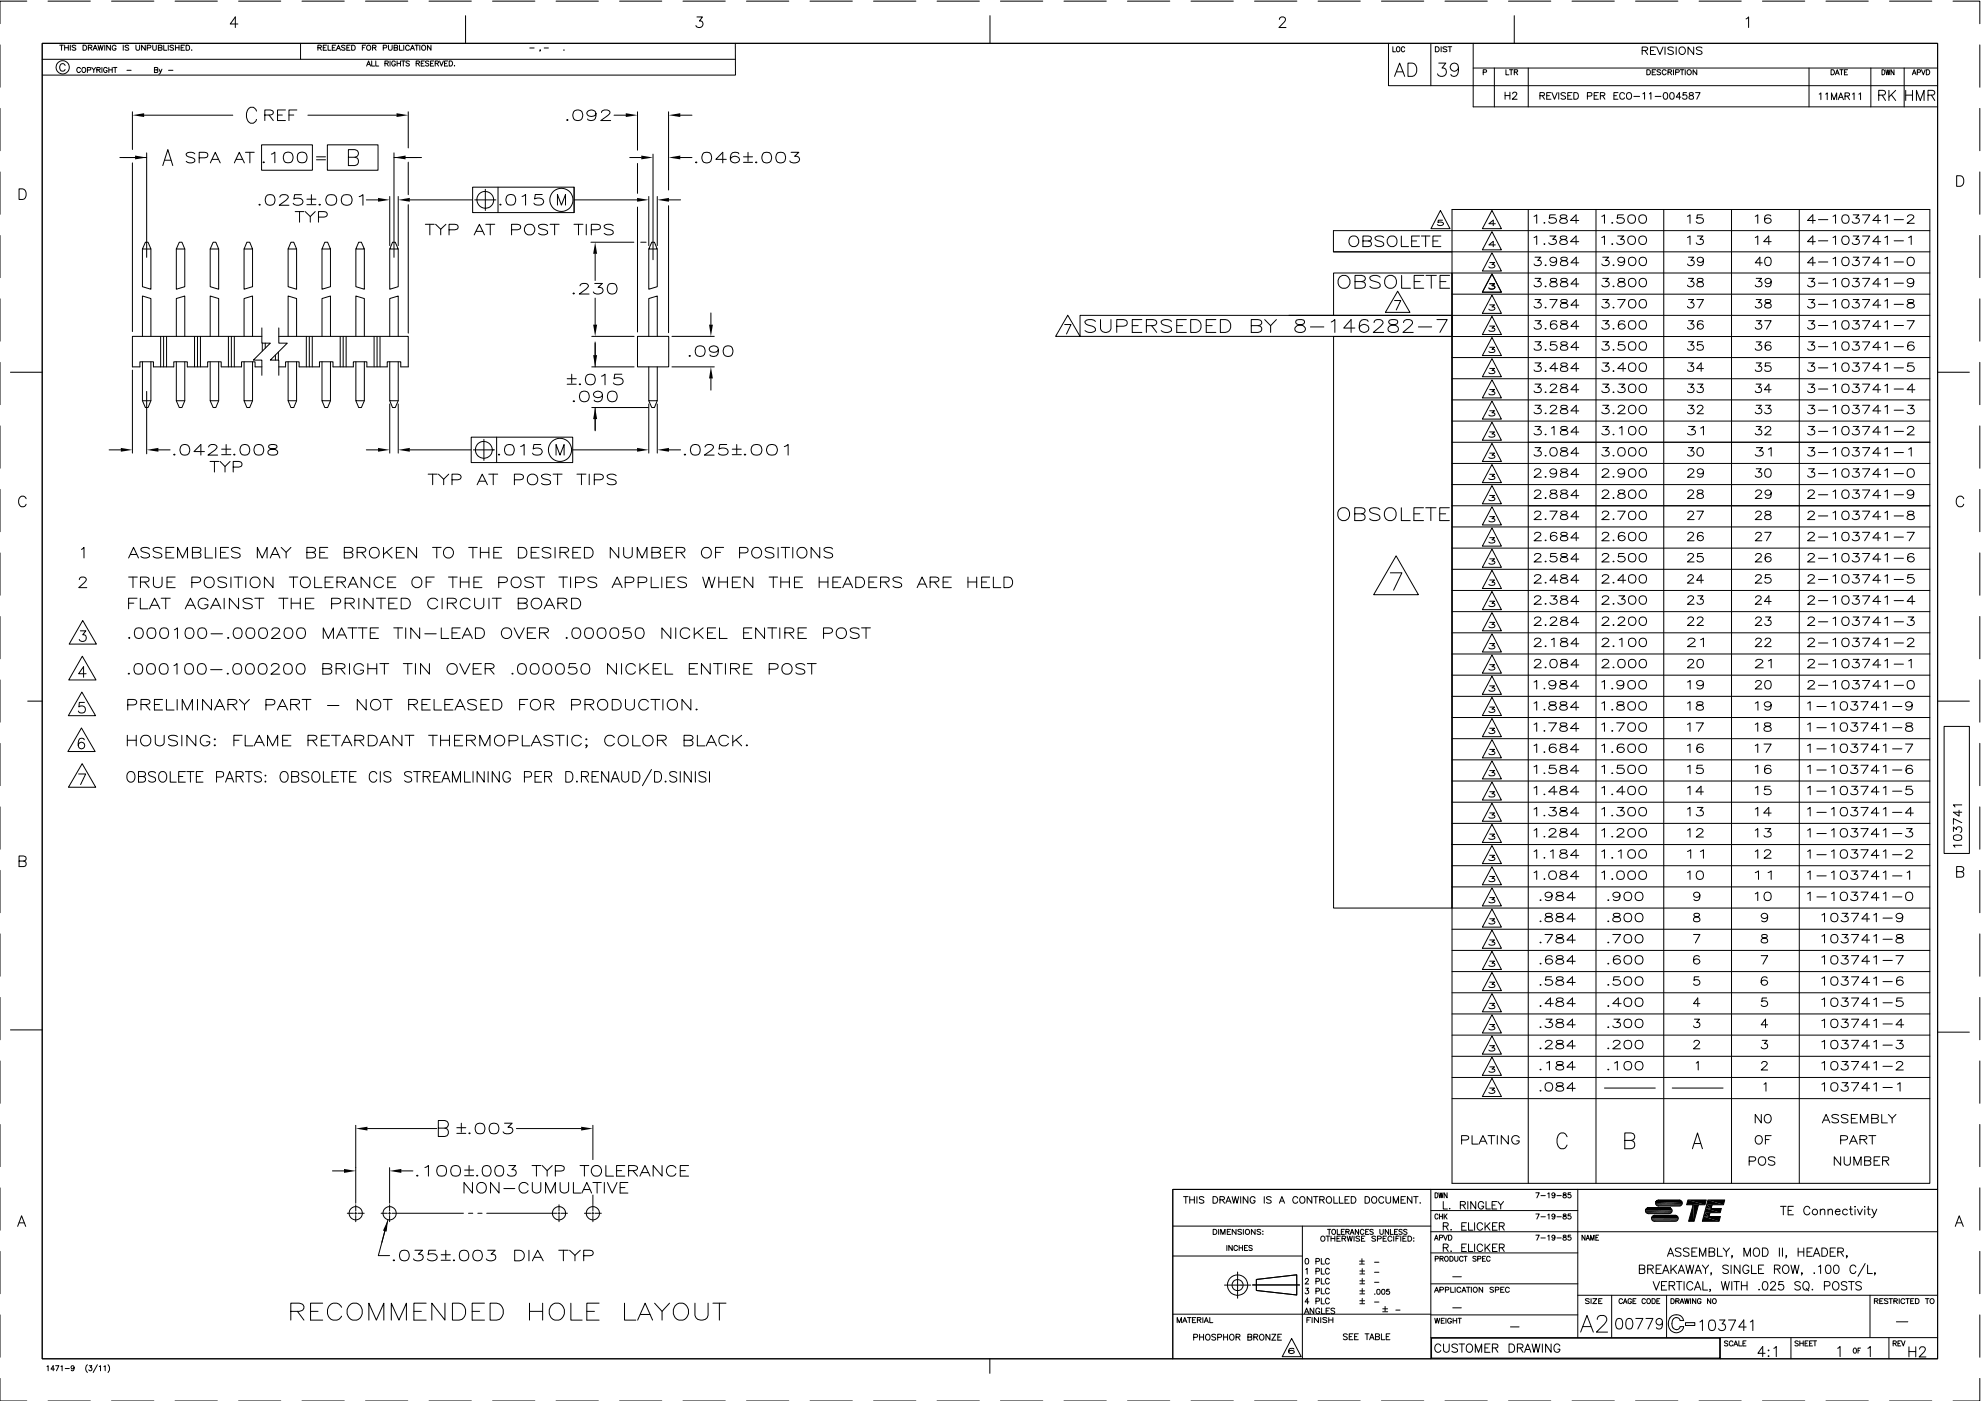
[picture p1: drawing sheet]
<svg xmlns="http://www.w3.org/2000/svg" width="594mm" height="420mm" viewBox="0 0 594 420" stroke-linecap="round" stroke-linejoin="round" font-family="sans-serif">
<g fill="none" stroke="#000" stroke-width=".3">
<path d="M0 13.5v12.7M8 .3h-8v6.8M12.7 13h568.4v394.5h-568.4zM12.7 17.8h207.9M14.4 .3h12.7M17.9 13.5h1.1M18.5 13.5v1.6M19.4 14.3h1.1M19.4 13.5v1.6M19.5 19.6a.83 .83 0 0 0-.9-.5 .83 .83 0 0 0-.7 .8v.6a.83 .83 0 0 0 .7 .8 .83 .83 0 0 0 .9-.5M20.5 13.5v1.6M21.1 13.5v1.6"/>
<path d="M22.7 13.8l-.3-.3-.6 .1-.1 .5 .9 .3 .1 .5-.3 .2-.8-.2M24.9 13.5h.5a.8 .8 0 0 1 .6 .8 .8 .8 0 0 1-.6 .8h-.5zM26.5 14.3l.9-.1 .2-.4-.4-.3h-.7v1.6M27.1 14.3l.5 .8M27.9 15.1l.6-1.6 .7 1.6M28.2 14.6h.7M29.4 13.5l.4 1.6 .3-1.6 .4 1.6 .4-1.6M31.4 13.5v1.6M33.1 13.5v1.6l-1.1-1.6v1.6M33.4 .3h12.7M34.8 13.9a.59 .59 0 0 0-.7-.4 .59 .59 0 0 0-.4 .6v.4a.57 .57 0 0 0 .5 .6 .57 .57 0 0 0 .6-.6h-.4M37 13.5v1.6"/>
<path d="M38.6 13.8l-.4-.3-.7 .3 .2 .3 .8 .4-.1 .5-.9-.1M40.8 13.5v1.1l.4 .5 .6-.2 .1-1.4M43.6 13.5v1.6l-1.1-1.6v1.6M44.2 14.4l.9-.1 .2-.5-.4-.3h-.7v1.6M45.8 13.5v1.1l.5 .5 .5-.2 .1-1.4M47.5 14.3l1-.2 .1-.3-.4-.3h-.7v1.6l1-.2 .1-.3-.4-.3M49.1 13.5v1.6h.9M50.5 13.5v1.6M52.1 13.8l-.4-.3-.6 .1v.5l.8 .3 .2 .5-.4 .2-.7-.2M52.5 .3h12.7M52.6 14.3h1.1M52.6 13.5v1.6"/>
<path d="M53.7 13.5v1.6M54.3 14.3h.6M55.3 13.5h-1v1.6h1M55.8 13.5h.5a.82 .82 0 0 1 .6 .8 .82 .82 0 0 1-.6 .8h-.5zM57.5 14.9h.1M71.3 7.2h-2.3l1.6-2.1v3.2M71.5 .3h12.7M90.1 13v4.8M90.6 .3h12.7M95.3 14.3l.9-.1 .2-.4-.4-.3h-.7v1.6M95.8 14.3l.6 .8M96.9 14.3h.6"/>
<path d="M97.9 13.5h-1v1.6h1M98.4 13.5v1.6h.9M99.7 14.3h.6M100.7 13.5h-1v1.6h1M100.9 15.1l.6-1.6 .6 1.6M101.1 14.6h.8M103.5 13.8l-.4-.3-.7 .3 .2 .3 .8 .4-.1 .5-.9-.1M104 14.3h.6M105 13.5h-1v1.6h1M105.5 13.5h.5a.82 .82 0 0 1 .5 .8 .82 .82 0 0 1-.5 .8h-.5zM108.7 14.3h.6M109.6 .3h12.7"/>
<path d="M109.6 13.5h-.9v1.6M109.9 19.8l.6-1.5 .6 1.5M110.2 19.3h.7M111.5 18.3v1.5h.9M111.7 14.3l.9-.1 .2-.4-.4-.3h-.7v1.6M112.3 14.3l.5 .8M112.7 18.3v1.5h.9M114.9 14.4l.9-.1 .2-.5-.4-.3h-.7v1.6M115.4 19l.9-.1 .1-.5-1-.1v1.5M116 19l.5 .8M116.5 13.5v1.1l.5 .5 .5-.2 .1-1.4M117 18.3v1.5"/>
<path d="M118.2 14.3l.9-.1 .2-.4-.4-.3h-.7v1.6l.9-.1 .2-.4-.4-.3M118.6 18.6a.57 .57 0 0 0-.7-.3 .57 .57 0 0 0-.4 .5v.4a.55 .55 0 0 0 .5 .6 .55 .55 0 0 0 .6-.6h-.4M119.1 18.3v1.5M119.1 19h1M119.8 13.5v1.6h.9M120.1 18.3v1.5M120.4 18.3h1.1M120.9 18.3v1.5M121.1 13.5v1.6M122.8 13.9a.59 .59 0 0 0-.7-.4 .59 .59 0 0 0-.5 .6v.4a.6 .6 0 0 0 .5 .6 .6 .6 0 0 0 .7-.4M122.8 18.5l-.9-.2-.1 .5 .8 .3 .2 .5-.4 .2-.6-.2M123.1 15.1l.6-1.6 .6 1.6"/>
<path d="M123.3 14.6h.8M124.5 13.5h1M124.8 19l.8-.1 .1-.5-.9-.1v1.5M125 13.5v1.6M125.3 19l.5 .8M125.9 13.5v1.6M126.3 19h.6M127.3 18.3h-1v1.5h1M128.6 18.5l-.3-.2-.7 .2 .1 .3 .9 .4-.1 .5-.5 .1-.4-.2M128.7 .3h12.7M129.1 19h.6M129.2 13.5v1.6l-1-1.6v1.6"/>
<path d="M130.1 18.3h-1v1.5h1M130.5 19l.9-.1v-.5l-.9-.1v1.5M131 19l.5 .8M131.8 18.3l.6 1.5 .6-1.5M133.3 19h.6M134.3 18.3h-1v1.5h1M134.7 18.3h.5a.81 .81 0 0 1 .5 .8 .81 .81 0 0 1-.5 .7h-.5zM136.3 19.6v.2zM139.6 4.7v8.3M147.7 .3h12.7M158.9 14.4h1.3M162.1 15h-.2h.2l-.2 .4"/>
<path d="M163.2 14.4h1.3M166.8 .3h12.7M169.1 14.9h.1M185.8 .3h12.7M204.8 .3h12.7M209 5.1h1.7l-.9 1.2a1.01 1.01 0 0 1 1.1 1.2 1.01 1.01 0 0 1-1.4 .8l-.7-.3-.1-.3M220.5 13l.1 9.5h-207.9M223.9 .3h12.7M242.9 .3h12.7M262 .3h12.7M281 .3h12.7M296.9 4.7v8.3"/>
<path d="M300 .3h12.7M319.1 .3h12.7M338.1 .3h12.7M357.2 .3h12.7M376.2 .3h12.7M383.7 5.8l.3-.6a1.04 1.04 0 0 1 1.4 .2 1.01 1.01 0 0 1-.4 1.3l-1.5 1.6h2.2M395.3 .3h12.6M414.3 .3h12.7M416.4 13v12.7h164.7M417.7 14v1.5h.8M419 14.1a.69 .69 0 0 1 .8 .7 .69 .69 0 0 1-.8 .7l-.2-.6zM421.3 14.4a.52 .52 0 0 0-.7-.4 .52 .52 0 0 0-.4 .6v.3a.53 .53 0 0 0 .4 .6 .53 .53 0 0 0 .7-.3"/>
<path d="M422.2 18.9h1.3a2.13 2.13 0 0 1 1.4 2 2.13 2.13 0 0 1-1.4 2h-1.3zM429.1 13v12.7M430.4 14h.6a.8 .8 0 0 1 .6 .8 .8 .8 0 0 1-.6 .7h-.6zM431.5 18.9h2.1l-1.2 1.5a1.29 1.29 0 0 1 1.4 1.5 1.29 1.29 0 0 1-1.7 1l-.6-.2-.4-.6M432.2 14v1.5M433.3 .3h12.7M433.9 14.2l-.4-.2-.8 .2 .2 .4 1 .5-.4 .4-.8-.2M434.2 14h1.2M434.8 14v1.5M441.8 13v19h139.3M452.4 .3h12.7M454.1 4.7v8.3"/>
<path d="M471.4 .3h12.7M490.5 .3h12.7M492.5 15.2l1.4-.2 .2-.5-.2-.3-1.4-.1v2.2M493.3 15.2l.8 1.1M495 15.2h.9M496.5 14.1h-1.5v2.2h1.5M496.8 14.1l1 2.2 .9-2.2M499.3 14.1v2.2M501.8 14.4l-.6-.3-1 .3 .2 .5 1.3 .6 .1 .5a1.12 1.12 0 0 1-1.6 0M502.7 14.1v2.2M503.7 14.4a1.05 1.05 0 0 1 1.5 .1 1.05 1.05 0 0 1 0 1.4 1.05 1.05 0 0 1-1.5 .1l-.2-.5zM507.9 14.1v2.2l-1.7-2.2v2.2"/>
<path d="M509.5 .3h12.7M510.4 14.4l-.6-.3-1.1 .3 .3 .5 1.3 .6 .1 .5a1.18 1.18 0 0 1-1.7 0M523.6 5.7l.8-.6v3.2M528.5 .3h12.7M547.6 .3h12.7M566.6 .3h12.7M585.7 .3h8v6.8M593.7 13.5v12.7M0 32.5v12.7M24.1 20.6a.57 .57 0 0 0-.6-.4 .57 .57 0 0 0-.5 .6v.4a.56 .56 0 0 0 .5 .6 .56 .56 0 0 0 .6-.4M24.7 20.4l.1-.1a.72 .72 0 0 1 .9 .7 .72 .72 0 0 1-.9 .7l-.2-.5zM26.2 21h.9l.1-.6-1-.2v1.6"/>
<path d="M27.5 20.2l.6 .8v.8M28.7 20.2l-.6 .8M29 21l.9-.1 .2-.4-.2-.2-.9-.1v1.6M29.5 21l.6 .8M30.6 20.2v1.6M32.1 20.6a.55 .55 0 0 0-.6-.4 .55 .55 0 0 0-.4 .6v.4a.53 .53 0 0 0 .5 .6 .53 .53 0 0 0 .5-.6h-.3M32.6 20.2v1.6M32.6 21h1.1M33.7 20.2v1.6M34 20.2h1.1M34.5 20.2v1.6M38.1 21.1h1.2"/>
<path d="M39.7 33.5v11.3M43.2 34.5h26.6M46.3 21l.9-.1 .1-.5-1-.2v1.6l1-.2v-.5l-.3-.1M47.7 20.7l.4 1.1 .5-1.1M48.1 21.8l-.5 .5M50.5 21.1h1.4M76.9 33.3a1.41 1.41 0 0 0-1.4-1.2 1.41 1.41 0 0 0-1.4 1.2 2.84 2.84 0 0 0 1 3.7 1.52 1.52 0 0 0 1.8-1.2M79.4 34.5l2.2-.2a.64 .64 0 0 0 .4-.6 .64 .64 0 0 0-.4-.6l-2.2-.1v3.2M80.7 34.5l1.3 1.7M83.2 34.5h1.5M85.6 33h-2.4v3.2h2.4M86.7 34.5h1.4"/>
<path d="M89 33h-2.3v3.2M92.3 34.5h26.6M122.4 33.5v10.9M169.9 36h.4l-.2 .2zM178.7 34a1.46 1.46 0 0 1-1.4 .9 1.46 1.46 0 0 1-1.3-1 1.46 1.46 0 0 1 1.8-.9 1.46 1.46 0 0 1 .9 1.8 1.46 1.46 0 0 1-.9 1.3 1.46 1.46 0 0 1-1.6-.4M180.4 33.7a1.45 1.45 0 0 1 2.5-.1v.3l-.6 .7-2.1 1.6h2.9M184.1 34.5h3.6M191.2 33.5v11.5M200.5 33.5v23.5M204 34.5h3.5M418.2 22.9l1.5-4 1.6 4M418.8 21.5h1.9"/>
<path d="M437.4 20.2a1.25 1.25 0 0 1-1.7 1.1 1.25 1.25 0 0 1-.5-1.9 1.25 1.25 0 0 1 2 .1 3.4 3.4 0 0 1-.4 3.2 1.12 1.12 0 0 1-1.7-.4M441.8 20.4h139.3M444.8 21.7l.8-.1 .2-.4-.2-.2-.8-.1v1.5M448.1 20.4v11.6M451.4 27.6v2.2M451.4 28.7h1.4M451.6 20.9v1.5h.9M452.7 20.9h1M452.8 27.6v2.2M453.2 20.9v1.5M453.6 28.2l.4-.6 .7 .1 .2 .3-.3 .7-1.1 1.1h1.5M454.1 21.6l.9-.1 .1-.5-1-.1v1.5"/>
<path d="M454.6 21.6l.5 .8M458.3 20.4v11.6M461.8 28.7l1.2-.1 .1-.7-1.3-.1v2M462.5 28.7l.7 1.1M463.8 28.7h.9M465.1 27.8h-1.3v2h1.3M465.4 27.8l.8 2 .8-2M467.4 27.8v2M469.5 28l-.5-.2-.9 .2 .1 .4 1.2 .6 .1 .5-.5 .3-.9-.3M470.2 28.7h.7M471.4 27.8h-1.2v2h1.2M472 27.8h.6a1.05 1.05 0 0 1 .8 1 1.05 1.05 0 0 1-.8 1h-.6z"/>
<path d="M476 28.8l1.2-.1 .1-.8-1.3-.1v2M478.1 28.7h.8M479.3 27.8h-1.2v2h1.2M479.9 28.7l1.2-.1 .2-.4-.5-.4h-.9v2M480.6 28.7l.7 1.1M484 28.7h.8M485.2 27.8h-1.2v2h1.2M487.2 28.2a.74 .74 0 0 0-.9-.4 .74 .74 0 0 0-.6 .7 .84 .84 0 0 0 .3 1.1 .84 .84 0 0 0 1.1-.1l.1-.2M487.9 28a.84 .84 0 0 1 1.1-.1 .84 .84 0 0 1 .3 1.1 .76 .76 0 0 1-.8 .8 .76 .76 0 0 1-.7-.8zM490 28.9h1.7M492.7 28.2l.5-.4v2M493.9 20.9h.5a.79 .79 0 0 1 .5 .8 .79 .79 0 0 1-.5 .7h-.5z"/>
<path d="M494.6 28.2l.5-.4v2M495.5 21.6h.6M496.4 28.9h1.7M496.5 20.9h-1v1.5h1M498 21.1l-.9-.1-.1 .4 .8 .4 .2 .4-.4 .2-.7-.2M499.1 27.9a.68 .68 0 0 1 .9 .3l.1 .4a.85 .85 0 0 1-.7 1.2 1.25 1.25 0 0 1-.3-1.9zM499.7 21.3a.62 .62 0 0 0-.7-.4 .62 .62 0 0 0-.5 .6v.3a.61 .61 0 0 0 .5 .6 .61 .61 0 0 0 .7-.3M500.2 21.6l.9-.1 .2-.3-.2-.2-.9-.1v1.5M500.8 21.6l.5 .8M501 27.9l.3-.1a1.03 1.03 0 0 1 .8 1 1.03 1.03 0 0 1-.8 1 1.25 1.25 0 0 1-.3-1.9zM501.9 20.9v1.5M502.5 21.7l.9-.1 .2-.4-.2-.2-.9-.1v1.5"/>
<path d="M503.9 20.9h1.1M504.1 29.1h-1.4l.9-1.3v2M504.4 20.9v1.5M505.4 20.9v1.5M505.8 27.8h-1l-.1 .8a.71 .71 0 0 1 1.1 0 .71 .71 0 0 1-.2 1.1 .71 .71 0 0 1-1-.3M506.7 27.9v.5l1.1 .5 .1 .5-.2 .3-1.1-.1v-.7l1.2-.7-.1-.3zM508.5 27.8h1.3l-1 2M508.8 20.9v1.5l-1.1-1.5v1.5M542.5 20.4v11.6M545.6 28.2l.5-.3v2M547.5 28.2l.5-.3v2M549.1 20.9h.5a.81 .81 0 0 1 .6 .8 .81 .81 0 0 1-.6 .7h-.5z"/>
<path d="M549.2 29.9v-2l.8 2 .8-2v2M550.4 22.4l.6-1.5 .6 1.5M550.6 21.9h.7M551.3 29.9l.7-2 .8 2M551.6 29.2h.9M551.7 20.9h1M552.2 20.9v1.5M553.1 21.6h.6M553.3 28.8l1.1-.1 .3-.3-.1-.4-1.3-.1v2M554 28.8l.7 1.1M554.1 20.9h-1v1.5h1M555.5 28.2l.5-.3v2"/>
<path d="M557.4 28.2l.6-.3v2M561 20.4v11.6M563.4 28.5h1.3a.8 .8 0 0 0 .7-.9l-.2-.4-.5-.1h-1.3v3M564.4 20.9a.77 .77 0 0 1 .9 .8 .77 .77 0 0 1-.9 .7zM564.4 28.5l1 1.6M565.5 20.9l.3 1.5 .4-1.5 .3 1.5 .3-1.5M566.5 27.1v3M567.2 28.4l1.3 1.7M568 20.9v1.5l-.9-1.5v1.5M568.5 27.1l-2 2M571 20.4v11.6M571.5 27.1v3"/>
<path d="M571.5 28.5h2M573.5 22.4l.5-1.5 .6 1.5M573.5 27.1v3M573.7 21.9h.7M574.7 30.1v-3l1.2 3 1.1-3v3M575 21.7l.8-.1v-.6l-.8-.1v1.5M576.2 20.9l.6 1.5 .5-1.5M577.7 20.9h.5a.81 .81 0 0 1 .5 .8 .81 .81 0 0 1-.5 .7h-.5zM578.2 28.5h1.3a.8 .8 0 0 0 .7-.9l-.3-.4-.4-.1h-1.3v3M579.2 28.5l1 1.6M593.7 32.5v12.7M0 51.6v12.7"/>
<path d="M5.7 56.6h1.1a1.7 1.7 0 0 1 1.1 1.6 1.7 1.7 0 0 1-1.1 1.6h-1.1zM35.9 47.2h8.1M39.7 48.9v50.5M44 45.8v31.4M48.8 49.7l1.5-4.8 1.5 4.8M49.4 48h1.9M58.4 46.1a1.92 1.92 0 0 0-2.6 0 .8 .8 0 0 0 .8 .9 2.03 2.03 0 0 1 1.8 .9v.5a1.92 1.92 0 0 1-2.6 0M59.7 47.3l2.2-.1a.79 .79 0 0 0 0-1.4l-2.2-.1v3.2M63.1 48.9l1.5-3.2 1.4 3.2M63.6 47.8h1.9M70.3 48.9l1.5-3.2 1.5 3.2M70.9 47.8h1.8"/>
<path d="M73.6 45.7h2.6M74.9 45.7v3.2M78.4 43.4h15.3v7.7h-15.3zM78.9 48.7l.2-.2 .2 .2zM81.4 46.2l1-.6v3.2M83.9 59.1l.3-.4a1.59 1.59 0 0 1 2.2 .3v.3l-.6 .7-2.1 1.6h3M89.7 45.8a1.62 1.62 0 0 1 2.4 1.4 1.62 1.62 0 0 1-2.4 1.5 2.02 2.02 0 0 1 0-2.9zM90.4 58.4h-2.1l-.2 1.3a1.91 1.91 0 0 1 2.7 .6 1.61 1.61 0 0 1-2.7 1l-.2-.3M92 59.7h2.7M93.4 58.4v2.7M94.9 47h2.7M94.9 47.9h2.7"/>
<path d="M98.2 43.4h15.2v7.7h-15.2zM104.5 47.2h1.9a1.16 1.16 0 0 0 1.1-1.4l-.4-.7-.7-.2h-1.9v4.8h1.9a1.26 1.26 0 0 0 1.1-1.3 1.26 1.26 0 0 0-1.1-1.2M107.7 59l1.1-.6v3.2M109.9 59.9h3.5M116.9 58.9v14.8M118.2 47.2h8.2M118.2 45.8v31.4M119.4 58.9v14.8M122.4 48.6v9.8M122.9 59.9h18.8M141.7 56.1h30.5v7.7h-30.5zM142.4 59.9h6.3"/>
<path d="M143 59.9a2.52 2.52 0 0 1 3.5-2.4 2.52 2.52 0 0 1 .7 4.2 2.52 2.52 0 0 1-4.1-1.2l-.1-.6M145.5 56.8v6.3M149.4 56.1v7.7M156.5 58.9l1.1-.6v3.2M162.6 58.3h-2.1l-.2 1.4a1.86 1.86 0 0 1 2.7 .6 1.3 1.3 0 0 1-1.8 1.2l-.7-.1-.4-.5M172.2 59.9h18.9M172.2 56.1v7.7M188.8 47.2h3.5M191.2 49v9M194.6 58.9v14.8M195.8 46.2v31.7M197.1 58.9v14.8"/>
<path d="M200.6 59.9h3.5M204 47.2h3.5M208.6 48.7h.4l-.2 .2zM217.8 47.8h-3.1l2-2.1v3.2M221.6 46.1a1.54 1.54 0 0 0-2-.2 1.54 1.54 0 0 0-.6 1.9 1.42 1.42 0 0 0 1.4 1.1 1.42 1.42 0 0 0 1.4-1.1 1.48 1.48 0 0 0-1.4-.9 1.48 1.48 0 0 0-1.4 .9M223 47h2.7M223 48.7h2.7M224.3 45.7v2.7M226.6 48.7h.4l-.2 .2zM237.2 45.7h2.4l-1.3 1.2a1.1 1.1 0 0 1 1.5 1 1.77 1.77 0 0 1-2.9 .4M586.8 52.7h1a1.69 1.69 0 0 1 1.1 1.6 1.69 1.69 0 0 1-1.1 1.6h-1zM593.7 51.6v12.7"/>
<path d="M0 70.6v12.7M42.7 74.7v11.3l2.6 .7v-12M43.6 72.6h.8l.9 2.1h-2.6zM52.9 74.7v12l2.5-.7v-11.3M53.8 72.6h.8l.8 2.1h-2.5zM63 74.7v11.3l2.6 .7v-12M63.9 72.6h.8l.9 2.1h-2.6zM73.2 74.7v12l2.5-.7v-11.3M74 72.6h.9l.8 2.1h-2.5zM77.6 61.4h.5l-.2 .2zM86.4 74.7v11.3l2.5 .7v-12M87.2 72.6h.9l.8 2.1h-2.5z"/>
<path d="M88.5 63.5h2.6M89.8 63.5v3.1M91.5 63.5l1.5 1.4v1.7M92 61.4h2.7M94.5 63.5l-1.5 1.4M95.5 65.1l2.2-.2 .4-.4v-.4l-.4-.5-.5-.1h-1.7v3.1M95.6 61.4h.5l-.2 .2zM96.6 74.7v12l2.5-.7v-11.3M97.4 72.6h.9l.8 2.1h-2.5zM106.7 74.7v11.3l2.6 .7v-12M107.6 72.6h.8l.9 2.1h-2.6zM116.9 74.7v12l2.5-.7v-11.3"/>
<path d="M117.7 72.6h.8l.9 2.1h-2.5zM122.4 61.4v38.5M127.6 67.3h2.6M128.9 67.3v3.1M130.6 67.3l1.6 1.4v1.7M133.7 67.3l-1.5 1.4M134.7 68.9h1.7l.8-.3a.79 .79 0 0 0-.2-1.2l-2.3-.1v3.1M142.2 70.4l1.6-3.1 1.5 3.1M142.8 69.4h1.9M145.7 67.3h2.7M147 67.3v3.1M149.9 61.4l.2-.2 .2 .2z"/>
<path d="M153.4 68.9l2.3-.2 .4-.4v-.4l-.4-.5-.5-.1h-1.8v3.1M164.2 67.7a2.24 2.24 0 0 0-2.7 0 .87 .87 0 0 0 .8 .9 2.04 2.04 0 0 1 1.9 .9v.5a2.08 2.08 0 0 1-2.7 0M165 67.3h2.7M166.3 67.3v3.1M167.2 61.5v-3.2l1.2 3.2 1.2-3.2v3.2M172.1 67.3h2.7M173.5 67.3v3.1M175.8 67.3v3.1M177.2 72.6h12.9M177.3 68.9h1.8l.8-.3a.79 .79 0 0 0-.2-1.2l-2.4-.1v3.1M178.5 76.1v8M183.9 67.7a2.21 2.21 0 0 0-2.7 0 .87 .87 0 0 0 .8 .9 2.04 2.04 0 0 1 1.9 .9v.5a2.05 2.05 0 0 1-2.7 0"/>
<path d="M191.2 62.1v37.5M192.2 72.6h1.6M194.6 74.7v12l2.5-.7v-11.3M195.5 72.6h.8l.8 2.1h-2.5zM200.5 61.7v38.1M399.9 75.5h178.8M404.9 71.2a1.56 1.56 0 0 1 2.2 .1 1.56 1.56 0 0 1 0 2.1 1.56 1.56 0 0 1-2.2 .1 1.92 1.92 0 0 1 0-2.3zM408.7 72.3l2.2-.2a.71 .71 0 0 0 0-1.2l-2.2-.1v3.2l2.2-.2a.81 .81 0 0 0 0-1.4l-.5-.1M415 71.2a2.06 2.06 0 0 0-2.6 0 .81 .81 0 0 0 .7 .9 2.03 2.03 0 0 1 1.9 .9v.5a1.92 1.92 0 0 1-2.6 0M416.4 71.2a1.55 1.55 0 0 1 2.1 .1 1.55 1.55 0 0 1 0 2.1 1.55 1.55 0 0 1-2.1 .1 1.76 1.76 0 0 1 0-2.3zM420.2 70.8v3.2h2.2M423.3 72.3h1.5"/>
<path d="M425.7 70.8h-2.4v3.2h2.4M426.3 70.8h2.5M427.5 70.8v3.2M429.7 72.3h1.5M432 63.1l2.8 5.5h-5.7zM432.1 70.8h-2.4v3.2h2.4M432.6 66h-1.3l-.1 .7 .9-.1 .8 .4a1.17 1.17 0 0 1-1.9 .4M435.4 62.8h143.3v292.1h-143.3zM446.7 78.7h1.5l-.8 .6 .8 .2a.88 .88 0 0 1-.5 .9 .88 .88 0 0 1-1.1-.2l-.1-.2M447.4 75.8l2.9 5.5h-5.8zM447.4 69.5l2.9 5.4h-5.8zM447.4 63.1l2.9 5.5h-5.8z"/>
<path d="M448.4 73.4h-1.9l1.3-1v1.6M448.4 67.1h-1.9l1.3-1.1v1.6M458.3 62.8v292.1M460 71.2l.8-.4v2.5M460 64.9l.8-.5v2.6M460.3 77.1h1.8l-1 1 .8 .1a.84 .84 0 0 1 .3 1 .84 .84 0 0 1-.9 .5 .97 .97 0 0 1-1.3-.5M463.1 73.1l.2 .1-.2 .1zM463.1 66.7l.2 .1-.2 .2zM463.3 79.5h.4zM464.8 70.8h1.8l-1 1a.82 .82 0 0 1 1.2 .8 1.4 1.4 0 0 1-2.4 .2M466.4 64.4h-1.6l-.2 1.1a1.15 1.15 0 0 1 1.4-.3 1.15 1.15 0 0 1 .6 1.4 1.47 1.47 0 0 1-2.2-.1M466.8 78a1.05 1.05 0 0 1-1.1 .7 1.05 1.05 0 0 1-.9-.8 1.08 1.08 0 0 1 1.4-.7 1.08 1.08 0 0 1 .6 1.4l-.1 .6a1.07 1.07 0 0 1-1.8 .1"/>
<path d="M468.1 70.9l-.2 .5 .5 .4a1.31 1.31 0 0 1 1.6 1 1.27 1.27 0 0 1-1.2 .6 1.27 1.27 0 0 1-1.1-.9 1.48 1.48 0 0 1 1.7-.7l.3-.2 .2-.5a1.58 1.58 0 0 0-1.8-.2zM468.1 64.6l-.2 .4 .5 .4a1.3 1.3 0 0 1 1.6 1.1 1.27 1.27 0 0 1-1.2 .5 1.27 1.27 0 0 1-1.1-.9 1.48 1.48 0 0 1 1.7-.7l.3-.1 .2-.5a1.58 1.58 0 0 0-1.8-.2zM468.2 77.3l-.1 .4 .5 .4a1.23 1.23 0 0 1 1.6 1.1 1.39 1.39 0 0 1-2.2 0 .85 .85 0 0 1 .9-1l.9-.2 .2-.5a1.54 1.54 0 0 0-1.8-.2zM473.5 78.8h-2.4l1.6-1.7v2.6M473.5 72.5h-2.5l1.6-1.7v2.5M473.5 66.1h-2.5l1.6-1.7v2.6M478.6 62.8v292.1M480.4 71.2l.8-.4v2.5M480.4 64.9l.8-.5v2.6M480.7 77.1h1.7l-.9 1 .8 .1a.75 .75 0 0 1 .3 .7 .75 .75 0 0 1-.5 .6l-.5 .2a.97 .97 0 0 1-1.2-.5M483.3 73.2h.4zM483.3 66.8h.4z"/>
<path d="M483.7 79.5h.3zM485.1 70.8h1.9l-1 1h.8a.79 .79 0 0 1-.1 1.4l-.5 .1a.99 .99 0 0 1-1.4-.5M486.8 64.4h-1.7l-.1 1.1 .1-.1a1.12 1.12 0 0 1 1.4-.1 1.12 1.12 0 0 1 .5 1.3 1.42 1.42 0 0 1-2.2-.1M487.2 78a1.08 1.08 0 0 1-1.1 .7 1.08 1.08 0 0 1-1-.8 1.1 1.1 0 0 1 1.4-.7 1.1 1.1 0 0 1 .7 1.4l-.2 .6a1.06 1.06 0 0 1-1.7 .1M498.9 62.8v292.1M506.1 71.2l.7-.4v2.5M506.1 64.9l.7-.5v2.6M506.3 77.1h1.7l-.9 1a.8 .8 0 0 1 1 .7 .8 .8 0 0 1-.9 .9 .93 .93 0 0 1-1.1-.5M509 70.8h1.7l-.9 1 .9 .2a1.1 1.1 0 0 1-.6 1.4 1.1 1.1 0 0 1-1.4-.6M510.5 64.4h-1.5l-.2 1.1a1.09 1.09 0 0 1 1.4-.2 1.09 1.09 0 0 1 .5 1.3 1.34 1.34 0 0 1-2-.1M510.8 78a.87 .87 0 0 1-1.2 .7 .87 .87 0 0 1-.2-1.4l.4-.2a.9 .9 0 0 1 1 .9 1.22 1.22 0 0 1-1.1 1.7l-.6-.4M519.3 62.8v292.1"/>
<path d="M526.4 71.2l.7-.4v2.5M526.4 64.9l.7-.5v2.6M528.5 78.8h-2.1l1.4-1.7v2.6M529.6 77.3a1.04 1.04 0 0 1 1.4 .3 1.24 1.24 0 0 1 .1 1.5 1.24 1.24 0 0 1-1.5 .4 1.72 1.72 0 0 1 0-2.2zM531 64.8a1.17 1.17 0 0 0-1.5-.2 1.17 1.17 0 0 0-.3 1.5 .95 .95 0 0 0 1.1 .9 .95 .95 0 0 0 .7-1.3l-.8-.3a1 1 0 0 0-1 .7M531.2 72.5h-2.3l1.5-1.7v2.5M539.6 62.8v292.1M544.4 78.8h-2.3l1.5-1.7v2.6M544.4 72.5h-2.3l1.5-1.7v2.5M544.4 66.1h-2.3l1.5-1.7v2.6M545.3 78.6h2.8M545.3 72.2h2.8"/>
<path d="M545.3 65.9h2.8M549.7 77.6l.8-.5v2.6M549.7 71.2l.8-.4v2.5M549.7 64.9l.8-.5v2.6M555.8 77.1h1.6l-.9 1 .8 .1a.84 .84 0 0 1 .3 1 .84 .84 0 0 1-.9 .5 .95 .95 0 0 1-1.2-.5M555.8 70.8h1.6l-.9 1h.8a.84 .84 0 0 1 .3 1 .84 .84 0 0 1-.9 .5 .95 .95 0 0 1-1.2-.5M555.8 64.4h1.6l-.9 1a.81 .81 0 0 1 1.1 .9 1.25 1.25 0 0 1-2.1 .2M558.5 77.1h2.2l-1.5 2.6M558.5 70.8h2.2l-1.5 2.5M558.5 64.4h2.2l-1.5 2.6M564 78.8h-2.4l1.6-1.7v2.6M564 72.5h-2.4l1.6-1.7v2.5"/>
<path d="M564 66.1h-2.4l1.6-1.7v2.6M565.2 77.6l.8-.5v2.6M565.2 71.2l.8-.4v2.5M565.2 64.9l.8-.5v2.6M568 78.6h2.8M568 72.2h2.8M568 65.9h2.8M572.1 65v-.1a1.11 1.11 0 0 1 1.8 0l-.1 .5-1.9 1.6h2.2M572.4 77.3a1.24 1.24 0 0 1 1.7 1.1 1.24 1.24 0 0 1-1.7 1.1 1.61 1.61 0 0 1 0-2.2zM572.4 71.2l.7-.4v2.5M578.7 69.2h-178.8v6.3h35.5M593.7 70.6v12.7"/>
<path d="M0 89.6v12.7M78.5 98.3v4.6h2.6l-5.1 5.1h2.5v4.6M83.6 98.3v4.6h2.5l-5 5.1h2.5v4.6M171.8 88l.2-.2 .3 .2-.3 .2zM173.9 85.7a1.44 1.44 0 0 1 2.5-.1v.3l-.6 .8-2.1 1.5h3M178.4 85h2.2l-1.2 1.2a1.11 1.11 0 0 1 1.4 1 1.74 1.74 0 0 1-2.9 .3M178.5 89.4v8M213.2 93.9v3.5M319.3 97.3h1.9l-1.4 2.9M320.2 94.5l3.7 6.4h-7.3zM323.9 94.6h111.5v6.3h-111.5zM328.5 96.4a2.38 2.38 0 0 0-3.1 0 1.11 1.11 0 0 0 .9 1.1l1.3 .3a1.14 1.14 0 0 1 .9 1.3 2.38 2.38 0 0 1-3.1 0"/>
<path d="M330 95.8v2.8a1.66 1.66 0 0 0 1.6 1.1 1.66 1.66 0 0 0 1.6-1.1v-2.8M334.9 97.8l2.7-.1a.94 .94 0 0 0 .2-1.5l-.9-.4h-2v3.9M339.6 97.7h1.7M342.4 95.8h-2.8v3.9h2.8M343.8 97.7l2.7-.2a.84 .84 0 0 0 0-1.5l-2.7-.2v3.9M345.4 97.7l1.5 2M351.3 96.4a2.31 2.31 0 0 0-3.1 0 1.01 1.01 0 0 0 .9 1.1l1.3 .3a.9 .9 0 0 1 .8 .7 .9 .9 0 0 1-.3 1 2.34 2.34 0 0 1-2.7-.4M352.9 97.7h1.7M355.8 95.8h-2.9v3.9h2.9M357.1 95.8h1.5a1.96 1.96 0 0 1 1.6 2 1.96 1.96 0 0 1-1.6 1.9h-1.5zM361.7 97.7h1.8M364.6 95.8h-2.9v3.9h2.9"/>
<path d="M366 95.8h1.5a1.95 1.95 0 0 1 1.6 2 1.95 1.95 0 0 1-1.6 1.9h-1.5zM375.2 97.7l2.7-.2a.81 .81 0 0 0 .5-.7 .81 .81 0 0 0-.5-.8l-2.7-.2v3.9h2.1l.9-.4a.94 .94 0 0 0-.3-1.5l-.6-.1M379.3 95.8l1.7 1.9v2M382.8 95.8l-1.8 1.9M386.5 94.6h192.2M388.8 96l-.2 .7a2.61 2.61 0 0 0 2.2 1 1 1 0 0 1 .7 .8 1 1 0 0 1-.5 1 2.05 2.05 0 0 1-2.7-.6 1.34 1.34 0 0 1 1.4-1.4l1.3-.4 .2-.7a1.93 1.93 0 0 0-2.4-.4zM393 98h4M399.2 96.6l1.1-.8v3.9M399.9 94.6v-12.7h35.5v190.4h-35.5v-171.4h178.8M406.3 98.4h-3.3l2.2-2.6v3.9M406.4 84.5h1.9l.7-.3a.81 .81 0 0 0 .5-.7 .81 .81 0 0 0-.5-.7l-.7-.2h-1.9v3.8l2.6-.1a.96 .96 0 0 0 0-1.7l-.7-.1M410.3 96.4a1.48 1.48 0 0 0-2.5 .2 2.39 2.39 0 0 0 .5 2.9 1.34 1.34 0 0 0 1.6-.1 1.34 1.34 0 0 0 .4-1.6 1.54 1.54 0 0 0-2.7 .6"/>
<path d="M412.1 96.7a.93 .93 0 0 1 .9-.9h.8a.89 .89 0 0 1 .7 1.5l-2.7 2.4h3.2M413.9 83.1a2.31 2.31 0 0 0-3.1 0 .95 .95 0 0 0 .9 1.1l1.3 .4a.91 .91 0 0 1 .8 .7 .91 .91 0 0 1-.3 1 2.48 2.48 0 0 1-2.7-.4M416.7 96l-.2 .7a2.85 2.85 0 0 0 2.2 1 1.03 1.03 0 0 1 .2 1.8 2.02 2.02 0 0 1-2.6-.6 1.27 1.27 0 0 1 1.3-1.4l1.3-.4 .2-.7a1.98 1.98 0 0 0-2.4-.4zM418.2 90.1h1.9l-1.4 2.9M419.1 87.3l3.7 6.4h-7.3zM420.3 82.6v3.8h2.7M420.9 96.7a.93 .93 0 0 1 .9-.9h.9a.89 .89 0 0 1 .8 .6 .89 .89 0 0 1-.1 .9l-2.7 2.4h3.1M424.1 84.5h1.8M425.4 98h3.9M427 82.6h-2.9v3.8h2.9M427.7 82.6h3M429.2 82.6v3.8"/>
<path d="M430.9 95.8h3.1l-2.2 3.9M431.8 84.5h1.8M434.7 82.6h-2.9v3.8h2.9M435.4 81.9h143.3M435.4 88.2h143.3M446.7 97.8h1.5l-.8 .6 .7 .1 .2 .3a1.15 1.15 0 0 1-1.8 .3M446.7 91.4h1.5l-.8 .6 .8 .2a.88 .88 0 0 1-.5 .9 .88 .88 0 0 1-1.1-.2l-.1-.2M446.7 85.1h1.5l-.8 .6 .8 .2a.88 .88 0 0 1-.5 .9 .88 .88 0 0 1-1.1-.3l-.1-.1M447.4 94.9l2.9 5.4h-5.8zM447.4 88.5l2.9 5.5h-5.8zM447.4 82.2l2.9 5.4h-5.8zM460.3 83.5h1.8l-1 .9a.81 .81 0 0 1 1.1 .9 1.27 1.27 0 0 1-2.2 .2"/>
<path d="M460.3 89.8h1.8l-1 1a.81 .81 0 0 1 1.1 .8 1.27 1.27 0 0 1-2.2 .3M460.3 96.2h1.8l-1 .9a.81 .81 0 0 1 1.1 .9 1.27 1.27 0 0 1-2.2 .2M463.3 85.9h.4zM463.3 92.2h.4zM463.3 98.6h.4zM464.8 89.8h2.2l-1.6 2.6M465.1 83.6l-.2 .5 .5 .3a1.28 1.28 0 0 1 1.6 1.1 1.22 1.22 0 0 1-1.2 .6 1.22 1.22 0 0 1-1-.9 1.85 1.85 0 0 1 1.9-.9l.1-.5a1.49 1.49 0 0 0-1.7-.2zM466.8 96.5a1.17 1.17 0 0 0-1.5-.1 1.17 1.17 0 0 0-.4 1.5 .96 .96 0 0 0 1.2 .8 .96 .96 0 0 0 .7-1.2 1.08 1.08 0 0 0-1.9 .4M468.2 83.6l-.1 .5 .5 .3a1.28 1.28 0 0 1 1.6 1.1 1.39 1.39 0 0 1-2.2 0 1.5 1.5 0 0 1 1.8-1.2l.2-.5a1.54 1.54 0 0 0-1.8-.2zM468.2 89.9l-.1 .5 .5 .4a1.28 1.28 0 0 1 1.6 1.1 1.39 1.39 0 0 1-2.2 0 1.5 1.5 0 0 1 1.8-1.2l.2-.5a1.64 1.64 0 0 0-1.8-.3zM468.2 96.3l-.1 .5 .5 .3a1.28 1.28 0 0 1 1.6 1.1 1.39 1.39 0 0 1-2.2 0 1.5 1.5 0 0 1 1.8-1.2l.2-.5a1.64 1.64 0 0 0-1.8-.2zM473.5 85.2h-2.4l1.6-1.7v2.5"/>
<path d="M473.5 91.5h-2.4l1.6-1.7v2.6M473.5 97.9h-2.4l1.6-1.7v2.5M480.7 96.2h1.7l-.9 .9a.89 .89 0 0 1 1.1 .6 1.25 1.25 0 0 1-1 1 1.25 1.25 0 0 1-1.2-.5M480.7 89.8h1.7l-.9 1a.89 .89 0 0 1 1.1 .6 1.25 1.25 0 0 1-1 1 1.25 1.25 0 0 1-1.2-.5M480.7 83.5h1.7l-.9 .9a.89 .89 0 0 1 1.1 .6 1.25 1.25 0 0 1-1 1 1.25 1.25 0 0 1-1.2-.5M483.7 98.6h.3zM483.7 92.2h.3zM483.7 85.9h.3zM485.1 89.8h2.3l-1.6 2.6M485.5 83.6l-.2 .5 .5 .3a1.3 1.3 0 0 1 1.6 1.1 1.24 1.24 0 0 1-1.2 .6 1.24 1.24 0 0 1-1.1-.9 1.85 1.85 0 0 1 1.9-.9l.2-.5a1.53 1.53 0 0 0-1.7-.2zM487.2 96.5l-.2-.2a1.28 1.28 0 0 0-1.7 .8 1.28 1.28 0 0 0 1.1 1.6 .92 .92 0 0 0 1-.8 1.09 1.09 0 0 0-1.1-.8 1.09 1.09 0 0 0-1 .8M506.3 89.8h1.6l-.9 1a.87 .87 0 0 1 1.1 1 .87 .87 0 0 1-1.3 .6l-.7-.5"/>
<path d="M506.3 96.2h1.6l-.9 .9a.87 .87 0 0 1 1.1 1 .87 .87 0 0 1-1.3 .6l-.7-.5M506.3 83.5h1.6l-.9 .9a.87 .87 0 0 1 1.1 1 .87 .87 0 0 1-1.3 .6l-.7-.5M508.9 89.8h1.9l-1.4 2.6M509.1 83.6l-.1 .5 .4 .3a1.18 1.18 0 0 1 1.4 1.1 1.03 1.03 0 0 1-1.1 .6 1.03 1.03 0 0 1-.8-.9 1.63 1.63 0 0 1 1.7-.9l.1-.5a1.27 1.27 0 0 0-1.6-.2zM510.7 96.5l-.1-.2a1.09 1.09 0 0 0-1.6 .9v.7a.85 .85 0 0 0 .8 .9 .85 .85 0 0 0 .9-.7 .85 .85 0 0 0-.7-1 .9 .9 0 0 0-1 .8M526.7 89.8h1.5l-.9 1a.87 .87 0 0 1 1.1 1 .87 .87 0 0 1-1.3 .6l-.7-.5M526.7 96.2h1.5l-.9 .9a.87 .87 0 0 1 1.1 1 .87 .87 0 0 1-1.3 .6l-.7-.5M526.7 83.5h1.6l-.9 .9a.8 .8 0 0 1 1 .5 .8 .8 0 0 1-.4 1l-.5 .1a.91 .91 0 0 1-1.1-.5M529.2 96.2h2l-1.4 2.5M529.5 89.9l-.2 .5 .5 .4a1.18 1.18 0 0 1 1.4 1.1 1.03 1.03 0 0 1-1.1 .5 1.03 1.03 0 0 1-.9-.9 1.65 1.65 0 0 1 1.7-.8l.1-.5a1.34 1.34 0 0 0-1.5-.3zM531.2 84.3a.87 .87 0 0 1-1.3 .7 .87 .87 0 0 1-.2-1.4l.4-.1a.9 .9 0 0 1 1.1 .8 1.16 1.16 0 0 1-.2 1.4 1.16 1.16 0 0 1-1.5 .2l-.1-.3M542.4 96.2h1.7l-.9 .9a.8 .8 0 0 1 1 .9 1.24 1.24 0 0 1-2.1 .2"/>
<path d="M542.4 89.8h1.7l-.9 1a.8 .8 0 0 1 1 .8 1.24 1.24 0 0 1-2.1 .3M542.4 83.5h1.7l-.9 1 .9 .2a1.1 1.1 0 0 1-.6 1.4 1.1 1.1 0 0 1-1.4-.6M545.3 97.6h2.8M545.3 91.3h2.8M545.3 84.9h2.8M549.7 96.6l.8-.4v2.5M549.7 90.3l.8-.5v2.6M549.7 83.9l.8-.4v2.5M555.8 96.2h1.6l-.9 .9a.81 .81 0 0 1 1.1 .9 1.23 1.23 0 0 1-2.1 .2M555.8 89.8h1.6l-.9 1a.81 .81 0 0 1 1.1 .8 1.23 1.23 0 0 1-2.1 .3M555.8 83.5h1.6l-.9 1h.8a.84 .84 0 0 1 .2 1 .84 .84 0 0 1-.8 .5 .95 .95 0 0 1-1.2-.5M558.5 96.2h2.2l-1.5 2.5"/>
<path d="M558.5 89.8h2.2l-1.5 2.6M558.5 83.5h2.2l-1.5 2.5M564 97.9h-2.4l1.6-1.7v2.5M564 91.5h-2.4l1.6-1.7v2.6M564 85.2h-2.4l1.6-1.7v2.5M565.2 96.6l.8-.4v2.5M565.2 90.3l.8-.5v2.6M565.2 83.9l.8-.4v2.5M568 97.6h2.8M568 91.3h2.8M568 84.9h2.8M571.9 96.2h2.2l-1.6 2.5"/>
<path d="M572.2 89.9l-.1 .5 .4 .4a1.28 1.28 0 0 1 1.6 1.1l-.2 .2a1.41 1.41 0 0 1-2-.2 1.5 1.5 0 0 1 1.9-1.2l.1-.5a1.53 1.53 0 0 0-1.7-.3zM573.9 84.3a.97 .97 0 0 1-1.2 .7 .97 .97 0 0 1-.6-1.2l.8-.3a1.05 1.05 0 0 1 1 1.4l-.1 .6a1.07 1.07 0 0 1-1.7 .1M593.7 89.6v12.7M0 108.7v12.7M3.1 111.6h9.6M39.7 111v24.9M42.7 100.9v-12.1l2.6 .7v11.4M42.7 108.5v11.7h2.6M44 117.4v18.7M45.3 108.5v11.7l-.9 2h-.8l-.9-2M48.2 100.9v9.1M49.1 100.9v9.1"/>
<path d="M50 100.9v9.1M52.9 108.5v11.7h2.5M52.9 100.9v-11.4l2.5-.7v12.1M55.4 108.5v11.7l-.8 2h-.8l-.9-2M58.3 100.9v9.1M59.2 100.9v9.1M60.1 100.9v9.1M63 100.9v-12.1l2.6 .7v11.4M63 108.5v11.7h2.6M65.6 108.5v11.7l-.9 2h-.8l-.9-2M68.5 100.9v9.1M69.4 100.9v9.1"/>
<path d="M70.3 100.9v9.1M73.2 108.5v11.7h2.5M73.2 100.9v-11.4l2.5-.7v12.1M75.7 108.5v11.7l-.8 2h-.9l-.8-2M78.5 100.9h-38.8v9.1h2.3v-1.5h4v1.5h6.1v-1.5h4.1v1.5h6.1v-1.5h4v1.5h6.1v-1.5h4.1v1.5h2M78.7 102.9v2.4M79.5 102.9v1.5M82.6 106.5v1.5M83.5 105.6v2.4M83.6 100.9h38.8v9.1h-2.2v-1.5h-4.1v1.5h-6.1v-1.5h-4v1.5h-6.1v-1.5h-4.1v1.5h-6.1v-1.5h-4.1v1.5h-2M86.4 100.9v-12.1l2.5 .7v11.4M86.4 108.5v11.7h2.5"/>
<path d="M88.9 108.5v11.7l-.8 2h-.9l-.8-2M91.9 100.9v9.1M92.8 100.9v9.1M93.6 100.9v9.1M96.6 108.5v11.7h2.5M96.6 100.9v-11.4l2.5-.7v12.1M99.1 108.5v11.7l-.8 2h-.9l-.8-2M102 100.9v9.1M102.9 100.9v9.1M103.8 100.9v9.1M106.7 100.9v-12.1l2.6 .7v11.4M106.7 108.5v11.7h2.6"/>
<path d="M109.3 108.5v11.7l-.9 2h-.8l-.9-2M112.2 100.9v9.1M113.1 100.9v9.1M114 100.9v9.1M116.9 108.5v11.7h2.5M116.9 100.9v-11.4l2.5-.7v12.1M119.4 108.5v11.7l-.9 2h-.8l-.8-2M170.1 113.6h2.7M170.1 115.2h2.7M171.4 112.2v2.7M173.7 115.2h.4l-.2 .2zM177.5 100.9h12.7"/>
<path d="M177.5 110h12.7M178.5 102.6v7.4M180.4 112.8l1-.6v3.2M180.7 118.4a1.43 1.43 0 0 1-1.4 .9 1.43 1.43 0 0 1-1.3-1.1 1.43 1.43 0 0 1 1.8-.8 1.43 1.43 0 0 1 .9 1.7 1.43 1.43 0 0 1-1 1.3 1.43 1.43 0 0 1-1.5-.4M186.5 112.2h-2.1l-.3 1.4a1.86 1.86 0 0 1 2.8 .6v.3a1.79 1.79 0 0 1-3 .3M191.2 100.9h9.3v9.1h-9.3zM194.6 110v10.2h2.5v-10.2M194.6 100.9v-11.4l2.5-.7v12.1M201.5 100.9h12.7M201.5 110h12.7M206.6 106.7h.5l-.3 .2zM213.2 113.5v3.5"/>
<path d="M215.4 104.8a1.46 1.46 0 0 1-1.4 .9 1.46 1.46 0 0 1-1.3-1.1 1.46 1.46 0 0 1 1.8-.8 1.46 1.46 0 0 1 .9 1.7 1.46 1.46 0 0 1-.9 1.3 1.46 1.46 0 0 1-1.6-.4M435.4 113.6h143.3M435.4 107.2h143.3M435.4 119.9h143.3M446.7 116.8h1.5l-.8 .6 .7 .1 .2 .3a1.14 1.14 0 0 1-1.8 .3M446.7 110.5h1.5l-.8 .6 .7 .1 .2 .3a1.15 1.15 0 0 1-1.8 .3M446.7 104.1h1.5l-.8 .6 .7 .1 .2 .3a1.15 1.15 0 0 1-1.8 .3M447.4 113.9l2.9 5.4h-5.8zM447.4 107.6l2.9 5.4h-5.8zM447.4 101.2l2.9 5.4h-5.8zM460.3 108.8h1.8l-1 1a.81 .81 0 0 1 1.1 .9 1.31 1.31 0 0 1-2.2 .2M460.3 115.2h1.8l-1 1a.81 .81 0 0 1 1.1 .8 1.31 1.31 0 0 1-2.2 .3"/>
<path d="M460.3 102.5h1.8l-1 1a.81 .81 0 0 1 1.1 .8 1.31 1.31 0 0 1-2.2 .3M463.3 111.3h.4zM463.3 117.6h.4zM463.3 104.9h.4zM464.9 115.8l.3-.5a1.09 1.09 0 0 1 1.6 .4l-.5 .8-1.5 1.2h2.2M466.7 102.5h-1.6l-.2 1.1a1.1 1.1 0 0 1 1.4-.3 1.1 1.1 0 0 1 .5 1.4 1.43 1.43 0 0 1-2-.1M467.1 110.5h-2.3l1.5-1.7v2.6M468.2 109l-.1 .5 .5 .3a1.28 1.28 0 0 1 1.6 1.1l-.4 .4h-1.6a.65 .65 0 0 1-.1-1l1.7-.6 .2-.5a1.44 1.44 0 0 0-1.8-.2zM468.2 115.3l-.1 .5 .5 .4a1.28 1.28 0 0 1 1.6 1.1l-.4 .3h-1.6a.65 .65 0 0 1-.1-.9l1.7-.7 .2-.4a1.44 1.44 0 0 0-1.8-.3zM468.2 102.6l-.1 .5 .5 .4a1.28 1.28 0 0 1 1.6 1.1l-.4 .3h-1.6a.65 .65 0 0 1-.1-.9l1.7-.7 .2-.4a1.44 1.44 0 0 0-1.8-.3zM473.5 110.5h-2.4l1.6-1.7v2.6M473.5 116.9h-2.4l1.6-1.7v2.5"/>
<path d="M473.5 104.2h-2.4l1.6-1.7v2.5M480.7 108.8h1.7l-.9 1a.89 .89 0 0 1 1.1 .6 1.28 1.28 0 0 1-1 1 1.28 1.28 0 0 1-1.2-.5M480.7 115.2h1.7l-.9 1a.89 .89 0 0 1 1.1 .6 1.28 1.28 0 0 1-1 .9 1.28 1.28 0 0 1-1.2-.4M480.7 102.5h1.7l-.9 1a.89 .89 0 0 1 1.1 .6 1.28 1.28 0 0 1-1 .9 1.28 1.28 0 0 1-1.2-.4M483.7 111.3h.3zM483.7 117.6h.3zM483.7 104.9h.3zM485.5 115.2h1.7l-.9 1a.84 .84 0 0 1 1.1 .8 1.35 1.35 0 0 1-2.3 .3M487 102.5h-1.5l-.2 1.1a1.11 1.11 0 0 1 1.4-.3 1.11 1.11 0 0 1 .5 1.4l-.8 .3a.99 .99 0 0 1-1.3-.4M487.6 110.5h-2.5l1.6-1.7v2.6M488.8 109a1.27 1.27 0 0 1 1.8 1.1 1.27 1.27 0 0 1-1.8 1.2 1.66 1.66 0 0 1 0-2.3zM488.8 115.3a1.27 1.27 0 0 1 1.8 1.2 1.27 1.27 0 0 1-1.8 1.1 1.66 1.66 0 0 1 0-2.3z"/>
<path d="M488.8 102.6a1.27 1.27 0 0 1 1.8 1.2 1.27 1.27 0 0 1-1.8 1.1 1.66 1.66 0 0 1 0-2.3zM506.3 108.8h1.5l-.8 1a.84 .84 0 0 1 1 1 .84 .84 0 0 1-1.3 .6l-.6-.5M506.3 115.2h1.6l-.9 1a.85 .85 0 0 1 1.1 .9 .85 .85 0 0 1-1.3 .6l-.5-.1-.2-.3M506.3 102.5h1.6l-.9 1a.85 .85 0 0 1 1.1 .9 .85 .85 0 0 1-1.3 .6l-.5-.1-.2-.3M509.1 115.2h1.6l-.8 1a.85 .85 0 0 1 .9 1 .85 .85 0 0 1-1.2 .5l-.5-.1-.2-.3M510.6 102.5h-1.5l-.1 1.1a.98 .98 0 0 1 1.5-.1 .98 .98 0 0 1-.1 1.4l-.4 .1a.77 .77 0 0 1-1.1-.4M510.8 110.5h-2l1.4-1.7v2.6M526.6 115.2h1.5l-.8 1a.84 .84 0 0 1 1 1 .84 .84 0 0 1-1.3 .5l-.4-.1-.2-.3M526.7 108.8h1.5l-.9 1a.85 .85 0 0 1 1.1 1 .85 .85 0 0 1-1.3 .6l-.4-.1-.3-.4M526.7 102.5h1.5l-.9 1a.85 .85 0 0 1 1.1 .9 .85 .85 0 0 1-1.3 .6l-.4-.1-.3-.3M530.9 108.8h-1.4l-.2 1.1a.98 .98 0 0 1 1.5 0 .98 .98 0 0 1-.1 1.4l-.4 .1a.78 .78 0 0 1-1.1-.5M531 102.9a.95 .95 0 0 0-1.5 .1 1.39 1.39 0 0 0 .7 2 .8 .8 0 0 0 1-.8 .8 .8 0 0 0-1-.7l-.4 .1-.5 .6"/>
<path d="M531.2 116.9h-2.1l1.4-1.7v2.5M542.4 115.2h1.7l-.9 1a.8 .8 0 0 1 1 .8 1.28 1.28 0 0 1-2.1 .3M542.4 108.8h1.7l-.9 1a.8 .8 0 0 1 1 .9 1.28 1.28 0 0 1-2.1 .2M542.4 102.5h1.7l-.9 1a.8 .8 0 0 1 1 .8 1.28 1.28 0 0 1-2.1 .3M545.3 116.7h2.8M545.3 110.3h2.8M545.3 104h2.8M549.7 115.7l.8-.5v2.5M549.7 109.3l.8-.5v2.6M549.7 103l.8-.5v2.5M555.8 115.2h1.6l-.9 1a.81 .81 0 0 1 1.1 .8 1.27 1.27 0 0 1-2.1 .3M555.8 108.8h1.6l-.9 1a.81 .81 0 0 1 1.1 .9 1.27 1.27 0 0 1-2.1 .2"/>
<path d="M555.8 102.5h1.6l-.9 1a.81 .81 0 0 1 1.1 .8 1.27 1.27 0 0 1-2.1 .3M558.5 115.2h2.2l-1.5 2.5M558.5 108.8h2.2l-1.5 2.6M558.5 102.5h2.2l-1.5 2.5M564 116.9h-2.4l1.6-1.7v2.5M564 110.5h-2.4l1.6-1.7v2.6M564 104.2h-2.4l1.6-1.7v2.5M565.2 115.7l.8-.5v2.5M565.2 109.3l.8-.5v2.6M565.2 103l.8-.5v2.5M568 116.7h2.8M568 110.3h2.8"/>
<path d="M568 104h2.8M573.8 108.8h-1.6l-.1 1.1a1.1 1.1 0 0 1 1.4-.2 1.1 1.1 0 0 1 .4 1.3l-.8 .4a.9 .9 0 0 1-1.2-.5M573.9 102.9a1.16 1.16 0 0 0-1.5-.2 1.16 1.16 0 0 0-.3 1.5 1.03 1.03 0 0 0 1 .8 1.03 1.03 0 0 0 1-.8 1.07 1.07 0 0 0-1-.7 1.07 1.07 0 0 0-1 .7M574.3 116.9h-2.4l1.5-1.7v2.5M581.1 111.6h9.5M593.7 108.7v12.7M0 127.7v12.7M32.7 134.9h3.5M47.5 134.9h3.5M52.1 136.4l.2-.2 .2 .2zM61.3 135.4h-3.1l2-2.1v3.2M62.6 134.1l.2-.5a1.5 1.5 0 0 1 2.3 .3v.3l-.7 .8-2 1.5h2.9"/>
<path d="M63 138.4h2.6M64.3 138.4v3.2M66 138.4l1.5 1.5v1.7M66.5 134.7h2.7M66.5 136.4h2.7M67.8 133.3v2.8M69 138.4l-1.5 1.5M70.1 136.4l.2-.2 .2 .2zM80.8 133.5l-.2 .6a2.65 2.65 0 0 0 2 .7l.7 .6-.2 .8a2.11 2.11 0 0 1-2.8-.3 1.09 1.09 0 0 1 1.3-1.2l1.2-.3 .3-.6a1.98 1.98 0 0 0-2.3-.3zM109.9 134.9h3.5M116.9 121.2v14.7M119.4 121.2v14.7"/>
<path d="M122.9 134.9h18.4M141.3 131.1h30.4v7.6h-30.4zM141.9 134.9h6.4M145.1 131.7v6.4M147.6 134.9a2.52 2.52 0 0 0-3.6-2.2 2.52 2.52 0 0 0-.4 4.2 2.52 2.52 0 0 0 4-1.5l.1-.5M147.7 134.9h.1M148.9 131.1v7.6M149.4 136.4l.2-.2 .3 .2zM156.1 133.9l1.1-.6v3.2M162.2 133.3h-2.1l-.2 1.4a1.86 1.86 0 0 1 2.7 .6 1.3 1.3 0 0 1-1.9 1.2l-.6-.1-.4-.5M166.8 136.5v-3.2l1.1 3.2 1.3-3.2v3.2M171.7 134.9h19.4"/>
<path d="M171.9 120.3h.4l-.2 .2zM177.5 122.2h16.9M178.5 122.2v7M194.6 120.2l.9 2h.8l.8-2M194.6 121.2v14.7M197.1 121.2v14.7M200.6 134.9h3.5M205.2 136.4l.2-.2 .2 .2zM207.7 133.5a1.5 1.5 0 0 1 1.7 0 1.5 1.5 0 0 1 .6 1.6 1.48 1.48 0 0 1-1.7 1.4 1.48 1.48 0 0 1-1.2-1.8l.2-.8zM211.5 134.1l.2-.5a1.48 1.48 0 0 1 2.3 .3l-.6 1.1-2.2 1.5h3M217.9 133.3h-2l-.3 1.4a1.81 1.81 0 0 1 2.8 .6v.3a1.79 1.79 0 0 1-3 .3M219.6 134.7h2.7"/>
<path d="M219.6 136.4h2.7M220.9 133.3v2.8M223.2 136.4l.2-.2 .2 .2zM235.2 133.9l1.1-.6v3.2M435.4 126.3h143.3M435.4 132.6h143.3M435.4 139h143.3M446.7 135.9h1.5l-.8 .6 .7 .1 .2 .3a1.15 1.15 0 0 1-1.8 .3M446.7 129.5h1.5l-.8 .6 .7 .1 .2 .3a1.14 1.14 0 0 1-1.8 .3M446.7 123.2h1.5l-.8 .6 .7 .1 .2 .3a1.15 1.15 0 0 1-1.8 .3M447.4 139.3l2.9 5.4h-5.8zM447.4 133l2.9 5.4h-5.8z"/>
<path d="M447.4 126.6l2.9 5.4h-5.8zM447.4 120.3l2.9 5.4h-5.8zM460.3 121.5h1.8l-1 1a.81 .81 0 0 1 1.1 .9 1.31 1.31 0 0 1-2.2 .2M460.3 127.9h1.8l-1 1a.81 .81 0 0 1 1.1 .8 1.31 1.31 0 0 1-2.2 .3M460.3 134.2h1.8l-1 1a.81 .81 0 0 1 1.1 .9 1.31 1.31 0 0 1-2.2 .2M463.3 124h.4zM463.3 130.3h.4zM463.3 136.7h.4zM464.9 122.2l.3-.5a1.09 1.09 0 0 1 1.6 .3l-.5 .9-1.5 1.2h2.2M465.2 128.4l.8-.5v2.5M468.2 121.7l-.1 .5 .5 .3a1.28 1.28 0 0 1 1.6 1.1 1.47 1.47 0 0 1-2.2 0 .85 .85 0 0 1 .9-1l.9-.2 .2-.5a1.44 1.44 0 0 0-1.8-.2zM468.2 128l-.1 .5 .5 .4a1.28 1.28 0 0 1 1.6 1.1 1.47 1.47 0 0 1-2.2 0 .85 .85 0 0 1 .9-1l.9-.3 .2-.4a1.44 1.44 0 0 0-1.8-.3z"/>
<path d="M468.2 134.4l-.1 .5 .5 .3a1.28 1.28 0 0 1 1.6 1.1 1.47 1.47 0 0 1-2.2 0 .85 .85 0 0 1 .9-1l.9-.2 .2-.5a1.44 1.44 0 0 0-1.8-.2zM473.5 123.2h-2.4l1.6-1.7v2.6M473.5 129.6h-2.4l1.6-1.7v2.5M473.5 135.9h-2.4l1.6-1.7v2.6M480.7 134.2h1.7l-.9 1a.91 .91 0 0 1 1.1 .6 1.27 1.27 0 0 1-1 1 1.27 1.27 0 0 1-1.2-.5M480.7 127.9h1.7l-.9 1a.91 .91 0 0 1 1.1 .6 1.27 1.27 0 0 1-1 .9 1.27 1.27 0 0 1-1.2-.4M480.7 121.5h1.7l-.9 1a.91 .91 0 0 1 1.1 .6 1.27 1.27 0 0 1-1 1 1.27 1.27 0 0 1-1.2-.5M483.7 136.7h.3zM483.7 130.3h.3zM483.7 124h.3zM485.3 122.2l.2-.4a1.11 1.11 0 0 1 1.7 .2l-.5 .9-1.6 1.2h2.3M485.6 128.4l.8-.5v2.5"/>
<path d="M488.8 134.4a1.24 1.24 0 0 1 1.6 .4 1.24 1.24 0 0 1-.3 1.6 1.24 1.24 0 0 1-1.6-.1 1.82 1.82 0 0 1 .3-1.9zM488.8 128a1.24 1.24 0 0 1 1.6 .5 1.24 1.24 0 0 1-.3 1.6 1.24 1.24 0 0 1-1.6-.1 1.82 1.82 0 0 1 .3-2zM488.8 121.7a1.24 1.24 0 0 1 1.6 .4 1.24 1.24 0 0 1-.3 1.6 1.24 1.24 0 0 1-1.6-.1 1.82 1.82 0 0 1 .3-1.9zM506.3 134.2h1.6l-.9 1a.8 .8 0 0 1 1.1 .7 .8 .8 0 0 1-.9 .9 .95 .95 0 0 1-1.1-.5M506.3 121.5h1.6l-.9 1a.8 .8 0 0 1 1.1 .7 .8 .8 0 0 1-.9 .9 .95 .95 0 0 1-1.1-.5M506.4 127.9h1.9l-1.1 1a.95 .95 0 0 1 1.3 .6v.2a1.52 1.52 0 0 1-2.4 .3M509 122.2l.1-.4a1.02 1.02 0 0 1 1.5 0v.7l-1.7 1.6h1.9M509.3 134.4a1.01 1.01 0 0 1 1.4 .3 1.22 1.22 0 0 1 .1 1.5 1.22 1.22 0 0 1-1.5 .5 1.72 1.72 0 0 1 0-2.3zM510 128.4l.8-.5v2.5M526.7 127.9h1.5l-.9 1a.8 .8 0 0 1 1.1 .6 .8 .8 0 0 1-.9 .9 .95 .95 0 0 1-1.1-.4M526.7 121.5h1.5l-.9 1a.8 .8 0 0 1 1.1 .7 .8 .8 0 0 1-.9 .9 .95 .95 0 0 1-1.1-.5M526.7 134.2h1.9l-1 1a.93 .93 0 0 1 1.2 .9 1.52 1.52 0 0 1-2.4 .2"/>
<path d="M529.3 128.5l.2-.4a1.02 1.02 0 0 1 1.4 0v.8l-1.7 1.5h2M529.5 121.5h1.5l-.8 1a.8 .8 0 0 1 1 .7 .8 .8 0 0 1-.9 .9 .85 .85 0 0 1-1.1-.5M530.3 134.7l.9-.5v2.6M542.4 134.2h1.7l-.9 1a.8 .8 0 0 1 1 .9 1.28 1.28 0 0 1-2.1 .2M542.4 127.9h1.7l-.9 1a.8 .8 0 0 1 1 .8 1.28 1.28 0 0 1-2.1 .3M542.4 121.5h1.7l-.9 1a.8 .8 0 0 1 1 .9 1.28 1.28 0 0 1-2.1 .2M545.3 135.7h2.8M545.3 129.4h2.8M545.3 123h2.8M549.7 134.7l.8-.5v2.6M549.7 128.4l.8-.5v2.5M549.7 122l.8-.5v2.6"/>
<path d="M555.8 134.2h1.6l-.9 1a.81 .81 0 0 1 1.1 .9 1.28 1.28 0 0 1-2.1 .2M555.8 127.9h1.6l-.9 1a.81 .81 0 0 1 1.1 .8 1.27 1.27 0 0 1-2.1 .3M555.8 121.5h1.6l-.9 1a.81 .81 0 0 1 1.1 .9 1.27 1.27 0 0 1-2.1 .2M558.5 134.2h2.2l-1.5 2.6M558.5 127.9h2.2l-1.5 2.5M558.5 121.5h2.2l-1.5 2.6M564 135.9h-2.4l1.6-1.7v2.6M564 129.6h-2.4l1.6-1.7v2.5M564 123.2h-2.4l1.6-1.7v2.6M565.2 134.7l.8-.5v2.6M565.2 128.4l.8-.5v2.5M565.2 122l.8-.5v2.6"/>
<path d="M568 135.7h2.8M568 129.4h2.8M568 123h2.8M572.1 128.5l.1-.4a1.18 1.18 0 0 1 1.6 0v.8l-1.9 1.5h2.2M572.2 121.5h1.7l-.9 1a.81 .81 0 0 1 1.1 .9 1.27 1.27 0 0 1-2.2 .2M572.4 134.7l.7-.5v2.6M593.7 127.7v12.7M0 146.8v12.7M7.8 149.6a1.15 1.15 0 0 0-1.3-.8 1.15 1.15 0 0 0-.9 1.2 1.41 1.41 0 0 0 .3 1.5 1.41 1.41 0 0 0 1.5 .4l.4-.7M69.9 140.1l2.3-.2a.81 .81 0 0 0 0-1.3l-2.3-.2v3.2M128.4 142.2h2.7M129.8 142.2v3.2"/>
<path d="M131.5 142.2l1.6 1.5v1.7M134.6 142.2l-1.5 1.5M135.6 143.9l2.3-.2a.76 .76 0 0 0 0-1.3l-2.3-.2v3.2M143.1 145.4l1.5-3.2 1.6 3.2M143.7 144.3h1.9M146.6 142.2h2.7M147.9 142.2v3.2M154.3 143.9l2.3-.2a.76 .76 0 0 0 0-1.3l-2.3-.2v3.2M165.1 142.7a2.08 2.08 0 0 0-2.7 0l.4 .7 1.5 .5a.75 .75 0 0 1 .7 .5 .75 .75 0 0 1-.3 .8 2.43 2.43 0 0 1-2.3-.3M165.9 142.2h2.7M167.2 142.2v3.2M173 142.2h2.7"/>
<path d="M174.4 142.2v3.2M176.7 142.2v3.2M178.2 143.9l2.4-.2a.76 .76 0 0 0 0-1.3l-2.4-.2v3.2M184.8 142.7a2.08 2.08 0 0 0-2.7 0l.4 .7 1.5 .5a.75 .75 0 0 1 .7 .5 .75 .75 0 0 1-.3 .8 2.43 2.43 0 0 1-2.3-.3M401.6 152.8a1.88 1.88 0 0 1 2.6 .1 1.88 1.88 0 0 1 0 2.6 1.88 1.88 0 0 1-2.6 .1 2.26 2.26 0 0 1 0-2.8zM406.3 154.1l2.6-.2a.84 .84 0 0 0 0-1.5l-2.6-.1v3.8h2l.6-.2a.97 .97 0 0 0 0-1.6l-.6-.2M413.8 152.8a2.31 2.31 0 0 0-3.1 0 1.01 1.01 0 0 0 .9 1.1l1.3 .4a.91 .91 0 0 1 .8 .6 .91 .91 0 0 1-.3 1 2.38 2.38 0 0 1-2.7-.3M415.6 152.8a1.88 1.88 0 0 1 2.6 .1 1.88 1.88 0 0 1 0 2.6 1.88 1.88 0 0 1-2.6 .1 2.25 2.25 0 0 1 0-2.8zM420.2 152.3v3.8h2.7M424 154.1h1.8M426.9 152.3h-2.9v3.8h2.9M427.6 152.3h3.1"/>
<path d="M429.1 152.3v3.8M431.8 154.1h1.7M434.6 152.3h-2.8v3.8h2.8M435.4 145.3h143.3M435.4 151.7h143.3M435.4 158h143.3M446.7 154.9h1.5l-.8 .6 .8 .2a.88 .88 0 0 1-.5 .9 .88 .88 0 0 1-1.1-.3l-.1-.1M446.7 148.6h1.5l-.8 .6 .8 .1 .1 .3a1.15 1.15 0 0 1-1.8 .3M446.7 142.2h1.5l-.8 .6 .8 .2 .1 .2a1.14 1.14 0 0 1-1.8 .3M447.4 158.3l2.9 5.5h-5.8zM447.4 152l2.9 5.4h-5.8zM447.4 145.6l2.9 5.5h-5.8z"/>
<path d="M460.2 141.2l.3-.5a1.23 1.23 0 0 1 1.4 .1v.8l-1.9 1.5h2.2M460.2 147.5l.3-.4a1.23 1.23 0 0 1 1.4 .1v.7l-1.9 1.6h2.2M460.2 153.9l.3-.5a1.23 1.23 0 0 1 1.4 .1v.8l-1.9 1.5h2.2M463.3 143h.4zM463.3 149.4h.4zM463.3 155.7h.4zM464.8 153.3h2.2l-1.6 2.5M465.1 147.1l-.2 .4 .5 .4a1.28 1.28 0 0 1 1.6 1.1 1.45 1.45 0 0 1-2.2 0 .87 .87 0 0 1 .9-1l1-.2 .1-.5a1.4 1.4 0 0 0-1.7-.2zM466.8 141.4a1.05 1.05 0 0 1-1.1 .8 1.05 1.05 0 0 1-.9-.9 1.08 1.08 0 0 1 1.4-.7 1.08 1.08 0 0 1 .6 1.4l-.1 .7a1.13 1.13 0 0 1-1.8 .1M468.2 140.7l-.1 .5 .5 .4a1.28 1.28 0 0 1 1.6 1.1 1.47 1.47 0 0 1-2.2 0v-.4a2.06 2.06 0 0 1 1.8-.9l.2-.4a1.44 1.44 0 0 0-1.8-.3zM468.2 147.1l-.1 .4 .5 .4a1.28 1.28 0 0 1 1.6 1.1 1.47 1.47 0 0 1-2.2 0v-.4a2.06 2.06 0 0 1 1.8-.8l.2-.5a1.44 1.44 0 0 0-1.8-.2zM468.2 153.4l-.1 .5 .5 .4a1.28 1.28 0 0 1 1.6 1.1 1.47 1.47 0 0 1-2.2 0v-.4a2.06 2.06 0 0 1 1.8-.9l.2-.4a1.44 1.44 0 0 0-1.8-.3z"/>
<path d="M468.2 159.8l-.1 .4 .5 .4a1.28 1.28 0 0 1 1.6 1.1 1.47 1.47 0 0 1-2.2 0v-.4a2.06 2.06 0 0 1 1.8-.8l.2-.5a1.44 1.44 0 0 0-1.8-.2zM473.5 142.3h-2.4l1.6-1.7v2.5M473.5 148.6h-2.4l1.6-1.7v2.6M473.5 155h-2.4l1.6-1.7v2.5M480.5 141.2l.3-.5a1.15 1.15 0 0 1 1.6 .4l-.4 .8-1.6 1.2h2.2M480.5 153.9l.3-.5a1.15 1.15 0 0 1 1.6 .4l-.4 .8-1.6 1.2h2.2M480.5 147.5l.3-.4a1.15 1.15 0 0 1 1.6 .3l-.4 .9-1.6 1.2h2.2M483.7 143h.3zM483.7 155.7h.3zM483.7 149.4h.3zM485.1 153.3h2.3l-1.6 2.5M485.5 147.1l-.2 .4 .5 .4a1.3 1.3 0 0 1 1.6 1.1 1.51 1.51 0 0 1-2.3 0v-.4a2.07 2.07 0 0 1 1.9-.8l.2-.5a1.43 1.43 0 0 0-1.7-.2z"/>
<path d="M487.2 141.4a1.08 1.08 0 0 1-1.1 .8 1.08 1.08 0 0 1-1-.9 1.1 1.1 0 0 1 1.4-.7 1.1 1.1 0 0 1 .7 1.4l-.2 .7a1.13 1.13 0 0 1-1.7 .1M488.8 140.7a1.24 1.24 0 0 1 1.6 .5 1.24 1.24 0 0 1-.3 1.6 1.24 1.24 0 0 1-1.6-.1 1.82 1.82 0 0 1 .3-2zM488.8 153.4a1.24 1.24 0 0 1 1.6 .5 1.24 1.24 0 0 1-.3 1.6 1.24 1.24 0 0 1-1.6-.1 1.82 1.82 0 0 1 .3-2zM488.8 147.1a1.24 1.24 0 0 1 1.6 .4 1.24 1.24 0 0 1-.3 1.6 1.24 1.24 0 0 1-1.6-.1 1.82 1.82 0 0 1 .3-1.9zM506.2 147.5l.1-.3a.98 .98 0 0 1 1.4 0v.7l-1.6 1.6h1.9M506.2 153.9l.1-.4a.98 .98 0 0 1 1.4 0v.8l-1.6 1.5h1.9M506.2 141.2l.1-.4a1 1 0 0 1 1.7 .3l-.5 .8-1.4 1.2h2M508.9 153.3h1.9l-1.4 2.5M509.1 147.1l-.1 .4 .4 .4a1.18 1.18 0 0 1 1.4 1.1 1.05 1.05 0 0 1-1.1 .5 1.05 1.05 0 0 1-.8-.9 1.83 1.83 0 0 1 1.7-.8l.1-.5a1.19 1.19 0 0 0-1.6-.2zM510.8 141.4a.87 .87 0 0 1-1.2 .8 .87 .87 0 0 1-.2-1.5 .96 .96 0 0 1 1.4 .7 1.19 1.19 0 0 1-1.1 1.7l-.6-.3M526.5 147.5l.2-.3a1.02 1.02 0 0 1 1.4 0l.2 .2-.2 .5-1.7 1.6h2M526.5 153.9l.2-.4a.98 .98 0 0 1 1.4 0v.8l-1.7 1.5h2"/>
<path d="M526.7 140.6h1.5l-.9 1a.8 .8 0 0 1 1.1 .6 .8 .8 0 0 1-.9 .9 .95 .95 0 0 1-1.1-.4M529.2 159.6h2l-1.4 2.6M529.5 153.4l-.2 .5 .5 .4a1.18 1.18 0 0 1 1.4 1.1 1.05 1.05 0 0 1-1.2 .5 1.05 1.05 0 0 1-.8-.9 1.85 1.85 0 0 1 1.7-.9l.1-.4a1.19 1.19 0 0 0-1.5-.3zM529.6 140.7a1.01 1.01 0 0 1 1.4 .4 1.25 1.25 0 0 1 .2 1.3 1.25 1.25 0 0 1-1.1 .7l-.5-.1a1.72 1.72 0 0 1 0-2.3zM531.2 147.8a.87 .87 0 0 1-1.3 .7 .87 .87 0 0 1-.2-1.4 .96 .96 0 0 1 1.5 .7 1.18 1.18 0 0 1-1.2 1.7l-.6-.4M542.2 153.9l.2-.4a1.12 1.12 0 0 1 1.7 .3l-.5 .8-1.5 1.2h2.1M542.2 147.5l.2-.3a1.12 1.12 0 0 1 1.7 .2l-.5 .9-1.5 1.2h2.1M542.4 140.6h1.7l-.9 1a.8 .8 0 0 1 1 .8 1.28 1.28 0 0 1-2.1 .3M545.3 154.7h2.8M545.3 148.4h2.8M545.3 142h2.8M549.7 153.8l.8-.5v2.5"/>
<path d="M549.7 147.4l.8-.5v2.6M549.7 141.1l.8-.5v2.5M555.8 159.6h1.6l-.9 1a.81 .81 0 0 1 1.1 .9 1.27 1.27 0 0 1-2.1 .2M555.8 153.3h1.6l-.9 1a.81 .81 0 0 1 1.1 .8 1.27 1.27 0 0 1-2.1 .3M555.8 146.9h1.6l-.9 1a.81 .81 0 0 1 1.1 .9 1.27 1.27 0 0 1-2.1 .2M555.8 140.6h1.6l-.9 1a.81 .81 0 0 1 1.1 .8 1.27 1.27 0 0 1-2.1 .3M558.5 159.6h2.2l-1.5 2.6M558.5 153.3h2.2l-1.5 2.5M558.5 146.9h2.2l-1.5 2.6M558.5 140.6h2.2l-1.5 2.5M564 155h-2.4l1.6-1.7v2.5M564 148.6h-2.4l1.6-1.7v2.6"/>
<path d="M564 142.3h-2.4l1.6-1.7v2.5M565.2 153.8l.8-.5v2.5M565.2 147.4l.8-.5v2.6M565.2 141.1l.8-.5v2.5M568 154.7h2.8M568 148.4h2.8M568 142h2.8M571.9 159.6h2.2l-1.6 2.6M572.2 153.4l-.1 .5 .4 .4a1.28 1.28 0 0 1 1.6 1.1l-.2 .2a1.47 1.47 0 0 1-2-.2v-.4a2.06 2.06 0 0 1 1.9-.9l.1-.4a1.36 1.36 0 0 0-1.7-.3zM572.4 140.7a1.24 1.24 0 0 1 1.7 1.2 1.24 1.24 0 0 1-1.7 1.1 1.61 1.61 0 0 1 0-2.3zM573.9 147.8a1.03 1.03 0 0 1-1 .7 1.03 1.03 0 0 1-1-.8 1.06 1.06 0 0 1 1.4-.7 1.06 1.06 0 0 1 .6 1.4l-.1 .6a1.13 1.13 0 0 1-1.7 .1M588.9 149.6a1.08 1.08 0 0 0-1.7-.6 1.85 1.85 0 0 0 .3 3l1-.1 .4-.7"/>
<path d="M593.7 146.8v12.7M0 165.8v12.7M23.8 173.8l.2-.4a1.2 1.2 0 0 1 1.9 .3l-.6 1-1.7 1.5h2.4M24.4 164.8l.8-.6v3.1M38.6 167.3l1.4-3.1 1.5 3.1M38.6 173.1h2.6M39.1 166.3h1.9M39.9 173.1v3.1M41.1 179.4h-2.5v3.2M42.1 179.4v3.2h2.3M42.1 174.5l2.2-.1a.67 .67 0 0 0 .4-.6 .67 .67 0 0 0-.4-.6l-2.2-.1v3.1M43.4 174.5l1.3 1.7"/>
<path d="M44.8 164.6a1.92 1.92 0 0 0-2.6 0 .8 .8 0 0 0 .8 .9 2.03 2.03 0 0 1 1.8 .9v.5a1.92 1.92 0 0 1-2.6 0M46 173.1v2.2a1.35 1.35 0 0 0 1.3 .9 1.35 1.35 0 0 0 1.3-.9v-2.2M48.3 179.4h2.8M48.5 164.6a1.92 1.92 0 0 0-2.6 0 .8 .8 0 0 0 .8 .9 2.03 2.03 0 0 1 1.8 .9v.5a1.92 1.92 0 0 1-2.6 0M49.7 179.4v3.2M49.8 165.7h1.5M50.1 174.5h1.5M52.2 164.2h-2.4v3.1h2.4M52.5 173.1h-2.4v3.1h2.4M53.3 167.3v-3.1l1.4 3.1 1.5-3.1v3.1M57.5 174.7l2.3-.2 .4-.4v-.4l-.4-.5-.6-.1h-1.7v3.1M57.7 165.7l2.2-.2a.71 .71 0 0 0 0-1.2l-2.2-.1v3.1l2.2-.1a.81 .81 0 0 0 0-1.4l-.5-.1"/>
<path d="M61.6 164.2v3.1h2.2M64.7 164.2v3.1M66.1 165.7h1.5M67.2 179.4v3.2M67.9 173.5a2.06 2.06 0 0 0-2.5 0 .81 .81 0 0 0 .7 .9 2.03 2.03 0 0 1 1.8 .9v.5a1.92 1.92 0 0 1-2.5 0M68.5 164.2h-2.4v3.1h2.4M69.3 173.1v3.1M70.2 173.1h2.6M71.5 173.1v3.1M71.5 179.4v3.2l-2.7-3.2v3.2M72 164.6a1.92 1.92 0 0 0-2.6 0v.3a2.03 2.03 0 0 0 1.9 .9 .85 .85 0 0 1 .7 1.1 1.92 1.92 0 0 1-2.6 0M73.7 173.1v3.1"/>
<path d="M75.6 179.8a2.29 2.29 0 0 0-2.7 0 .88 .88 0 0 0 .8 1 2.29 2.29 0 0 1 1.9 .9v.4a2.13 2.13 0 0 1-2.7 0M76.4 179.4h2.7M77.2 167.3v-3.1l1.4 3.1 1.5-3.1v3.1M77.8 179.4v3.2M81 167.3l1.5-3.1 1.4 3.1M81.6 166.3h1.8M81.9 173.1v3.1l-2.6-3.1v3.1M83.6 179.4h2.8M84.3 164.2l1.5 1.5v1.6M85 179.4v3.2M86.7 173.1h2.6M87.2 164.2l-1.4 1.5"/>
<path d="M87.3 179.4v3.2M88 173.1v3.1M90 179.4v3.2M92 165.7l2.2-.2a.67 .67 0 0 0 .4-.6 .67 .67 0 0 0-.4-.6l-2.2-.1v3.1l2.2-.1a.76 .76 0 0 0 0-1.4l-.5-.1M94.1 179.4h-2.5v3.2h2.5M94.4 173.1v3.1h2.2M95.9 165.7h1.5M97.5 174.5h1.5M98.3 164.2h-2.4v3.1h2.4M99.9 173.1h-2.4v3.1h2.4M101 174.5l2.3-.1a.67 .67 0 0 0 .3-.6 .67 .67 0 0 0-.3-.6l-2.3-.1v3.1M102.3 174.5l1.3 1.7"/>
<path d="M103.3 165.7l2.2-.2 .3-.4-.3-.8-2.2-.1v3.1l2.2-.1a.76 .76 0 0 0 0-1.4l-.6-.1M104.4 176.2l1.5-3.1 1.5 3.1M104.9 175.2h1.9M107.1 165.7l2.2-.2a.67 .67 0 0 0 .4-.6 .67 .67 0 0 0-.4-.6l-2.2-.1v3.1M107.6 179.4v3.2M108.4 165.7l1.3 1.6M110.9 173.1v3.1l-2.6-3.1v3.1M111.9 179.4v3.2l-2.7-3.2v3.2M112.9 179.4h2.7M114.3 179.4v3.2M115 173.8a1.54 1.54 0 0 0-2.3-.3 1.54 1.54 0 0 0 0 2.3 1.54 1.54 0 0 0 2.3-.3M115 164.2v3.1"/>
<path d="M115.9 165.5l1.7 1.8M116.3 174.5h1.5M117.6 164.2l-2.6 2.1M118.7 173.1h-2.4v3.1h2.4M118.9 165.7h1.5M119.1 179.4h-2.5v3.2h2.5M120.3 179.4h1.4a1.6 1.6 0 0 1 1.4 1.6 1.6 1.6 0 0 1-1.4 1.6h-1.4zM121.2 164.2h-2.3v3.1h2.3M124.9 164.2v3.1l-2.6-3.1v3.1M127.8 174.5h1.5M129.7 164.2h2.6M130.2 173.1h-2.4v3.1"/>
<path d="M131 164.2v3.1M132.6 179.4v3.2M134.5 173.1h2.6M135.8 173.1v3.1M138 174.5h2.6M138 173.1v3.1M140.5 164.2h2.6M140.6 173.1v3.1M141.8 164.2v3.1M142.1 174.5h1.5M142.3 179.4v2.3a1.47 1.47 0 0 0 1.4 .9 1.47 1.47 0 0 0 1.4-.9v-2.3M144.1 165.7h2.5"/>
<path d="M144.1 164.2v3.1M144.5 173.1h-2.4v3.1h2.4M146.6 164.2v3.1M146.6 179.4v3.2M147.6 179.4h2.7M148.1 165.7h1.5M149 179.4v3.2M149.6 174.7h1.6l.8-.3a.83 .83 0 0 0-.2-1.2l-2.2-.1v3.1M150.5 164.2h-2.4v3.1h2.4M155.4 164.2h1.3a1.61 1.61 0 0 1 1.3 1.6 1.61 1.61 0 0 1-1.3 1.5h-1.3zM159.3 165.7h1.5M160 173.5a2.11 2.11 0 0 0-2.6 0 .88 .88 0 0 0 .7 .9 2.03 2.03 0 0 1 1.9 .9v.5a1.96 1.96 0 0 1-2.6 0"/>
<path d="M160.7 173.1h2.6M161.7 164.2h-2.4v3.1h2.4M162 173.1v3.1M165.2 164.6a1.92 1.92 0 0 0-2.6 0 .8 .8 0 0 0 .7 .9 2.03 2.03 0 0 1 1.9 .9v.5a1.92 1.92 0 0 1-2.6 0M166.5 164.2v3.1M167.6 173.1h2.6M167.9 165.7l2.2-.2 .4-.7-.4-.5-.5-.1h-1.7v3.1M168.9 173.1v3.1M169.2 165.7l1.3 1.6M171.1 173.1v3.1M171.4 179.4h1.4a1.6 1.6 0 0 1 1.4 1.6 1.6 1.6 0 0 1-1.4 1.6h-1.4zM171.8 165.7h1.5"/>
<path d="M172.6 174.7l2.2-.2 .4-.4v-.4l-.4-.5-.5-.1h-1.7v3.1M174.2 164.2h-2.4v3.1h2.4M175.3 164.2h1.3a1.61 1.61 0 0 1 1.3 1.6 1.61 1.61 0 0 1-1.3 1.5h-1.3zM178.9 173.5a2.11 2.11 0 0 0-2.6 0 .88 .88 0 0 0 .8 .9 2.03 2.03 0 0 1 1.8 .9v.5a1.96 1.96 0 0 1-2.6 0M183.6 176.2l1.5-3.1 1.5 3.1M184.1 175.2h1.9M185.5 164.2v3.1l-2.5-3.1v3.1M187 164.2v2.2a1.35 1.35 0 0 0 1.3 1 1.35 1.35 0 0 0 1.3-1v-2.2M187.5 174.7h1.6l.8-.3a.79 .79 0 0 0-.2-1.2l-2.2-.1v3.1M191.1 167.3v-3.1l1.4 3.1 1.5-3.1v3.1M191.4 174.7h1.6l.8-.3a.83 .83 0 0 0-.2-1.2l-2.2-.1v3.1M195.3 173.1v3.1h2.2"/>
<path d="M195.5 165.7l2.2-.2 .4-.4-.4-.8-2.2-.1v3.1l2.2-.1a.76 .76 0 0 0 0-1.4l-.6-.1M198.5 173.1v3.1M199.3 165.7h1.5M199.9 174.5h1.5M201.7 164.2h-2.4v3.1h2.4M202.4 173.1h-2.5v3.1h2.5M202.8 165.7l2.3-.2a.71 .71 0 0 0 0-1.2l-2.3-.1v3.1M204.1 165.7l1.3 1.6M205.9 173.5a2.06 2.06 0 0 0-2.6 0 .8 .8 0 0 0 .7 .9l1.1 .3a.74 .74 0 0 1 .7 .6 .74 .74 0 0 1-.3 .8 2.03 2.03 0 0 1-2.2-.3M210.7 173.1l1 3.1 .9-3.1 .9 3.1 .9-3.1M214.6 165.7h1.5M215.6 174.5h2.5"/>
<path d="M215.6 173.1v3.1M217 164.2h-2.4v3.1M218.1 173.1v3.1M219.6 174.5h1.5M221.8 165.8h1.6l.8-.3a.83 .83 0 0 0-.2-1.2l-2.2-.1v3.1M222.1 173.1h-2.5v3.1h2.5M225.8 173.1v3.1l-2.6-3.1v3.1M230.6 173.1h2.6M231.9 173.1v3.1M232.1 164.6a1.92 1.92 0 0 0-2.6 0 .8 .8 0 0 0 .7 .9 2.03 2.03 0 0 1 1.9 .9v.5a1.92 1.92 0 0 1-2.6 0M233.3 164.2v3.1M234.1 174.5h2.6"/>
<path d="M234.1 173.1v3.1M234.3 164.2h2.5M235.5 164.2v3.1M236.7 173.1v3.1M237.7 164.2v3.1M238.3 174.5h1.4M240.7 173.1h-2.4v3.1h2.4M245.7 174.5h2.6M245.7 173.1v3.1M245.8 164.2v3.1l-2.6-3.1v3.1M248.3 173.1v3.1M249.7 164.6a1.89 1.89 0 0 0-2.6 0v.3a2.03 2.03 0 0 0 1.9 .9 .75 .75 0 0 1 .6 .6 .75 .75 0 0 1-.3 .8 2.03 2.03 0 0 1-2.2-.3"/>
<path d="M249.8 174.5h1.4M252.2 173.1h-2.4v3.1h2.4M252.7 176.2l1.5-3.1 1.5 3.1M253.3 175.2h1.8M256.6 173.1h1.3a1.61 1.61 0 0 1 1.4 1.5 1.61 1.61 0 0 1-1.4 1.6h-1.3zM260.6 174.5h1.4M263 173.1h-2.4v3.1h2.4M264.1 174.5l2.2-.1a.71 .71 0 0 0 0-1.2l-2.2-.1v3.1M265.4 174.5l1.3 1.7M270.4 173.5a2.06 2.06 0 0 0-2.6 0 .81 .81 0 0 0 .7 .9 2.03 2.03 0 0 1 1.9 .9v.5a1.92 1.92 0 0 1-2.6 0M275 176.2l1.5-3.1 1.5 3.1M275.6 175.2h1.9"/>
<path d="M278.9 174.5l2.3-.1 .4-.7-.4-.5-.6-.1h-1.7v3.1M280.2 174.5l1.4 1.7M282.8 174.5h1.6M285.3 173.1h-2.5v3.1h2.5M290.3 174.5h2.6M290.3 173.1v3.1M292.9 173.1v3.1M294.4 174.5h1.5M296.8 173.1h-2.4v3.1h2.4M297.9 173.1v3.1h2.2M301.1 173.1h1.3a1.61 1.61 0 0 1 1.3 1.5 1.61 1.61 0 0 1-1.3 1.6h-1.3zM416.9 171.8h3.5l-2.5 5.2"/>
<path d="M418.7 166.7l6.7 11.7h-13.5zM435.4 164.4h143.3M435.4 170.7h143.3M435.4 177.1h143.3M446.7 173.9h1.5l-.8 .7 .8 .1a.88 .88 0 0 1-.5 1 .88 .88 0 0 1-1.1-.3l-.1-.1M446.7 167.6h1.5l-.8 .6 .8 .2a.88 .88 0 0 1-.5 .9 .88 .88 0 0 1-1.1-.3l-.1-.1M446.7 161.2h1.5l-.8 .7 .8 .1a.88 .88 0 0 1-.5 1 .88 .88 0 0 1-1.1-.3l-.1-.1M447.4 177.4l2.9 5.4h-5.8zM447.4 171l2.9 5.5h-5.8zM447.4 164.7l2.9 5.4h-5.8zM460.2 172.9l.3-.4a1.12 1.12 0 0 1 1.6 .3l-.2 .5-1.9 1.6h2.2M460.2 179.3l.3-.5a1.12 1.12 0 0 1 1.6 .4l-.2 .5-1.9 1.5h2.2"/>
<path d="M460.2 160.2l.3-.4a1.12 1.12 0 0 1 1.6 .3l-.2 .5-1.9 1.6h2.2M460.2 166.6l.3-.5a1.12 1.12 0 0 1 1.6 .4l-.2 .5-1.9 1.5h2.2M463.3 174.8h.4zM463.3 162.1h.4zM463.3 168.4h.4zM465.1 178.7h1.7l-.9 1a.82 .82 0 0 1 1.1 .8 1.28 1.28 0 0 1-2.2 .2M466.7 166h-1.6l-.2 1.1a1.09 1.09 0 0 1 1.4-.3 1.09 1.09 0 0 1 .5 1.3 1.38 1.38 0 0 1-2 0M466.8 160a1.06 1.06 0 0 0-1.7 .1 1.38 1.38 0 0 0 .8 2.1 .97 .97 0 0 0 1.1-.9 1.08 1.08 0 0 0-1-.7 1.08 1.08 0 0 0-1.1 .7M467.1 174h-2.3l1.5-1.7v2.6M468.2 172.5l-.1 .4 .5 .4a1.28 1.28 0 0 1 1.6 1.1 1.47 1.47 0 0 1-2.2 0v-.4a2.06 2.06 0 0 1 1.8-.8l.2-.5a1.44 1.44 0 0 0-1.8-.2zM468.2 178.8l-.1 .5 .5 .4a1.23 1.23 0 0 1 1.6 1 1.39 1.39 0 0 1-2.2 0v-.3a1.44 1.44 0 0 1 1.5-.7l.3-.2 .2-.5a1.54 1.54 0 0 0-1.8-.2zM468.2 166.1l-.1 .5 .5 .4a1.28 1.28 0 0 1 1.6 1.1 1.47 1.47 0 0 1-2.2 0v-.4a2.06 2.06 0 0 1 1.8-.9l.2-.4a1.44 1.44 0 0 0-1.8-.3z"/>
<path d="M473.5 174h-2.4l1.6-1.7v2.6M473.5 161.3h-2.4l1.6-1.7v2.6M473.5 167.7h-2.4l1.6-1.7v2.5M480.5 172.9l.3-.4a1.19 1.19 0 0 1 1.6 .3l-.4 .9-1.6 1.2h2.2M480.5 179.3l.3-.5a1.19 1.19 0 0 1 1.6 .4l-.4 .8-1.6 1.2h2.2M480.5 166.6l.3-.5a1.19 1.19 0 0 1 1.6 .4l-.4 .8-1.6 1.2h2.2M480.5 160.2l.3-.4a1.19 1.19 0 0 1 1.6 .3l-.4 .9-1.6 1.2h2.2M483.7 174.8h.3zM483.7 168.4h.3zM483.7 162.1h.3zM485.5 178.7h1.7l-.9 1a.84 .84 0 0 1 1.1 .8 1.32 1.32 0 0 1-2.3 .2M487 166h-1.5l-.2 1.1a1.1 1.1 0 0 1 1.4-.3 1.1 1.1 0 0 1 .5 1.3 1.42 1.42 0 0 1-2.1 0"/>
<path d="M487.2 160a1.07 1.07 0 0 0-1.7 .1 1.23 1.23 0 0 0-.1 1.6 1.23 1.23 0 0 0 1.5 .4l.3-.3a.98 .98 0 0 0-.7-1.3 .98 .98 0 0 0-1.2 .8M487.6 174h-2.5l1.6-1.7v2.6M488.5 172.8a1.22 1.22 0 0 1 1.7-.1 1.22 1.22 0 0 1 0 1.8 1.22 1.22 0 0 1-1.7-.1zM488.5 166.5a1.22 1.22 0 0 1 1.7-.1 1.22 1.22 0 0 1 0 1.7 1.22 1.22 0 0 1-1.7 0zM488.5 160.1a1.22 1.22 0 0 1 1.7-.1 1.22 1.22 0 0 1 0 1.8 1.22 1.22 0 0 1-1.7-.1zM506.2 172.9l.5-.6 .9 .2 .2 .3-.1 .5-1.6 1.6h1.9M506.2 179.3v-.1a.97 .97 0 0 1 1.7 0l-.5 .8-1.3 1.2h1.9M506.2 160.2v-.1a.97 .97 0 0 1 1.7 0l-.5 .9-1.3 1.2h1.9M506.2 166.6v-.1a.97 .97 0 0 1 1.7 0l-.5 .8-1.3 1.2h1.9M509.1 178.7h1.6l-.8 1a.8 .8 0 0 1 1 .7 .8 .8 0 0 1-.9 .8 .81 .81 0 0 1-1.1-.5M510.6 166h-1.5l-.1 1.1a.96 .96 0 0 1 1.4-.1 .96 .96 0 0 1 0 1.4l-.4 .1a.85 .85 0 0 1-1.1-.4M510.7 160a.91 .91 0 0 0-1.6 .1 1.42 1.42 0 0 0 .8 2.1 .8 .8 0 0 0 .9-.8 .8 .8 0 0 0-.9-.8l-.8 .4-.1 .3"/>
<path d="M510.8 174h-2l1.4-1.7v2.6M526.5 172.9l.2-.3a.94 .94 0 0 1 1.5 .2l-.4 .9-1.4 1.2h2M526.5 179.3l.1-.4a.94 .94 0 0 1 1.5 .3l-.1 .5-1.6 1.5h1.9M526.5 160.2l.2-.3a.94 .94 0 0 1 1.5 .2l-.4 .9-1.4 1.2h2M526.5 166.6l.2-.4a.94 .94 0 0 1 1.5 .3l-.4 .8-1.4 1.2h2M530.9 172.3h-1.4l-.2 1.1a.96 .96 0 0 1 1.5-.1 .96 .96 0 0 1-.1 1.5l-.4 .1a.85 .85 0 0 1-1.1-.5M531 166.4a.91 .91 0 0 0-1.5 .1 1.42 1.42 0 0 0 .7 2 .8 .8 0 0 0 1-.8 .8 .8 0 0 0-1-.7l-.7 .3-.2 .4M542.2 179.3l.2-.4a1.15 1.15 0 0 1 1.7 .3l-.5 .8-1.5 1.2h2.1M542.2 172.9l.2-.3a1.15 1.15 0 0 1 1.7 .2l-.5 .9-1.5 1.2h2.1M542.2 166.6l.2-.4a1.15 1.15 0 0 1 1.7 .3l-.5 .8-1.5 1.2h2.1M542.2 160.2l.2-.3a1.15 1.15 0 0 1 1.7 .2l-.5 .9-1.5 1.2h2.1M545.3 173.8h2.8"/>
<path d="M545.3 167.4h2.8M545.3 161.1h2.8M549.7 179.2l.8-.5v2.5M549.7 172.8l.8-.5v2.6M549.7 166.5l.8-.5v2.5M549.7 160.1l.8-.5v2.6M555.8 178.7h1.6l-.9 1a.81 .81 0 0 1 1.1 .8 1.25 1.25 0 0 1-2.1 .2M555.8 172.3h1.6l-.9 1a.81 .81 0 0 1 1.1 .9 1.27 1.27 0 0 1-2.1 .2M555.8 166h1.6l-.9 1a.81 .81 0 0 1 1.1 .8 1.27 1.27 0 0 1-2.1 .3M558.5 178.7h2.2l-1.5 2.5M558.5 172.3h2.2l-1.5 2.6M558.5 166h2.2l-1.5 2.5"/>
<path d="M564 174h-2.4l1.6-1.7v2.6M564 167.7h-2.4l1.6-1.7v2.5M564 161.3h-2.4l1.6-1.7v2.6M565.2 179.2l.8-.5v2.5M565.2 172.8l.8-.5v2.6M565.2 166.5l.8-.5v2.5M565.2 160.1l.8-.5v2.6M568 173.8h2.8M568 167.4h2.8M568 161.1h2.8M573.8 172.3h-1.6l-.1 1.1a1.09 1.09 0 0 1 1.3-.2 1.09 1.09 0 0 1 .5 1.3 1.33 1.33 0 0 1-2-.1M573.9 166.4a1.03 1.03 0 0 0-1.7 .1 1.34 1.34 0 0 0 .8 2 .97 .97 0 0 0 1.1-.8 1.07 1.07 0 0 0-1-.7 1.07 1.07 0 0 0-1 .7"/>
<path d="M593.7 165.8v12.7M0 184.9v12.7M24.1 189.2h1.6l-.9 1.2a1.07 1.07 0 0 1 .8 1.7 1.07 1.07 0 0 1-1.9-.3M24.7 196.8l4.1 7.1h-8.2zM24.8 186.1l4.1 7.1h-8.2zM38.6 191.3l.2-.2 .1 .2-.1 .2zM38.6 180.9h1.5M40.7 199.2a1.4 1.4 0 0 1 1.7 .1 1.4 1.4 0 0 1 .4 1.5l-.2 .8a1.39 1.39 0 0 1-1.7 .4 1.39 1.39 0 0 1-.7-1.6zM40.9 188.4a1.43 1.43 0 0 1 1.6 .1 1.43 1.43 0 0 1 .5 1.6l-.2 .7a1.32 1.32 0 0 1-1.6 .6 1.32 1.32 0 0 1-.9-1.3l.2-1.2zM44.5 199.2a1.4 1.4 0 0 1 1.7 .1 1.4 1.4 0 0 1 .4 1.5l-.2 .8a1.41 1.41 0 0 1-1.7 .5 1.41 1.41 0 0 1-.8-1.7zM44.7 188.4a1.4 1.4 0 0 1 1.6 .1 1.4 1.4 0 0 1 .4 1.6l-.1 .7a1.35 1.35 0 0 1-1.6 .6 1.35 1.35 0 0 1-.9-1.3l.2-1.2zM44.8 182.6l1.6-3.2 1.5 3.2"/>
<path d="M45.4 181.5h2M48.3 199.2a1.4 1.4 0 0 1 1.7 .1 1.4 1.4 0 0 1 .4 1.5l-.2 .8a1.41 1.41 0 0 1-1.7 .5 1.41 1.41 0 0 1-.7-1.7zM48.5 188.4a1.4 1.4 0 0 1 1.6 .1 1.4 1.4 0 0 1 .4 1.6l-.1 .7a1.35 1.35 0 0 1-1.6 .6 1.35 1.35 0 0 1-.9-1.3l.2-1.2zM52.2 199.6l.9-.6v3.2M52.3 188.9l.9-.6v3.2M55.5 182.6l1.6-3.2 1.6 3.2M55.9 199.2a1.43 1.43 0 0 1 1.7 .1 1.43 1.43 0 0 1 .4 1.5 1.37 1.37 0 0 1-1.6 1.4 1.37 1.37 0 0 1-1-1.8zM56 188.4a1.43 1.43 0 0 1 1.7 .1 1.43 1.43 0 0 1 .5 1.6l-.2 .7a1.32 1.32 0 0 1-1.6 .6 1.32 1.32 0 0 1-.9-1.3l.2-1.2zM56.1 181.5h2M59.7 199.2a1.43 1.43 0 0 1 1.7 .1 1.43 1.43 0 0 1 .4 1.5 1.37 1.37 0 0 1-1.6 1.4 1.37 1.37 0 0 1-1-1.8zM59.9 188.4a1.43 1.43 0 0 1 1.6 .1 1.43 1.43 0 0 1 .5 1.6 1.37 1.37 0 0 1-1.6 1.4 1.37 1.37 0 0 1-1.1-1.8l.2-.8zM62.4 180.2a1.6 1.6 0 0 0-2.5-.4 1.6 1.6 0 0 0 0 2.4 1.6 1.6 0 0 0 2.5-.4v-.4h-1"/>
<path d="M63.2 182.6l1.5-3.2 1.6 3.2M63.3 190.1h3.4M63.8 181.5h1.9M68.2 191.3l.2-.2 .2 .2-.2 .2zM70.4 199.2a1.4 1.4 0 0 1 1.6 .1 1.4 1.4 0 0 1 .5 1.5l-.2 .8a1.41 1.41 0 0 1-1.8 .5 1.41 1.41 0 0 1-.7-1.7zM70.5 188.4a1.4 1.4 0 0 1 1.7 .1 1.4 1.4 0 0 1 .4 1.6l-.2 .7a1.35 1.35 0 0 1-1.5 .6 1.35 1.35 0 0 1-1-1.3l.2-1.2zM74.2 199.2a1.41 1.41 0 0 1 1.6 .1 1.41 1.41 0 0 1 .5 1.5l-.2 .8a1.34 1.34 0 0 1-1.5 .5 1.34 1.34 0 0 1-1-1.3l.2-1.2zM74.3 188.4a1.4 1.4 0 0 1 1.7 .1 1.4 1.4 0 0 1 .4 1.6l-.2 .7a1.35 1.35 0 0 1-1.5 .6 1.35 1.35 0 0 1-1-1.3l.3-1.2zM78 199.2a1.43 1.43 0 0 1 1.6 .1 1.43 1.43 0 0 1 .5 1.5 1.37 1.37 0 0 1-1.6 1.4 1.37 1.37 0 0 1-1.1-1.8zM78.1 188.4a1.43 1.43 0 0 1 1.6 .1 1.43 1.43 0 0 1 .5 1.6l-.2 .7a1.32 1.32 0 0 1-1.5 .6 1.32 1.32 0 0 1-.9-1.3l.1-1.2zM81.4 199.8l.2-.5a1.32 1.32 0 0 1 2.1 .3l-.6 1.1-1.9 1.5h2.7M81.5 189l.2-.4a1.36 1.36 0 0 1 2.1 .3l-.5 1-1.9 1.6h2.6"/>
<path d="M85.6 199.2a1.4 1.4 0 0 1 1.6 .1 1.4 1.4 0 0 1 .5 1.5l-.2 .8a1.39 1.39 0 0 1-1.8 .4 1.39 1.39 0 0 1-.7-1.6zM85.7 188.4a1.43 1.43 0 0 1 1.7 .1 1.43 1.43 0 0 1 .4 1.6l-.2 .7a1.32 1.32 0 0 1-1.5 .6 1.32 1.32 0 0 1-.9-1.3l.1-1.2zM87.3 180.9h2.7M89.4 199.2a1.4 1.4 0 0 1 1.6 .1 1.4 1.4 0 0 1 .5 1.5l-.2 .8a1.41 1.41 0 0 1-1.8 .5 1.41 1.41 0 0 1-.7-1.7zM89.5 188.4a1.4 1.4 0 0 1 1.7 .1 1.4 1.4 0 0 1 .4 1.6l-.2 .7a1.35 1.35 0 0 1-1.5 .6 1.35 1.35 0 0 1-1-1.3l.3-1.2zM91.6 180.9h1.6M96.9 191.5v-3.2l1.6 3.2 1.5-3.2v3.2M99.4 181.1l2.4-.2 .4-.4v-.5l-.4-.5-2.4-.1v3.2M100.9 191.5l1.5-3.2 1.6 3.2M101.5 190.4h1.9M103.5 180.9l2.4-.1 .4-.8-.4-.5-2.4-.1v3.2M104.4 188.3h2.6"/>
<path d="M104.8 199v3.2M104.9 180.9l1.4 1.7M105.7 188.3v3.2M107.4 188.3h2.7M108.8 188.3v3.2M109 199.8a1.58 1.58 0 0 0-2.4-.4 1.58 1.58 0 0 0 0 2.4 1.58 1.58 0 0 0 2.4-.4v-.4h-1M110.3 199v3.2M111 189.8h1.5M113 199v3.2M113.5 188.3h-2.5v3.2h2.5M113.9 199h2.7M115.3 199v3.2"/>
<path d="M116.6 180.9h1.6M118.1 188.3h2.6M119.4 188.3v3.2M120.9 199h2.7M121.7 188.3v3.2M122.3 199v3.2M124.6 199v3.2M125.9 188.3v3.2l-2.7-3.2v3.2M127.4 190.1h3.4M128.8 199v3.2l-2.7-3.2v3.2M131.2 180.2a1.62 1.62 0 0 0-2.4-.4 1.62 1.62 0 0 0 0 2.4 1.62 1.62 0 0 0 2.4-.4M132.3 188.3v3.2h2.3"/>
<path d="M134.2 180.9l2.3-.1a.67 .67 0 0 0 .4-.7 .67 .67 0 0 0-.4-.6l-2.3-.1v3.2M135.5 180.9l1.4 1.7M135.6 189.8h1.5M137.9 199l1.5 3.2 1.5-3.2M138 188.3h-2.4v3.2h2.4M138.6 191.5l1.5-3.2 1.5 3.2M139.1 190.4h2M141 180.2a1.6 1.6 0 0 0-2.4-.4 1.6 1.6 0 0 0 0 2.4 1.6 1.6 0 0 0 2.4-.4M142.6 188.3h1.3a1.61 1.61 0 0 1 1.4 1.6 1.61 1.61 0 0 1-1.4 1.6h-1.3zM144.4 199h-2.5v3.2h2.5M154.2 188.3l1.5 3.2 1.5-3.2M155.4 180.9l2.3-.1a.67 .67 0 0 0 .4-.7 .67 .67 0 0 0-.4-.6l-2.3-.1v3.2l2.3-.2a.76 .76 0 0 0 0-1.3l-.6-.2"/>
<path d="M155.7 199.2a1.43 1.43 0 0 1 1.7 .1 1.43 1.43 0 0 1 .5 1.5 1.37 1.37 0 0 1-1.6 1.4 1.37 1.37 0 0 1-1.1-1.8zM158.2 189.8h1.5M159.6 199.2a1.43 1.43 0 0 1 1.6 .1 1.43 1.43 0 0 1 .5 1.5 1.37 1.37 0 0 1-1.6 1.4 1.37 1.37 0 0 1-1.1-1.8zM160.7 188.3h-2.5v3.2h2.5M161.8 189.8l2.3-.1 .4-.8-.4-.5-2.3-.1v3.2M163.1 189.8l1.4 1.7M163.2 182.6l1.6-3.2 1.5 3.2M163.4 199.2a1.43 1.43 0 0 1 1.6 .1 1.43 1.43 0 0 1 .5 1.5 1.37 1.37 0 0 1-1.6 1.4 1.37 1.37 0 0 1-1.1-1.8zM163.8 181.5h1.9M167.2 199.2a1.4 1.4 0 0 1 1.6 .1 1.4 1.4 0 0 1 .4 1.5l-.1 .8a1.41 1.41 0 0 1-1.8 .5 1.41 1.41 0 0 1-.7-1.7zM167.3 180.9l2.3-.1a.67 .67 0 0 0 .4-.7 .67 .67 0 0 0-.4-.6l-2.3-.1v3.2M168.7 180.9l1.3 1.7"/>
<path d="M169.8 191.3l.2-.2 .1 .2-.1 .2zM172 188.4a1.43 1.43 0 0 1 1.7 .1 1.43 1.43 0 0 1 .5 1.6l-.3 .7a1.32 1.32 0 0 1-1.5 .6 1.32 1.32 0 0 1-.9-1.3l.2-1.2zM172.7 199h-1.9l-.2 1.4a1.36 1.36 0 0 1 1.7-.3 1.36 1.36 0 0 1 .6 1.7 1.72 1.72 0 0 1-2.5-.2M174.8 199.2a1.4 1.4 0 0 1 1.6 .1 1.4 1.4 0 0 1 .5 1.5l-.2 .8a1.41 1.41 0 0 1-1.8 .5 1.41 1.41 0 0 1-.7-1.7zM175.9 188.4a1.43 1.43 0 0 1 1.6 .1 1.43 1.43 0 0 1 .5 1.6l-.2 .7a1.32 1.32 0 0 1-1.6 .6 1.32 1.32 0 0 1-.9-1.3l.2-1.2zM179.7 188.4a1.4 1.4 0 0 1 1.6 .1 1.4 1.4 0 0 1 .4 1.6l-.1 .7a1.35 1.35 0 0 1-1.6 .6 1.35 1.35 0 0 1-.9-1.3l.2-1.2zM183.5 188.4a1.4 1.4 0 0 1 1.6 .1 1.4 1.4 0 0 1 .4 1.6l-.1 .7a1.35 1.35 0 0 1-1.6 .6 1.35 1.35 0 0 1-.9-1.3l.2-1.2zM184.9 199v3.2l-2.7-3.2v3.2M186.4 199v3.2M189 188.3h-1.9l-.2 1.4a1.63 1.63 0 0 1 2.5 .5 1.46 1.46 0 0 1-1.2 1.3 1.46 1.46 0 0 1-1.5-.7M190.5 199.8a1.56 1.56 0 0 0-2.3-.4 1.56 1.56 0 0 0 0 2.4 1.56 1.56 0 0 0 2.3-.4M191.1 188.4a1.43 1.43 0 0 1 1.6 .1 1.43 1.43 0 0 1 .5 1.6l-.2 .7a1.32 1.32 0 0 1-1.6 .6 1.32 1.32 0 0 1-.9-1.3l.2-1.2z"/>
<path d="M191.9 199v3.2M194.6 199l-2.7 2.1M198.4 199h-2.5v3.2h2.5M199.5 199v3.2h2.3M201.2 188.3v3.2l-2.7-3.2v3.2M202.6 188.3v3.2M206.8 189a1.57 1.57 0 0 0-2.3-.3 1.57 1.57 0 0 0 0 2.3 1.57 1.57 0 0 0 2.3-.3M208.2 188.3v3.2M209.1 189.7l1.8 1.8M209.2 199h-2.5v3.2h2.5M210.9 188.3l-2.7 2.1M212.2 189.8h1.5"/>
<path d="M213 199v3.2l-2.6-3.2v3.2M214 199h2.6M214.6 188.3h-2.4v3.2h2.4M215.3 199v3.2M215.8 188.3v3.2h2.3M217.6 199v3.2M223 189.8h1.5M225.5 188.3h-2.5v3.2h2.5M225.6 199h-2.5v3.2h2.5M229.3 188.3v3.2l-2.7-3.2v3.2M230.3 188.3h2.6M231.6 188.3v3.2"/>
<path d="M233.8 188.3v3.2M235.4 189.8l2.3-.1 .3-.8-.3-.5-2.3-.1v3.2M236.7 189.8l1.3 1.7M239.4 189.8h1.5M241.3 199.5a2.03 2.03 0 0 0-2.6 0 .79 .79 0 0 0 .7 .9l1.2 .3a.74 .74 0 0 1 .7 .5 .74 .74 0 0 1-.3 .9 2.32 2.32 0 0 1-2.3-.3M241.9 188.3h-2.5v3.2h2.5M242.1 199h2.7M243.4 199v3.2M247 189.9l2.3-.1 .3-.4v-.5l-.3-.5-2.3-.1v3.2M257.6 188.7a2.19 2.19 0 0 0-2.6 0 .8 .8 0 0 0 .7 1l1.2 .2a.75 .75 0 0 1 .6 .6 .75 .75 0 0 1-.2 .8 2.08 2.08 0 0 1-2.3-.3M258.4 188.3h2.6M259.7 188.3v3.2"/>
<path d="M435.4 189.8h143.3M435.4 183.4h143.3M435.4 196.1h143.3M446.7 199.3h1.5l-.8 .6 .8 .2a.88 .88 0 0 1-.5 1 .88 .88 0 0 1-1.1-.3l-.1-.1M446.7 193h1.5l-.8 .6 .8 .2a.88 .88 0 0 1-.5 .9 .88 .88 0 0 1-1.1-.3l-.1-.1M446.7 186.6h1.5l-.8 .7 .8 .1a.88 .88 0 0 1-.5 1 .88 .88 0 0 1-1.1-.3l-.1-.1M446.7 180.3h1.5l-.8 .6 .8 .2a.88 .88 0 0 1-.5 .9 .88 .88 0 0 1-1.1-.3l-.1-.1M447.4 196.4l2.9 5.5h-5.8zM447.4 190.1l2.9 5.4h-5.8zM447.4 183.7l2.9 5.5h-5.8zM460.2 185.6l.3-.4a1.12 1.12 0 0 1 1.6 .3l-.2 .5-1.9 1.6h2.2M460.2 192l.3-.5a1.12 1.12 0 0 1 1.6 .4l-.2 .5-1.9 1.5h2.2"/>
<path d="M460.2 198.3l.3-.4 1-.2a.59 .59 0 0 1 .5 .4 .59 .59 0 0 1-.1 .6l-1.9 1.6h2.2M463.3 181.1h.4zM463.3 187.5h.4zM463.3 193.8h.4zM464.9 185.6l.3-.4a1.13 1.13 0 0 1 1.6 .3l-.1 .5-1.9 1.6h2.2M465.2 191.9l.8-.5v2.5M468.2 185.2l-.1 .4 .5 .4a1.23 1.23 0 0 1 1.6 1.1 1.39 1.39 0 0 1-2.2 0v-.4a1.45 1.45 0 0 1 1.5-.7l.3-.1 .2-.5a1.54 1.54 0 0 0-1.8-.2zM468.2 191.5l-.1 .5 .5 .4a1.23 1.23 0 0 1 1.6 1 1.39 1.39 0 0 1-2.2 0v-.3a1.45 1.45 0 0 1 1.5-.7l.3-.2 .2-.5a1.54 1.54 0 0 0-1.8-.2zM468.2 197.9l-.1 .4 .5 .4a1.23 1.23 0 0 1 1.6 1.1 1.39 1.39 0 0 1-2.2 0 .85 .85 0 0 1 .9-1l.9-.2 .2-.5a1.54 1.54 0 0 0-1.8-.2zM473.5 180.4h-2.4l1.6-1.7v2.5M473.5 186.7h-2.4l1.6-1.7v2.6M473.5 193.1h-2.4l1.6-1.7v2.5"/>
<path d="M473.5 199.4h-2.4l1.6-1.7v2.6M480.5 198.3l.2-.3 .5-.3a1.11 1.11 0 0 1 1.2 .5l-.4 .9-1.6 1.2h2.2M480.5 192l.3-.5a1.19 1.19 0 0 1 1.6 .4l-.4 .8-1.6 1.2h2.2M480.5 185.6l.3-.4a1.19 1.19 0 0 1 1.6 .3l-.4 .9-1.6 1.2h2.2M483.7 193.8h.3zM483.7 187.5h.3zM483.7 181.1h.3zM485.3 185.6l.2-.3a1.15 1.15 0 0 1 1.7 .2l-.5 .9-1.6 1.2h2.3M485.6 191.9l.8-.5v2.5M506.2 198.3v-.1a.97 .97 0 0 1 1.7 0l-.5 .9-1.3 1.2h1.9M506.2 185.6v-.1a.97 .97 0 0 1 1.7 0l-.5 .9-1.3 1.2h1.9M506.2 192l.2-.4a1.33 1.33 0 0 1 1.9 .3l-.5 .8-1.7 1.2h2.4"/>
<path d="M509 185.6l.1-.3a1.02 1.02 0 0 1 1.5 0v.7l-1.7 1.6h1.9M509.3 197.9a1.04 1.04 0 0 1 1.4 .3 1.24 1.24 0 0 1 .1 1.5 1.24 1.24 0 0 1-1.5 .5 1.74 1.74 0 0 1 0-2.3zM510 191.9l.8-.5v2.5M526.5 192v-.1a.97 .97 0 0 1 1.7 0l-.4 .8-1.4 1.2h2M526.5 185.6l.2-.3a.94 .94 0 0 1 1.5 .2l-.4 .9-1.4 1.2h2M526.5 198.3a1.2 1.2 0 0 1 2.1-.1l-.5 .9-1.7 1.2h2.4M529.3 192l.2-.4a1.02 1.02 0 0 1 1.4 0v.8l-1.7 1.5h2M529.5 185h1.5l-.8 1a.8 .8 0 0 1 1 .7 .8 .8 0 0 1-.9 .9 .82 .82 0 0 1-1.1-.5M530.3 198.2l.9-.5v2.6M531.2 180.4h-2.1l1.4-1.7v2.5M542.2 198.3l.2-.3 .4-.3a1.11 1.11 0 0 1 1.3 .5l-.5 .9-1.5 1.2h2.1M542.2 192l.2-.4a1.15 1.15 0 0 1 1.7 .3l-.5 .8-1.5 1.2h2.1"/>
<path d="M542.2 185.6l.2-.3a1.15 1.15 0 0 1 1.7 .2l-.5 .9-1.5 1.2h2.1M545.3 199.2h2.8M545.3 192.8h2.8M545.3 186.5h2.8M545.3 180.1h2.8M549.7 198.2l.8-.5v2.6M549.7 191.9l.8-.5v2.5M549.7 185.5l.8-.5v2.6M555.8 197.7h1.6l-.9 1 .8 .1a.84 .84 0 0 1 .3 1 .84 .84 0 0 1-.9 .5 .95 .95 0 0 1-1.2-.5M555.8 191.4h1.6l-.9 1a.81 .81 0 0 1 1.1 .8 1.25 1.25 0 0 1-2.1 .2M555.8 185h1.6l-.9 1a.81 .81 0 0 1 1.1 .9 1.25 1.25 0 0 1-2.1 .2M558.5 197.7h2.2l-1.5 2.6"/>
<path d="M558.5 191.4h2.2l-1.5 2.5M558.5 185h2.2l-1.5 2.6M564 199.4h-2.4l1.6-1.7v2.6M564 193.1h-2.4l1.6-1.7v2.5M564 186.7h-2.4l1.6-1.7v2.6M564 180.4h-2.4l1.6-1.7v2.5M565.2 198.2l.8-.5v2.6M565.2 191.9l.8-.5v2.5M565.2 185.5l.8-.5v2.6M568 199.2h2.8M568 192.8h2.8M568 186.5h2.8"/>
<path d="M568 180.1h2.8M572.1 192v-.1a1.11 1.11 0 0 1 1.8 0l-.1 .5-1.9 1.5h2.2M572.2 185h1.7l-.9 1a.81 .81 0 0 1 1.1 .9 1.25 1.25 0 0 1-2.2 .2M572.4 198.2l.7-.5v2.6M574.3 180.4h-2.4l1.5-1.7v2.5M593.7 184.9v12.7M0 203.9v12.7M8.3 210.3h4.4M24.4 218.3l4.1 7.1h-8.1zM24.6 207.6l4.1 7h-8.2zM25.3 210.7h-1.5l-.1 1.3a1.12 1.12 0 0 1 1.7 0 1.12 1.12 0 0 1-.3 1.7 1.12 1.12 0 0 1-1.6-.5M25.8 202.1h-2.2l1.5-2.2v3.2"/>
<path d="M38.3 211.4l2.3-.1 .4-.5v-.4l-.4-.5-2.3-.1v3.1M38.4 202.1l.3-.2 .1 .2zM42.3 211.3l2.3-.2a.67 .67 0 0 0 .4-.6 .67 .67 0 0 0-.4-.6l-2.3-.1v3.1M43.6 211.3l1.4 1.6M46.3 211.3h1.5M48.8 209.8h-2.5v3.1h2.5M49.9 209.8v3.1h2.3M53.1 209.8v3.1M54.7 212.9v-3.1l1.5 3.1 1.5-3.1v3.1M59.2 209.8v3.1M63.2 200.8h3.4M63.4 209.8v3.1l-2.7-3.1v3.1"/>
<path d="M64.3 212.9l1.6-3.1 1.5 3.1M64.9 211.9h1.9M68.1 202.1l.2-.2 .2 .2zM68.4 211.3l2.3-.2 .3-.7-.3-.5-2.3-.1v3.1M69.7 211.3l1.3 1.6M71.8 209.8l1.5 1.5v1.6M74.8 209.8l-1.5 1.5M79.8 211.4l2.2-.1a.79 .79 0 0 0 0-1.4l-2.2-.1v3.1M83.2 212.9l1.5-3.1 1.5 3.1M83.8 211.9h1.8M87.2 211.3l2.3-.2a.67 .67 0 0 0 .3-.6 .67 .67 0 0 0-.3-.6l-2.3-.1v3.1M88.5 211.3l1.3 1.6"/>
<path d="M90.6 209.8h2.7M91.9 209.8v3.1M96.8 200.5l2.3-.1 .4-.8-.4-.4-.6-.2h-1.7v3.2l2.3-.1 .4-.5v-.5l-.4-.4-.6-.2M98.2 211.6h3.4M100.8 200.5h1.7l.8-.3a.66 .66 0 0 0-.2-1l-2.3-.2v3.2M102.2 200.5l1.3 1.7M109.8 209.8v3.1l-2.7-3.1v3.1M110.3 200.5h2.7M114.9 209.8h2.7M116.3 209.8v3.1M122.6 211.3l2.2-.2 .4-.7-.4-.5-2.2-.1v3.1M123.9 211.3l1.3 1.6"/>
<path d="M126.5 211.3h1.6M129 209.8h-2.5v3.1h2.5M130.2 209.8v3.1h2.2M133.4 211.3h1.5M135.8 209.8h-2.4v3.1h2.4M136.4 212.9l1.6-3.1 1.5 3.1M137 211.9h1.9M141.9 200.5h1.5M142.9 210.2a1.96 1.96 0 0 0-2.6 0 .79 .79 0 0 0 .7 .9 2.03 2.03 0 0 1 1.9 .9v.5a1.97 1.97 0 0 1-2.6 0M144.2 211.3h1.6M145.5 200.5l2.3-.1 .4-.8-.4-.4-.6-.2h-1.7v3.2M146.7 209.8h-2.5v3.1h2.5"/>
<path d="M146.8 200.5l1.4 1.7M147.8 209.8h1.4a1.61 1.61 0 0 1 1.3 1.5 1.61 1.61 0 0 1-1.3 1.6h-1.4zM153.5 202.1l.2-.2 .2 .2zM155.8 211.3h1.6M158.3 209.8h-2.5v3.1M163.4 211.3l2.3-.2a.67 .67 0 0 0 .4-.6 .67 .67 0 0 0-.4-.6l-2.3-.1v3.1M164.8 211.3l1.3 1.6M171.4 211.4l2.3-.1a.79 .79 0 0 0 0-1.4l-2.3-.1v3.1M175.4 211.3l2.3-.2a.67 .67 0 0 0 .4-.6 .67 .67 0 0 0-.4-.6l-2.3-.1v3.1M176.7 211.3l1.4 1.6M183.6 209.8h1.3a1.6 1.6 0 0 1 1.4 1.5 1.6 1.6 0 0 1-1.4 1.6h-1.3zM187.6 209.8v2.2a1.41 1.41 0 0 0 1.3 .9 1.41 1.41 0 0 0 1.3-.9v-2.2"/>
<path d="M192.8 200.4l1.8 1.8M194.4 210.5a1.58 1.58 0 0 0-2.3-.4 1.58 1.58 0 0 0 0 2.5 1.58 1.58 0 0 0 2.3-.4M195.2 209.8h2.7M195.9 200.5h1.5M196.5 209.8v3.1M198.8 209.8v3.1M206.7 200.5h1.5M207.2 209.8v3.1l-2.7-3.1v3.1M208.7 212.8h.4l-.2 .1zM219.1 200.5h1.7l.8-.3a.66 .66 0 0 0-.2-1l-2.3-.2v3.2M220.4 200.5l1.3 1.7M223.1 200.5h1.5"/>
<path d="M230.7 200.7l2.3-.2a.76 .76 0 0 0 0-1.3l-2.3-.2v3.2M435.4 202.5h143.3M435.4 208.8h143.3M435.4 215.2h143.3M446.7 218.4h1.5l-.8 .6 .8 .2a.88 .88 0 0 1-.5 .9 .88 .88 0 0 1-1.1-.3l-.1-.1M446.7 212h1.5l-.8 .6 .8 .2a.88 .88 0 0 1-.5 1 .88 .88 0 0 1-1.1-.3l-.1-.2M446.7 205.7h1.5l-.8 .6 .8 .2a.88 .88 0 0 1-.5 .9 .88 .88 0 0 1-1.1-.3l-.1-.1M447.4 215.5l2.9 5.4h-5.8zM447.4 209.1l2.9 5.5h-5.8zM447.4 202.8l2.9 5.4h-5.8zM460 204.6l.8-.5v2.5M460 217.3l.8-.5v2.5"/>
<path d="M460 210.9l.8-.5v2.6M463.1 206.4l.2 .1-.2 .1zM463.1 219.1l.2 .1-.2 .1zM463.1 212.7l.2 .2-.2 .1zM463.3 200.2h.4zM464.4 216.8h2.4l-1.7 2.5M464.8 210.6l-.2 .4 .5 .4a1.31 1.31 0 0 1 1.7 1.1 1.52 1.52 0 0 1-2.4 0 .92 .92 0 0 1 1.1-1l.9-.2 .2-.5a1.68 1.68 0 0 0-1.8-.2zM466.6 204.9a1.14 1.14 0 0 1-1.1 .8 1.14 1.14 0 0 1-1.1-.9 1.21 1.21 0 0 1 1.8-.5 1.21 1.21 0 0 1 .2 1.8 1.15 1.15 0 0 1-1.8 .1M468.1 204.2l-.2 .5 .5 .4a1.31 1.31 0 0 1 1.6 1 1.27 1.27 0 0 1-1.2 .6 1.27 1.27 0 0 1-1.1-.9 1.48 1.48 0 0 1 1.7-.7l.3-.2 .2-.5a1.58 1.58 0 0 0-1.8-.2zM468.1 216.9l-.2 .5 .5 .3a1.36 1.36 0 0 1 1.6 1.1 1.27 1.27 0 0 1-1.2 .6 1.27 1.27 0 0 1-1.1-.9 1.87 1.87 0 0 1 2-.9l.2-.5a1.68 1.68 0 0 0-1.8-.2zM468.1 210.6l-.2 .4 .5 .4a1.31 1.31 0 0 1 1.6 1.1 1.27 1.27 0 0 1-1.2 .5 1.27 1.27 0 0 1-1.1-.9 1.48 1.48 0 0 1 1.7-.7l.3-.1 .2-.5a1.58 1.58 0 0 0-1.8-.2zM473.5 205.8h-2.5l1.6-1.7v2.5"/>
<path d="M473.5 218.5h-2.5l1.6-1.7v2.5M473.5 212.1h-2.5l1.6-1.7v2.6M480.4 210.9l.8-.5v2.6M480.4 217.3l.8-.5v2.5M480.4 204.6l.8-.5v2.5M483.3 212.9h.4zM483.3 219.2h.4zM483.3 206.5h.4zM483.7 200.2h.3zM484.8 216.8h2.3l-1.6 2.5M485.1 210.6l-.1 .4 .5 .4a1.26 1.26 0 0 1 1.6 1.1l-.1 .2a1.56 1.56 0 0 1-2.2-.2v-.4a1.49 1.49 0 0 1 1.7-.7l.3-.1 .2-.5a1.63 1.63 0 0 0-1.9-.2zM487 204.9a1.11 1.11 0 0 1-1.1 .8 1.11 1.11 0 0 1-1.1-.9 1.12 1.12 0 0 1 1.5-.7 1.12 1.12 0 0 1 .7 1.4 1.13 1.13 0 0 1-.8 1.1 1.13 1.13 0 0 1-1.2-.4"/>
<path d="M506.1 210.9l.7-.5v2.6M506.1 217.3l.7-.5v2.5M506.1 204.6l.8-.5v2.5M508.7 216.8h2.1l-1.5 2.5M509 210.6l-.2 .4 .5 .4a1.21 1.21 0 0 1 1.5 1.1 1.19 1.19 0 0 1-1.2 .5 1.19 1.19 0 0 1-.9-.9 1.45 1.45 0 0 1 1.5-.7l.3-.1 .2-.5a1.49 1.49 0 0 0-1.7-.2zM510.8 204.9a1.08 1.08 0 0 1-1 .8 1.08 1.08 0 0 1-1-.9 1.1 1.1 0 0 1 1.4-.7 1.1 1.1 0 0 1 .6 1.4l-.1 .6a1.11 1.11 0 0 1-1.8 .1M526.4 210.9l.8-.5v2.6M526.4 217.3l.7-.5v2.5M526.5 204.7l.2-.4 .4-.2h.5l.6 .5-.4 .8-1.4 1.2h2M529.3 216.9l-.1 .5 .4 .3a1.27 1.27 0 0 1 1.6 1.1 1.18 1.18 0 0 1-1.2 .6 1.18 1.18 0 0 1-1-.9 1.84 1.84 0 0 1 1.9-.9l.1-.5a1.64 1.64 0 0 0-1.7-.2zM529.6 204.2a1.04 1.04 0 0 1 1.4 .4 1.24 1.24 0 0 1 .1 1.5 1.24 1.24 0 0 1-1.5 .4 1.72 1.72 0 0 1 0-2.3zM531.2 211.3a1.08 1.08 0 0 1-1.1 .7 1.08 1.08 0 0 1-1-.8 1.1 1.1 0 0 1 1.4-.7 1.1 1.1 0 0 1 .7 1.4l-.2 .6a1.06 1.06 0 0 1-1.7 .1"/>
<path d="M542.1 217.3l.7-.5v2.5M542.1 210.9l.7-.5v2.6M542.2 204.7l.2-.4 .4-.2a1.11 1.11 0 0 1 1.3 .5l-.5 .8-1.5 1.2h2.1M544.9 218.2h2.8M544.9 211.9h2.8M545.3 205.5h2.8M549.2 217.3l.8-.5v2.5M549.2 210.9l.8-.5v2.6M549.7 204.6l.8-.5v2.5M555.3 216.8h1.7l-1 .9a.81 .81 0 0 1 1.1 .9 1.23 1.23 0 0 1-2.1 .2M555.3 210.4h1.7l-1 1 .9 .1a.84 .84 0 0 1 .2 1 .84 .84 0 0 1-.9 .5 .95 .95 0 0 1-1.2-.5M555.8 204.1h1.6l-.9 1h.8a.84 .84 0 0 1 .3 1 .84 .84 0 0 1-.9 .5 .95 .95 0 0 1-1.2-.5"/>
<path d="M558.1 216.8h2.1l-1.5 2.5M558.1 210.4h2.1l-1.5 2.6M558.5 204.1h2.2l-1.5 2.5M563.5 218.5h-2.3l1.5-1.7v2.5M563.5 212.1h-2.3l1.5-1.7v2.6M564 205.8h-2.4l1.6-1.7v2.5M564.8 217.3l.7-.5v2.5M564.8 210.9l.7-.5v2.6M565.2 204.6l.8-.5v2.5M567.6 218.2h2.8M567.6 211.9h2.8M568 205.5h2.8"/>
<path d="M571.8 216.9l-.2 .5 .5 .3a1.28 1.28 0 0 1 1.5 1.1l-.2 .3a1.41 1.41 0 0 1-1.9-.3 1.5 1.5 0 0 1 1.8-1.2l.1-.5a1.53 1.53 0 0 0-1.6-.2zM572.4 204.2a1.24 1.24 0 0 1 1.7 1.2 1.24 1.24 0 0 1-1.7 1.1 1.61 1.61 0 0 1 0-2.3zM573.4 211.3a.97 .97 0 0 1-1.1 .7 .97 .97 0 0 1-.7-1.2l.8-.4a1.05 1.05 0 0 1 1 1.5l-.1 .6a1.07 1.07 0 0 1-1.7 .1M581.1 210.3h9.5M583 217.8h7.6v38.1h-7.6zM593.7 203.9v12.7M0 222.9v12.7M23.6 232.1h2.1l-1.5 3.2M24.6 229l4.1 7.1h-8.2zM25.3 221.9a.95 .95 0 0 0-1.4-.4 1.92 1.92 0 0 0 .4 3.1 .99 .99 0 0 0 1.1-.9 .99 .99 0 0 0-.9-1.1 .99 .99 0 0 0-1 .9M38.2 220.5v3.2M38.2 222h2.7"/>
<path d="M38.7 231.5a1.46 1.46 0 0 1 1.7 .5 1.46 1.46 0 0 1-.1 1.8 1.15 1.15 0 0 1-1.3 .8 1.15 1.15 0 0 1-.9-1.3 1.79 1.79 0 0 1 .6-1.8zM40.9 220.5v3.2M41.5 232.9l1.8-.2a.76 .76 0 0 0 0-1.2l-1.8-.1v3.2h1.4a.85 .85 0 0 0 .8-.9 .85 .85 0 0 0-.8-.8M46.6 220.5v2.3a1.41 1.41 0 0 0 1.3 .9 1.41 1.41 0 0 0 1.3-.9v-2.3M46.7 231.8a1.22 1.22 0 0 0-2.2 .3l.3 .5 1.3 .4a.82 .82 0 0 1 .6 1.1 1.37 1.37 0 0 1-2.2 0M48.2 231.5a1.46 1.46 0 0 1 1.7 .5 1.46 1.46 0 0 1-.1 1.8 1.15 1.15 0 0 1-1.3 .8 1.15 1.15 0 0 1-.9-1.3 1.79 1.79 0 0 1 .6-1.8zM51.1 231.4v3.2h1.8M53.2 220.9a2.19 2.19 0 0 0-2.7 0 .8 .8 0 0 0 .8 1l1.2 .3a.75 .75 0 0 1 .6 .5 .75 .75 0 0 1-.3 .8 2.08 2.08 0 0 1-2.3-.3M53.6 232.9h1.2M54.5 220.5v3.2M55.6 231.4h-2v3.2h2M56 231.4h2.2"/>
<path d="M57.1 231.4v3.2M58.7 220.5v3.2l-2.7-3.2v3.2M58.9 232.9h1.2M60.9 231.4h-2v3.2h2M62.9 221.2a1.57 1.57 0 0 0-2.3-.3 1.57 1.57 0 0 0 0 2.4 1.57 1.57 0 0 0 2.3-.4v-.4h-1M64.2 221.7h.4l-.2 .2zM64.2 223.5l.2-.1 .2 .1-.2 .2zM64.9 233l1.9-.1a.82 .82 0 0 0 .3-.9 .82 .82 0 0 0-.8-.6h-1.4v3.2M67.6 234.6l1.3-3.2 1.2 3.2M68.1 233.5h1.5M70.1 222h1.6M70.8 232.9l1.8-.2 .3-.4-.1-.6-.6-.3h-1.4v3.2"/>
<path d="M71.9 232.9l1 1.7M72.6 220.5h-2.5v3.2M73.5 220.5v3.2h2.3M73.6 231.4h2.1M74.6 231.4v3.2M76.2 223.7l1.5-3.2 1.5 3.2M76.8 222.6h1.9M78.4 231.8a1.23 1.23 0 0 0-2.1 .3l.3 .5 1.2 .4a.79 .79 0 0 1 .3 1.4 1.42 1.42 0 0 1-1.8-.3M79.6 232.5l.2 .1-.2 .1zM79.6 234.2l.2 .2-.2 .2zM80.2 223.7v-3.2l1.5 3.2 1.6-3.2v3.2M84.6 231.5a1.58 1.58 0 0 1 1.9 .9 1.58 1.58 0 0 1-.7 2 1.46 1.46 0 0 1-1.7-.5 1.46 1.46 0 0 1 .1-1.8z"/>
<path d="M84.8 222h1.5M87.2 220.5h-2.4v3.2h2.4M87.5 232.9l1.8-.2 .3-.4-.3-.8-1.8-.1v3.2l1.8-.2a.86 .86 0 0 0 .3-.9 .86 .86 0 0 0-.8-.6M92.4 222l2.3-.1a.67 .67 0 0 0 .4-.6 .67 .67 0 0 0-.4-.7l-2.3-.1v3.2M92.6 231.8a1.23 1.23 0 0 0-2.1 .3 1.98 1.98 0 0 0 1.8 1.1 .76 .76 0 0 1 0 1.2 1.42 1.42 0 0 1-1.8-.3M93.7 222l1.3 1.7M94.1 231.5a1.46 1.46 0 0 1 1.7 .5 1.46 1.46 0 0 1 0 1.8 1.08 1.08 0 0 1-1.7 .6 1.96 1.96 0 0 1 0-2.9zM96.4 222h1.5M97 231.4v3.2h1.8M98.8 220.5h-2.4v3.2h2.4M99.4 220.5h2.7M99.6 232.9h1.2"/>
<path d="M100.8 220.5v3.2M101.5 231.4h-1.9v3.2h1.9M102 231.4h2.1M102.4 223.7l1.6-3.2 1.5 3.2M103 222.6h1.9M103 231.4v3.2M104.9 232.9h1.1M106.4 222l2.3-.1a.67 .67 0 0 0 .4-.6 .67 .67 0 0 0-.4-.7l-2.3-.1v3.2M106.8 231.4h-1.9v3.2h1.9M107.8 222l1.3 1.7M110.4 220.5h1.4a1.6 1.6 0 0 1 1.4 1.6 1.6 1.6 0 0 1-1.4 1.6h-1.4zM113 232.1a1.16 1.16 0 0 0-1.3-.7 1.16 1.16 0 0 0-1 1.2 1.39 1.39 0 0 0 .3 1.5 1.39 1.39 0 0 0 1.6 .3l.4-.6"/>
<path d="M113.9 223.7l1.5-3.2 1.5 3.2M114 231.4v3.2M114.4 222.6h1.9M117.2 231.8a1.22 1.22 0 0 0-2.1 .3 1.98 1.98 0 0 0 1.8 1.1 .76 .76 0 0 1 0 1.2 1.42 1.42 0 0 1-1.8-.3M120.5 220.5v3.2l-2.6-3.2v3.2M121.5 220.5h2.6M122.8 220.5v3.2M123.4 231.8a1.23 1.23 0 0 0-2.1 .3l.3 .5 1.2 .4a.77 .77 0 0 1 .6 .6 .77 .77 0 0 1-.3 .8 1.42 1.42 0 0 1-1.8-.3M124 231.4h2.2M125.1 231.4v3.2M126.9 232.9l1.8-.2a.76 .76 0 0 0 0-1.2l-1.8-.1v3.2M128 232.9l1 1.7"/>
<path d="M128.5 220.5h2.6M129.8 220.5v3.2M130.1 232.9h1.2M132 231.4h-1.9v3.2h1.9M132.1 222h2.7M132.1 220.5v3.2M132.5 234.6l1.2-3.2 1.2 3.2M133 233.5h1.5M134.8 220.5v3.2M135.7 234.6v-3.2l1.2 3.2 1.2-3.2v3.2M136.3 222h1.5M138.8 220.5h-2.5v3.2h2.5"/>
<path d="M139.3 231.4v3.2h1.8M139.9 222l2.3-.1 .4-.8-.4-.5-2.3-.1v3.2M141.2 222l1.4 1.7M141.9 231.4v3.2M143.9 223.7v-3.2l1.5 3.2 1.5-3.2v3.2M145.2 231.4v3.2l-2.1-3.2v3.2M146.4 231.4v3.2M149.7 231.4v3.2l-2.1-3.2v3.2M152.7 222.2l2.2-.2 .4-.4v-.5l-.4-.5-2.2-.1v3.2M153 232.1a1.16 1.16 0 0 0-1.3-.7 1.16 1.16 0 0 0-.9 1.2 1.39 1.39 0 0 0 .3 1.5 1.39 1.39 0 0 0 1.5 .3l.4-.6v-.5h-.7M156.6 220.5v3.2h2.3M157.3 233l1.8-.1a.83 .83 0 0 0 .3-.9 .83 .83 0 0 0-.7-.6h-1.4v3.2"/>
<path d="M159.3 223.7l1.5-3.2 1.5 3.2M159.9 222.6h1.9M160.4 232.9h1.3M162.4 231.4h-2v3.2h2M163.3 232.9l1.8-.2 .3-.4-.1-.6-.6-.3h-1.4v3.2M164.4 232.9l1 1.7M165.8 220.9a2.19 2.19 0 0 0-2.7 0 .8 .8 0 0 0 .8 1l1.1 .3a.75 .75 0 0 1 .7 .5 .75 .75 0 0 1-.3 .8 2.08 2.08 0 0 1-2.3-.3M166.5 220.5h2.7M167.9 220.5v3.2M169.7 231.4h1a1.69 1.69 0 0 1 1.1 1.6 1.69 1.69 0 0 1-1.1 1.6h-1zM170.1 220.5v3.2M173 234.2v.4l-.2-.2z"/>
<path d="M174.3 221.2a1.57 1.57 0 0 0-2.3-.3 1.57 1.57 0 0 0 0 2.4 1.57 1.57 0 0 0 2.3-.4M174.4 232.9l1.8-.2a.76 .76 0 0 0 0-1.2l-1.8-.1v3.2M175.4 232.9l1.1 1.7M175.6 221.7h.4l-.1 .2zM176 223.5l-.1 .2-.3-.2 .3-.1 .1 .1-.4 .8M177.5 232.9h1.2M179.5 231.4h-2v3.2h2M182.5 231.4v3.2l-2.1-3.2v3.2M183.3 234.6l1.2-3.2 1.2 3.2M183.7 233.5h1.6M184.2 221.2a1.59 1.59 0 0 0-2.3-.3 1.59 1.59 0 0 0 0 2.4 1.59 1.59 0 0 0 2.3-.4M186.4 231.4v2.2a1.07 1.07 0 0 0 1.1 1 1.07 1.07 0 0 0 1.1-1v-2.2"/>
<path d="M189.7 220.5v3.2h2.3M189.8 231.4h1a1.69 1.69 0 0 1 1.1 1.6 1.69 1.69 0 0 1-1.1 1.6h-1zM195.4 230.8l-2.7 4.8M196.3 231.4h1.1a1.72 1.72 0 0 1 1 1.6 1.72 1.72 0 0 1-1 1.6h-1.1zM197.1 222l2.3-.1 .4-.8-.4-.5-2.3-.1v3.2M198.5 222l1.3 1.7M199.6 234.2l.2 .2-.2 .2-.2-.2zM202.9 231.8a1.21 1.21 0 0 0-2.1 .3l.3 .5 1.2 .4a.76 .76 0 0 1 .6 .6 .76 .76 0 0 1-.3 .8 1.35 1.35 0 0 1-1.8-.3M204 231.4v3.2M205.1 222l2.3-.1 .4-.5-.4-.8-2.3-.1v3.2l2.3-.2a.76 .76 0 0 0 0-1.3l-.6-.2M207.3 231.4v3.2l-2.1-3.2v3.2M208.5 231.4v3.2"/>
<path d="M209.1 220.5v3.2h2.3M211.7 231.8a1.22 1.22 0 0 0-2.1 .3l.3 .5 1.2 .4a.77 .77 0 0 1 .6 .6 .77 .77 0 0 1-.3 .8 1.42 1.42 0 0 1-1.8-.3M211.8 223.7l1.5-3.2 1.5 3.2M212.3 222.6h1.9M212.8 231.4v3.2M218.4 221.2a1.57 1.57 0 0 0-2.3-.3 1.57 1.57 0 0 0 0 2.4 1.57 1.57 0 0 0 2.3-.4M219.8 220.5v3.2M220.7 221.9l1.7 1.8M222.4 220.5l-2.6 2.1M223.9 223.4l.3 .1-.3 .2-.1-.2zM435.4 221.5h143.3M435.4 227.9h143.3"/>
<path d="M435.4 234.2h143.3M446.7 237.4h1.5l-.8 .6 .7 .1 .2 .3a1.14 1.14 0 0 1-1.8 .3M446.7 231.1h1.5l-.8 .6 .7 .1 .2 .3a1.14 1.14 0 0 1-1.8 .3M446.7 224.7h1.5l-.8 .6 .7 .1 .2 .3a1.14 1.14 0 0 1-1.8 .3M447.4 234.5l2.9 5.4h-5.8zM447.4 228.2l2.9 5.4h-5.8zM447.4 221.8l2.9 5.5h-5.8zM460 230l.8-.5v2.5M460 223.6l.8-.5v2.6M460 236.3l.8-.5v2.5M463.1 231.8l.2 .1h-.3zM463.1 225.4l.2 .2-.2 .1z"/>
<path d="M463.1 238.1l.2 .2h-.3zM466.4 229.5h-1.6l-.2 1 .7-.2a1.08 1.08 0 0 1 1.5 1 1.43 1.43 0 0 1-2.4 .2M466.6 223.5l-.2-.3a1.28 1.28 0 0 0-1.9 1.2 1.28 1.28 0 0 0 2.1 .9 1.02 1.02 0 0 0-.7-1.3 1.02 1.02 0 0 0-1.3 .8M466.9 237.5h-2.5l1.7-1.7v2.5M468.1 229.6l-.2 .5 .5 .3a1.36 1.36 0 0 1 1.6 1.1l-.3 .4h-1.6a.59 .59 0 0 1-.2-1l1.8-.6 .2-.5a1.68 1.68 0 0 0-1.8-.2zM468.1 223.2l-.2 .5 .5 .4a1.36 1.36 0 0 1 1.6 1.1 1.27 1.27 0 0 1-1.2 .5 1.27 1.27 0 0 1-1.1-.9 1.87 1.87 0 0 1 2-.8l.2-.5a1.68 1.68 0 0 0-1.8-.3zM468.1 235.9l-.2 .5 .5 .4a1.36 1.36 0 0 1 1.6 1.1l-.3 .4h-.5h-1.1l-.4-.4a.92 .92 0 0 1 1-1l1-.3 .2-.4a1.48 1.48 0 0 0-1.8-.3zM473.5 231.2h-2.5l1.6-1.7v2.5M473.5 224.8h-2.5l1.6-1.7v2.6M473.5 237.5h-2.5l1.6-1.7v2.5M480.4 223.6l.8-.5v2.6M480.4 230l.8-.5v2.5"/>
<path d="M480.4 236.3l.8-.5v2.5M483.3 225.6h.4zM483.3 231.9h.4zM483.3 238.3h.4zM486.8 229.5h-1.7l-.1 1 .1-.1a1.24 1.24 0 0 1 2 .9 1.39 1.39 0 0 1-2.3 .2M487 223.5a1.23 1.23 0 0 0-1.6-.2 1.23 1.23 0 0 0-.4 1.5 1.11 1.11 0 0 0 1 .9 1.11 1.11 0 0 0 1.1-.9 1.15 1.15 0 0 0-1.1-.7 1.15 1.15 0 0 0-1 .7M487.3 237.5h-2.5l1.7-1.7v2.5M506.1 223.6l.7-.5v2.6M506.1 230l.7-.5v2.5M506.1 236.3l.7-.5v2.5M510.5 229.5h-1.5l-.2 1a1.1 1.1 0 0 1 1.4-.2 1.1 1.1 0 0 1 .5 1.3l-.8 .4a.97 .97 0 0 1-1.2-.5M510.7 223.5l-.2-.3a1.29 1.29 0 0 0-1.7 .8 1.29 1.29 0 0 0 1 1.7 .96 .96 0 0 0 1-.9 1.03 1.03 0 0 0-1-.7 1.03 1.03 0 0 0-1 .7"/>
<path d="M510.8 237.5h-2.2l1.5-1.7v2.5M526.4 223.6l.7-.5v2.6M526.4 230l.7-.5v2.5M526.4 236.3l.7-.5v2.5M529 223.1h2.2l-1.6 2.6M530.9 235.8h-1.6l-.1 1.1a1.1 1.1 0 0 1 1.4-.2 1.1 1.1 0 0 1 .4 1.3l-.8 .3a.9 .9 0 0 1-1.2-.4M531 229.8l-.1-.2a1.28 1.28 0 0 0-1.8 .7 1.28 1.28 0 0 0 1 1.7 .88 .88 0 0 0 1.1-.8 1.03 1.03 0 0 0-1-.8 1.03 1.03 0 0 0-1 .8M542.1 236.3l.7-.5v2.5M542.1 230l.7-.5v2.5M542.1 223.6l.7-.5v2.6M544.9 237.3h2.8M544.9 230.9h2.8"/>
<path d="M544.9 224.6h2.8M549.2 236.3l.8-.5v2.5M549.2 230l.8-.5v2.5M549.2 223.6l.8-.5v2.6M555.3 235.8h1.7l-1 1a.81 .81 0 0 1 1.1 .8 1.27 1.27 0 0 1-2.1 .3M555.3 229.5h1.7l-1 .9a.81 .81 0 0 1 1.1 .9 1.27 1.27 0 0 1-2.1 .2M555.3 223.1h1.7l-1 1a.81 .81 0 0 1 1.1 .8 1.23 1.23 0 0 1-2.1 .3M558.1 235.8h2.1l-1.5 2.5M558.1 229.5h2.1l-1.5 2.5M558.1 223.1h2.1l-1.5 2.6M563.5 237.5h-2.3l1.5-1.7v2.5M563.5 231.2h-2.3l1.5-1.7v2.5"/>
<path d="M563.5 224.8h-2.3l1.5-1.7v2.6M564.8 236.3l.7-.5v2.5M564.8 230l.7-.5v2.5M564.8 223.6l.7-.5v2.6M567.6 237.3h2.8M567.6 230.9h2.8M567.6 224.6h2.8M571.5 223.1h2.1l-1.5 2.6M573.3 235.8h-1.5l-.2 1.1a1.1 1.1 0 0 1 1.4-.2 1.1 1.1 0 0 1 .4 1.3l-.7 .3a.9 .9 0 0 1-1.2-.4M573.4 229.8a1.17 1.17 0 0 0-1.5-.1 1.17 1.17 0 0 0-.3 1.5 1.04 1.04 0 0 0 1 .8 1.04 1.04 0 0 0 1-.8 1.05 1.05 0 0 0-1-.8 1.05 1.05 0 0 0-1 .8M593.7 222.9v12.7M0 242v12.7"/>
<path d="M5.7 258.2l1.8-.1a.71 .71 0 0 0 0-1.2l-1.8-.2v3.2l1.8-.1a.85 .85 0 0 0 .3-1 .85 .85 0 0 0-.7-.6M435.4 240.6h143.3M435.4 246.9h143.3M435.4 253.3h143.3M435.4 259.6h143.3M446.7 256.5h1.5l-.8 .6 .7 .1 .2 .3a1.14 1.14 0 0 1-1.8 .3M446.7 250.1h1.5l-.8 .6 .7 .1 .2 .3a1.14 1.14 0 0 1-1.8 .3M446.7 243.8h1.5l-.8 .6 .7 .1 .2 .3a1.14 1.14 0 0 1-1.8 .3M447.4 259.9l2.9 5.4h-5.8zM447.4 253.6l2.9 5.4h-5.8zM447.4 247.2l2.9 5.4h-5.8zM447.4 240.9l2.9 5.4h-5.8z"/>
<path d="M460 255.4l.8-.6v2.6M460 249l.8-.5v2.5M460 242.7l.8-.6v2.6M463 257.3h.3zM463 250.9h.3zM463.1 244.5l.2 .1h-.3zM464.6 249.1a1.1 1.1 0 0 1 1-.7 1.1 1.1 0 0 1 1 .6l-.5 .9-1.7 1.1h2.4M464.8 242.1h1.8l-1 1a.86 .86 0 0 1 1.2 .9 1.43 1.43 0 0 1-2.4 .2M464.9 255.4l.8-.6v2.6M468.1 255l-.2 .5 .5 .3a1.36 1.36 0 0 1 1.6 1.1 1.55 1.55 0 0 1-2.3 0 .92 .92 0 0 1 1-1l1-.2 .2-.5a1.48 1.48 0 0 0-1.8-.2zM468.1 248.6l-.2 .5 .5 .4a1.36 1.36 0 0 1 1.6 1.1 1.55 1.55 0 0 1-2.3 0 .92 .92 0 0 1 1-1l1-.3 .2-.4a1.48 1.48 0 0 0-1.8-.3zM468.1 242.3l-.2 .5 .5 .3a1.36 1.36 0 0 1 1.6 1.1l-.3 .4-.5 .1-1.1-.1-.4-.4a.92 .92 0 0 1 1-1l1-.2 .2-.5a1.48 1.48 0 0 0-1.8-.2z"/>
<path d="M473.5 256.5h-2.5l1.6-1.7v2.6M473.5 250.2h-2.5l1.6-1.7v2.5M473.5 243.8h-2.5l1.6-1.7v2.6M480.4 242.7l.8-.6v2.6M480.4 249l.8-.5v2.5M480.4 255.4l.8-.6v2.6M483.3 244.6h.4zM483.3 250.9h.4zM483.3 257.3h.4zM485 249.1l.1-.3a1.19 1.19 0 0 1 1.9 .2l-.5 .9-1.7 1.1h2.3M485.1 242.1h1.9l-1 1 .8 .1a.79 .79 0 0 1-.1 1.4l-.5 .1a.95 .95 0 0 1-1.4-.5M485.3 255.4l.9-.6v2.6"/>
<path d="M506.1 255.4l.9-.6v2.6M506.1 242.7l.7-.6v2.6M506.1 249l.7-.5v2.5M508.8 249.1a1.01 1.01 0 0 1 .9-.7 1.01 1.01 0 0 1 1 .6l-.5 .9-1.5 1.1h2.1M509 242.1h1.7l-.9 1a.8 .8 0 0 1 1 .9 1.28 1.28 0 0 1-2.1 .2M509.9 255.4l.9-.6v2.6M526.4 255.4l.7-.6v2.6M526.4 242.7l.7-.6v2.6M526.4 249l.7-.5v2.5M529.2 255.5l.1-.4a1.12 1.12 0 0 1 1.7 .3l-.4 .8-1.6 1.2h2.2M529.3 248.5h1.7l-.9 1a.81 .81 0 0 1 1.1 .6 1.2 1.2 0 0 1-1 .9 1.2 1.2 0 0 1-1.2-.4M531.2 243.8h-2.3l1.5-1.7v2.6"/>
<path d="M542.1 255.4l.7-.6v2.6M542.1 249l.7-.5v2.5M542.1 242.7l.7-.6v2.6M544.9 256.3h2.8M544.9 250h2.8M544.9 243.6h2.8M549.2 255.4l.8-.6v2.6M549.2 249l.8-.5v2.5M549.2 242.7l.8-.6v2.6M555.3 254.8h1.7l-1 1a.81 .81 0 0 1 1.1 .9 1.27 1.27 0 0 1-2.1 .2M555.3 248.5h1.7l-1 1a.81 .81 0 0 1 1.1 .8 1.27 1.27 0 0 1-2.1 .3M555.3 242.1h1.7l-1 1a.81 .81 0 0 1 1.1 .9 1.27 1.27 0 0 1-2.1 .2"/>
<path d="M558.1 254.8h2.1l-1.5 2.6M558.1 248.5h2.1l-1.5 2.5M558.1 242.1h2.1l-1.5 2.6M563.5 256.5h-2.3l1.5-1.7v2.6M563.5 250.2h-2.3l1.5-1.7v2.5M563.5 243.8h-2.3l1.5-1.7v2.6M564.8 255.4l.7-.6v2.6M564.8 249l.7-.5v2.5M564.8 242.7l.7-.6v2.6M567.6 256.3h2.8M567.6 250h2.8M567.6 243.6h2.8"/>
<path d="M571.6 255.5l.2-.4a1.18 1.18 0 0 1 1.5 0v.7l-1.8 1.6h2.1M571.8 248.5h1.6l-.9 1a.81 .81 0 0 1 1.1 .8 1.27 1.27 0 0 1-2.1 .3M573.8 243.8h-2.3l1.5-1.7v2.6M585.8 249.4v-1.4l.9 .8a.86 .86 0 0 1 .8-.8 .86 .86 0 0 1 .9 .7 .86 .86 0 0 1-.6 .9M585.9 250.7a2.13 2.13 0 0 1 2.3 0 .9 .9 0 0 1-.4 1.2 1.21 1.21 0 0 1-1.4 .1 1.21 1.21 0 0 1-.5-1.3zM587.5 243v1.8l-1.7-1.2h2.5M588.3 253.5h-2.5l.5 .6M588.3 246.7l-2.5-1.2v1.7M588.3 241.4h-2.5l.5 .6M593.7 242v12.7M0 261v12.7M435.4 266h143.3"/>
<path d="M435.4 272.3h143.3M435.4 278.7h143.3M446.7 275.5h1.5l-.8 .6 .8 .2 .1 .2a1.15 1.15 0 0 1-1.8 .3M446.7 269.2h1.5l-.8 .6 .8 .1 .1 .3a1.15 1.15 0 0 1-1.8 .3M446.7 262.8h1.5l-.8 .6 .7 .1 .2 .3a1.15 1.15 0 0 1-1.8 .3M447.4 278.9l2.9 5.5h-5.8zM447.4 272.6l2.9 5.4h-5.8zM447.4 266.3l2.9 5.4h-5.8zM460 261.7l.8-.5v2.5M461.8 276.3h.4zM461.8 270h.4zM463 263.6h.3z"/>
<path d="M463.6 274l-.1 .5 .5 .4a1.37 1.37 0 0 1 1.6 1.1 1.55 1.55 0 0 1-2.3 0v-.4a2.09 2.09 0 0 1 2-.9l.2-.4a1.52 1.52 0 0 0-1.9-.3zM465.5 268.4a1.11 1.11 0 0 1-1.2 .7 1.11 1.11 0 0 1-1-.8 1.12 1.12 0 0 1 1.4-.7 1.12 1.12 0 0 1 .8 1.4l-.2 .6a1.22 1.22 0 0 1-1.8 .1M466.9 274l-.1 .5 .5 .4a1.36 1.36 0 0 1 1.6 1.1 1.59 1.59 0 0 1-2.3 0v-.4a2.31 2.31 0 0 1 2-.9l.2-.4a1.53 1.53 0 0 0-1.9-.3zM466.9 267.7l-.1 .4 .5 .4a1.36 1.36 0 0 1 1.6 1.1 1.59 1.59 0 0 1-2.3 0v-.4a2.31 2.31 0 0 1 2-.8l.2-.5a1.53 1.53 0 0 0-1.9-.2zM468.1 261.3l-.2 .5 .5 .4a1.36 1.36 0 0 1 1.6 1.1 1.55 1.55 0 0 1-2.3 0 .92 .92 0 0 1 1-1l1-.3 .2-.4a1.48 1.48 0 0 0-1.8-.3zM472.4 275.6h-2.5l1.7-1.7v2.5M472.4 269.2h-2.5l1.7-1.7v2.6M473.5 262.9h-2.5l1.6-1.7v2.5M480.4 261.7l.8-.5v2.5M482.1 276.3h.4zM482.1 270h.4zM483.3 263.6h.4z"/>
<path d="M484 274l-.2 .5 .5 .4a1.36 1.36 0 0 1 1.7 1.1 1.59 1.59 0 0 1-2.3 0v-.4a2.31 2.31 0 0 1 1.9-.9l.2-.4a1.52 1.52 0 0 0-1.8-.3zM485.8 268.4a1.14 1.14 0 0 1-1.1 .7 1.14 1.14 0 0 1-1-.8 1.14 1.14 0 0 1 1.4-.7 1.14 1.14 0 0 1 .7 1.4l-.2 .6a1.22 1.22 0 0 1-1.8 .1M506.1 261.7l.7-.5v2.5M508.1 274v.7l.8 .3a.8 .8 0 0 1 .9 1 1.02 1.02 0 0 1-1.1 .5 1.02 1.02 0 0 1-.8-.9 1.65 1.65 0 0 1 1.6-.9l.2-.4a1.15 1.15 0 0 0-1.6-.3zM509.1 261.3a1.24 1.24 0 0 1 1.7 1.2 1.24 1.24 0 0 1-1.7 1.1 1.6 1.6 0 0 1 0-2.3zM509.8 268.4a.89 .89 0 0 1-1.3 .7 .89 .89 0 0 1-.2-1.4 1.05 1.05 0 0 1 1.2 .1 1.05 1.05 0 0 1 .3 1.2l-.2 .6a1 1 0 0 1-1.6 .1M526.4 261.7l.9-.5v2.5M526.4 268.1l.7-.6v2.6M529.5 267.7a1.24 1.24 0 0 1 1.7 1.1 1.24 1.24 0 0 1-1.7 1.2 1.61 1.61 0 0 1 0-2.3zM530.1 274.7a.92 .92 0 0 1-1.1 .7 .92 .92 0 0 1-.7-1.1 1.05 1.05 0 0 1 1.4-.3 1.05 1.05 0 0 1 .4 1.3l-.2 .7a1 1 0 0 1-1.6 .1M530.2 261.7l1-.5v2.5M542.1 268.1l.7-.6v2.6"/>
<path d="M542.1 261.7l.7-.5v2.5M544.9 269h2.8M544.9 262.7h2.8M546.4 274.4l.8-.5v2.5M549.2 268.1l.8-.6v2.6M549.2 261.7l.8-.5v2.5M549.5 274a1.24 1.24 0 0 1 1.7 1.2 1.24 1.24 0 0 1-1.7 1.1 1.61 1.61 0 0 1 0-2.3zM552.4 273.9h1.7l-.9 1a.81 .81 0 0 1 1.1 .6 1.2 1.2 0 0 1-.9 .9 1.2 1.2 0 0 1-1.3-.4M555.2 273.9h2.2l-1.6 2.5M555.3 267.5h1.7l-1 1a.81 .81 0 0 1 1.1 .9 1.27 1.27 0 0 1-2.1 .2M555.3 261.2h1.7l-1 1a.81 .81 0 0 1 1.1 .8 1.28 1.28 0 0 1-2.1 .3M558.1 267.5h2.1l-1.5 2.6"/>
<path d="M558.1 261.2h2.1l-1.5 2.5M560.7 275.6h-2.4l1.6-1.7v2.5M561.9 274.4l.8-.5v2.5M563.5 269.2h-2.3l1.5-1.7v2.6M563.5 262.9h-2.3l1.5-1.7v2.5M564.7 275.3h2.8M564.8 268.1l.7-.6v2.6M564.8 261.7l.7-.5v2.5M567.6 269h2.8M567.6 262.7h2.8M570.6 274.7a1.05 1.05 0 0 1-1.1 .8 1.05 1.05 0 0 1-.9-.9 1.08 1.08 0 0 1 1.4-.6 1.08 1.08 0 0 1 .6 1.3l-.2 .7a1.09 1.09 0 0 1-1.7 .1M571.9 267.7a1.24 1.24 0 0 1 1.7 1.1 1.24 1.24 0 0 1-1.7 1.2 1.61 1.61 0 0 1 0-2.3z"/>
<path d="M571.9 261.7l.8-.5v2.5M586.8 261.4l1.8-.2a.71 .71 0 0 0 0-1.1l-1.8-.2v3.2l1.8-.2a.85 .85 0 0 0 .3-.9 .85 .85 0 0 0-.7-.6M593.7 261v12.7M0 280.1v12.7M0 299.1v12.7M435.4 285h143.3M435.4 291.4h143.3M435.4 297.7h143.3M446.7 294.6h1.5l-.8 .6 .8 .1a.88 .88 0 0 1-.5 1 .88 .88 0 0 1-1.1-.3l-.1-.1M446.7 288.2h1.5l-.8 .6 .8 .2a.88 .88 0 0 1-.5 .9 .88 .88 0 0 1-1.1-.3l-.1-.1M446.7 281.9h1.5l-.8 .6 .8 .1a.88 .88 0 0 1-.5 1 .88 .88 0 0 1-1.1-.3l-.1-.1M447.4 298l2.9 5.4h-5.8z"/>
<path d="M447.4 291.6l2.9 5.5h-5.8zM447.4 285.3l2.9 5.4h-5.8zM461.8 282.7h.4zM461.8 289h.4zM461.8 295.4h.4zM463.3 280.2h2.3l-1.6 2.6M465.3 292.9h-1.7l-.1 1.1a1.15 1.15 0 0 1 1.4-.2 1.15 1.15 0 0 1 .6 1.3 1.46 1.46 0 0 1-2.2-.1M465.5 287a1.21 1.21 0 0 0-1.6-.2 1.21 1.21 0 0 0-.4 1.5 1.11 1.11 0 0 0 1 .8 1.11 1.11 0 0 0 1.1-.8 1.17 1.17 0 0 0-1.1-.7 1.17 1.17 0 0 0-1 .7M466.9 280.4l-.1 .4 .5 .4a1.36 1.36 0 0 1 1.6 1.1 1.59 1.59 0 0 1-2.3 0v-.4a2.31 2.31 0 0 1 2-.8l.2-.5a1.53 1.53 0 0 0-1.9-.2zM466.9 286.7l-.1 .5 .5 .4a1.36 1.36 0 0 1 1.6 1.1 1.59 1.59 0 0 1-2.3 0v-.4a2.31 2.31 0 0 1 2-.9l.2-.4a1.53 1.53 0 0 0-1.9-.3zM466.9 293.1l-.1 .4 .5 .4a1.36 1.36 0 0 1 1.6 1.1 1.59 1.59 0 0 1-2.3 0v-.4a2.31 2.31 0 0 1 2-.8l.2-.5a1.53 1.53 0 0 0-1.9-.2zM466.9 299.4l-.1 .5 .5 .4a1.36 1.36 0 0 1 1.6 1.1 1.59 1.59 0 0 1-2.3 0v-.4a2.31 2.31 0 0 1 2-.9l.2-.4a1.53 1.53 0 0 0-1.9-.3z"/>
<path d="M472.4 281.9h-2.5l1.7-1.7v2.6M472.4 288.3h-2.5l1.7-1.7v2.5M472.4 294.6h-2.5l1.7-1.7v2.6M482.1 295.4h.4zM482.1 289h.4zM482.1 282.7h.4zM483.7 280.2h2.3l-1.7 2.6M485.6 292.9h-1.6l-.2 1.1a1.15 1.15 0 0 1 1.5-.2 1.15 1.15 0 0 1 .5 1.3 1.53 1.53 0 0 1-2.1-.1M485.8 287a1.21 1.21 0 0 0-1.5-.2 1.21 1.21 0 0 0-.5 1.5 1.11 1.11 0 0 0 1.1 .8 1.11 1.11 0 0 0 1.1-.8 1.17 1.17 0 0 0-1.1-.7 1.17 1.17 0 0 0-1.1 .7M507.9 280.2h1.9l-1.4 2.6M509.5 292.9h-1.4l-.1 1.1a.95 .95 0 0 1 1.4 0 .95 .95 0 0 1 0 1.4l-.5 .1a.83 .83 0 0 1-1-.5M509.6 287a.96 .96 0 0 0-1.6 .1 1.4 1.4 0 0 0 .8 2 .81 .81 0 0 0 1-.7 .81 .81 0 0 0-1-.8l-.8 .3-.1 .4"/>
<path d="M528.1 286.6h2l-1.4 2.5M528.4 280.4a.51 .51 0 0 0 .3 .8 1.18 1.18 0 0 1 1.4 1.1 1.05 1.05 0 0 1-1.1 .5 1.05 1.05 0 0 1-.9-.9 1.84 1.84 0 0 1 1.7-.8l.2-.5a1.15 1.15 0 0 0-1.6-.2zM529.8 299.3h-1.4l-.1 1.1a.95 .95 0 0 1 1.4-.1 .95 .95 0 0 1 0 1.4l-.8 .1-.8-.4M529.9 293.3a.96 .96 0 0 0-1.6 .1 1.23 1.23 0 0 0-.2 1.3 1.23 1.23 0 0 0 1.1 .8 .81 .81 0 0 0 .7-1.2l-.7-.4a1 1 0 0 0-1.1 .7M546.4 299.8l.8-.5v2.5M546.4 293.4l.8-.5v2.6M546.4 287.1l.8-.5v2.5M546.4 280.8l.8-.6v2.6M549.1 299.8a1.14 1.14 0 0 1 1.5-.4 1.14 1.14 0 0 1 .6 1.3l-.2 .7a1.12 1.12 0 0 1-1.4 .3 1.12 1.12 0 0 1-.6-1.3zM549.1 293.4a1.14 1.14 0 0 1 1.5-.4 1.14 1.14 0 0 1 .6 1.4l-.2 .6a1.12 1.12 0 0 1-1.4 .4 1.12 1.12 0 0 1-.6-1.4zM549.1 287.1a1.14 1.14 0 0 1 1.5-.4 1.14 1.14 0 0 1 .6 1.3l-.2 .7a1.12 1.12 0 0 1-1.4 .3 1.12 1.12 0 0 1-.6-1.3zM549.5 280.4a1.24 1.24 0 0 1 1.7 1.1 1.24 1.24 0 0 1-1.7 1.2 1.61 1.61 0 0 1 0-2.3z"/>
<path d="M552.4 299.3h1.7l-.9 1a.81 .81 0 0 1 1.1 .6 1.2 1.2 0 0 1-.9 .9 1.2 1.2 0 0 1-1.3-.4M552.4 292.9h1.7l-.9 1a.81 .81 0 0 1 1.1 .6 1.2 1.2 0 0 1-.9 1 1.2 1.2 0 0 1-1.3-.5M552.4 286.6h1.7l-.9 1a.81 .81 0 0 1 1.1 .6 1.2 1.2 0 0 1-.9 .9 1.2 1.2 0 0 1-1.3-.4M552.4 280.2h1.7l-.9 1a.81 .81 0 0 1 1.1 .6 1.2 1.2 0 0 1-.9 1 1.2 1.2 0 0 1-1.3-.5M555.2 299.3h2.2l-1.6 2.5M555.2 292.9h2.2l-1.6 2.6M555.2 286.6h2.2l-1.6 2.5M555.2 280.2h2.2l-1.6 2.6M560.7 294.6h-2.4l1.6-1.7v2.6M560.7 288.3h-2.4l1.6-1.7v2.5M560.7 281.9h-2.4l1.6-1.7v2.6M561.9 299.8l.8-.5v2.5"/>
<path d="M561.9 293.4l.8-.5v2.6M561.9 287.1l.8-.5v2.5M561.9 280.8l.8-.6v2.6M564.7 294.4h2.8M564.7 288h2.8M564.7 281.7h2.8M568.6 286.6h2.2l-1.6 2.5M568.9 280.4l-.2 .4 .5 .4a1.28 1.28 0 0 1 1.6 1.1 1.23 1.23 0 0 1-1.2 .5 1.23 1.23 0 0 1-1-.9 2.06 2.06 0 0 1 1.8-.8l.2-.5a1.44 1.44 0 0 0-1.7-.2zM570.4 299.3h-1.5l-.2 1.1a1.09 1.09 0 0 1 1.4-.3 1.09 1.09 0 0 1 .5 1.4 1.37 1.37 0 0 1-2-.1M570.6 293.3a1.07 1.07 0 0 0-1.7 .1 1.38 1.38 0 0 0 .8 2.1 .97 .97 0 0 0 1.1-.9 1.08 1.08 0 0 0-1-.7 1.08 1.08 0 0 0-1.1 .7M593.7 280.1v12.7M593.7 299.1v12.7"/>
<path d="M0 318.2v12.7M3.1 308.9h9.6M435.4 304.1h143.3M435.4 310.4h143.3M435.4 316.8h143.3M446.7 320h1.5l-.8 .6 .8 .1a.88 .88 0 0 1-.5 1 .88 .88 0 0 1-1.1-.3l-.1-.1M446.7 313.6h1.5l-.8 .6 .8 .2a.88 .88 0 0 1-.5 .9 .88 .88 0 0 1-1.1-.3l-.1-.1M446.7 307.3h1.5l-.8 .6 .8 .1a.88 .88 0 0 1-.5 1 .88 .88 0 0 1-1.1-.3l-.1-.1M446.7 300.9h1.5l-.8 .6 .8 .2a.88 .88 0 0 1-.5 .9 .88 .88 0 0 1-1.1-.3l-.1-.1M447.4 317l2.9 5.5h-5.8zM447.4 310.7l2.9 5.4h-5.8zM447.4 304.3l2.9 5.5h-5.8z"/>
<path d="M461.8 308.1h.4zM461.8 314.4h.4zM461.8 301.7h.4zM463.5 312.6v-.1a1.23 1.23 0 0 1 2 0l-.6 .8-1.6 1.2h2.3M463.6 305.6h1.9l-1 1a.86 .86 0 0 1 1.1 .9 1.36 1.36 0 0 1-2.3 .2M463.8 318.8l.9-.5v2.6M465.8 301h-2.5l1.6-1.7v2.5M466.9 305.8l-.1 .4 .5 .4a1.31 1.31 0 0 1 1.6 1.1l-.1 .2a1.63 1.63 0 0 1-2.2-.2v-.4a1.6 1.6 0 0 1 1.6-.7l.4-.1 .2-.5a1.63 1.63 0 0 0-1.9-.2zM466.9 312.1l-.1 .5 .5 .4a1.31 1.31 0 0 1 1.6 1l-.1 .3a1.63 1.63 0 0 1-2.2-.3v-.3a1.6 1.6 0 0 1 1.6-.7l.4-.2 .2-.5a1.63 1.63 0 0 0-1.9-.2zM466.9 318.5l-.1 .4 .5 .4a1.31 1.31 0 0 1 1.6 1.1l-.1 .2a1.63 1.63 0 0 1-2.2-.2v-.4a1.6 1.6 0 0 1 1.6-.7l.4-.1 .2-.5a1.63 1.63 0 0 0-1.9-.2zM472.4 307.3h-2.5l1.7-1.7v2.6M472.4 313.7h-2.5l1.7-1.7v2.5"/>
<path d="M472.4 301h-2.5l1.7-1.7v2.5M482.1 308.1h.4zM482.1 314.4h.4zM482.1 301.7h.4zM483.8 312.6v-.1a1.23 1.23 0 0 1 2 0l-.5 .8-1.6 1.2h2.3M484 305.6h1.8l-1 1a.86 .86 0 0 1 1.2 .9 1.39 1.39 0 0 1-2.3 .2M484.2 318.8l.8-.5v2.6M486.2 301h-2.5l1.6-1.7v2.5M508 312.6l.5-.6h.6l.6 .5-.5 .8-1.3 1.2h1.9M508.1 305.6h1.6l-.9 1a.8 .8 0 0 1 1 .7 .8 .8 0 0 1-.9 .9 .8 .8 0 0 1-1-.5M508.7 318.8l.6-.5v2.6M509.8 301h-1.9l1.2-1.7v2.5"/>
<path d="M528.3 318.9l.3-.4 .8-.2 .6 .5v.3l-1.9 1.8h2M528.4 312h1.6l-.9 1a.8 .8 0 0 1 1 .7 .8 .8 0 0 1-.8 .8 .88 .88 0 0 1-1.2-.5M530.1 307.3h-2l1.4-1.7v2.6M546.4 318.8l.8-.5v2.6M546.4 312.5l.8-.5v2.5M546.4 306.1l.8-.5v2.6M549.1 318.8a1.14 1.14 0 0 1 1.5-.4 1.14 1.14 0 0 1 .6 1.4 1.11 1.11 0 0 1-1.3 1.1 1.11 1.11 0 0 1-.9-1.5zM549.1 312.5a1.14 1.14 0 0 1 1.5-.4 1.14 1.14 0 0 1 .6 1.3 1.11 1.11 0 0 1-1.3 1.1 1.11 1.11 0 0 1-.9-1.4zM549.1 306.1a1.14 1.14 0 0 1 1.5-.4 1.14 1.14 0 0 1 .6 1.4 1.11 1.11 0 0 1-1.3 1.1 1.11 1.11 0 0 1-.9-1.5zM552.4 318.3h1.7l-.9 1a.81 .81 0 0 1 1.1 .6 1.18 1.18 0 0 1-1 1 1.18 1.18 0 0 1-1.2-.5M552.4 312h1.7l-.9 1a.81 .81 0 0 1 1.1 .6 1.18 1.18 0 0 1-1 .9 1.18 1.18 0 0 1-1.2-.5M552.4 305.6h1.7l-.9 1a.81 .81 0 0 1 1.1 .6 1.18 1.18 0 0 1-1 1 1.18 1.18 0 0 1-1.2-.5"/>
<path d="M555.2 318.3h2.2l-1.6 2.6M555.2 312h2.2l-1.6 2.5M555.2 305.6h2.2l-1.6 2.6M560.7 313.7h-2.4l1.6-1.7v2.5M560.7 307.3h-2.4l1.6-1.7v2.6M560.7 301h-2.4l1.6-1.7v2.5M561.9 318.8l.8-.5v2.6M561.9 312.5l.8-.5v2.5M561.9 306.1l.8-.5v2.6M564.7 319.8h2.8M564.7 313.4h2.8M564.7 307.1h2.8"/>
<path d="M564.7 300.7h2.8M568.7 318.9l.2-.3a1.15 1.15 0 0 1 1.7 .2l-.5 .9-1.5 1.2h2.2M568.9 312h1.7l-.9 1a.85 .85 0 0 1 1.1 .8 1.29 1.29 0 0 1-2.2 .2M570.9 307.3h-2.3l1.5-1.7v2.6M581.1 309.5h9.5M593.7 318.2v12.7M0 337.2v12.7M106.7 337.5v23.3M110.2 338.5h20.8M131.4 338.3h2a1.13 1.13 0 0 0 1-.8 1.13 1.13 0 0 0-.4-1.2l-.6-.3h-2v4.8h2a1.26 1.26 0 0 0 1.1-1.2 1.26 1.26 0 0 0-1.1-1.3M137 338.2h2.7M137 339.9h2.7"/>
<path d="M138.3 336.8v2.8M140.6 339.9l.2-.2 .2 .2zM151.3 336.8h2.3l-1.3 1.3h.6a.89 .89 0 0 1 .8 .5 .89 .89 0 0 1-.1 1 1.9 1.9 0 0 1-2.7-.2M154.9 338.5h19.4M177.8 337.5v10.3M435.4 329.5h143.3M435.4 323.1h143.3M446.7 326.3h1.5l-.8 .6 .8 .2a.88 .88 0 0 1-.5 .9 .88 .88 0 0 1-1.1-.3l-.1-.1M447.4 323.4l2.9 5.4h-5.8zM461.8 320.8h.4zM461.8 327.1h.4zM466.9 324.8l-.1 .5 .5 .4a1.3 1.3 0 0 1 1.6 1l-.1 .3a1.63 1.63 0 0 1-2.2-.3 .92 .92 0 0 1 1-.9l1-.3 .2-.5a1.63 1.63 0 0 0-1.9-.2z"/>
<path d="M472.4 320h-2.5l1.7-1.7v2.6M472.4 326.4h-2.5l1.7-1.7v2.5M481.2 326.3h15.2M482.1 320.8h.4zM501.5 326.3h15.2M528.2 334.2v2.6l-1.8-2.6v2.6M529 325.2l.6-.5v2.5M529.3 334.6a1.2 1.2 0 0 1 1.7 .1 1.2 1.2 0 0 1-.1 1.7 1.2 1.2 0 0 1-1.7-.1 1.2 1.2 0 0 1 .1-1.7zM546.4 325.2l.8-.5v2.5M546.5 336.8l1.1-2.6 1.2 2.6M546.9 335.9h1.4M549.1 325.2a1.14 1.14 0 0 1 1.5-.4 1.14 1.14 0 0 1 .6 1.3 1.11 1.11 0 0 1-1.3 1.1 1.11 1.11 0 0 1-.9-1.4z"/>
<path d="M551.3 334.6a1.24 1.24 0 0 0-1.9 .2l.2 .4 1.5 .5 .2 .7a1.42 1.42 0 0 1-1.9 0M552.4 324.7h1.7l-.9 1 .9 .2a1.1 1.1 0 0 1-.6 1.4 1.1 1.1 0 0 1-1.4-.6M554.2 334.6a1.23 1.23 0 0 0-2 .2l.3 .4 1.6 .6 .1 .6a1.42 1.42 0 0 1-2 0M555.2 335.4h1.1M555.2 324.7h2.2l-1.6 2.5M557 334.2h-1.8v2.6h1.8M557.9 336.8v-2.6l1.1 2.6 1.2-2.6v2.6M560.7 326.4h-2.4l1.6-1.7v2.5M560.7 320h-2.4l1.6-1.7v2.6M561.3 335.4l1.7-.1 .3-.6-.7-.5h-1.3v2.6h1.3l.6-.3 .1-.6-.3-.4-.4-.1M561.9 325.2l.8-.5v2.5M564.3 334.2v2.6h1.7"/>
<path d="M564.7 326.1h2.8M566.3 334.2l1.1 1.2v1.4M568.6 334.2l-1.2 1.2M569 325.2l.8-.5v2.5M593.7 337.2v12.7M0 356.2v12.7M99.7 351.2h3.5M116.8 350.2v10.6M120.4 351.2h3.4M124.9 352.6l.2-.2 .2 .2zM127.4 350.1l1.1-.6v3.2M131.2 350.1a1.52 1.52 0 0 1 1.8-.4 1.52 1.52 0 0 1 .9 1.7 1.48 1.48 0 0 1-1.7 1.3 1.48 1.48 0 0 1-1.2-1.8z"/>
<path d="M135.4 350.1a1.52 1.52 0 0 1 1.8-.4 1.52 1.52 0 0 1 .9 1.7 1.48 1.48 0 0 1-1.7 1.3 1.48 1.48 0 0 1-1.2-1.8zM139.3 350.9h2.7M139.3 352.6h2.7M140.7 349.5v2.8M141.7 354.6v3.2l-2.6-3.2v3.2M142.9 352.6l.2-.2 .2 .2zM145.2 349.7a1.43 1.43 0 0 1 1.6 .1 1.43 1.43 0 0 1 .5 1.6 1.37 1.37 0 0 1-1.6 1.3 1.37 1.37 0 0 1-1.1-1.8l.2-.8zM149 349.7a1.4 1.4 0 0 1 1.6 .1 1.4 1.4 0 0 1 .4 1.6l-.1 .7a1.41 1.41 0 0 1-1.8 .5 1.41 1.41 0 0 1-.7-1.7l.2-.8zM149.6 354.6v3.2l-2.5-3.2v3.2M151.1 356.4h3.3M152.6 349.5h2l-1.1 1.3a1 1 0 0 1 1.3 .8 1 1 0 0 1-1.1 1.1 1.17 1.17 0 0 1-1.5-.6M158.4 355.4a1.54 1.54 0 0 0-2.1-.4 1.54 1.54 0 0 0-.5 2 1.54 1.54 0 0 0 2 .6l.6-.6"/>
<path d="M159.6 349.5h2.6M159.6 354.6v2.3a1.35 1.35 0 0 0 1.3 .9 1.35 1.35 0 0 0 1.3-.9v-2.3M160.9 349.5v3.2M162.6 349.5l1.5 1.6v1.6M163.6 357.8v-3.2l1.5 3.2 1.4-3.2v3.2M165.6 349.5l-1.5 1.6M166.5 351.2l2.3-.1a.79 .79 0 0 0 .2-1.3l-.7-.3h-1.8v3.2M168 354.6v2.3a1.35 1.35 0 0 0 1.2 .9 1.35 1.35 0 0 0 1.3-.9v-2.3M172 354.6v3.2h2.2M173.9 349.5h2.7M174.5 357.8l1.5-3.2 1.4 3.2M175 356.7h1.9"/>
<path d="M175.3 349.5v3.2M177.8 354.6h2.5M177.8 358.4v2.7M179.1 354.6v3.2M181.2 354.6v3.2M181.7 349.5v3.2h2.3M182.2 354.6l1.4 3.2 1.4-3.2M184.9 351.1h1.5M186 356.2h1.4M187.4 349.5h-2.5v3.2h2.5M188.3 354.6h-2.3v3.2h2.3M188.5 351.1l2.3-.2 .4-.4v-.4l-.4-.4-.6-.2h-1.7v3.2"/>
<path d="M189.8 351.1l1.4 1.6M191.9 352.7l1.5-3.2 1.5 3.2M192.5 351.7h1.9M198.5 349.5v3.2l-2.6-3.2v3.2M202.7 350.3a1.56 1.56 0 0 0-2.3-.3 1.56 1.56 0 0 0 0 2.3 1.56 1.56 0 0 0 2.3-.3M204 351.1h1.5M206.5 349.5h-2.5v3.2h2.5M354.9 358.9h1.4M355.6 358.9v1.9M356.8 358.9v1.9M356.8 359.8h1.4M358.2 358.9v1.9"/>
<path d="M358.9 358.9v1.9M361 359.2l-.5-.3h-.7l-.1 .6 1.2 .6 .1 .5-.5 .2-.8-.2M363.8 358.9h.6a1.04 1.04 0 0 1 .8 1 1.04 1.04 0 0 1-.8 .9h-.6zM365.8 359.8h.9l.4-.2 .1-.4-.5-.3h-.9v1.9M366.5 359.8l.7 1M369.5 358.9l.5 1.9 .5-1.9 .5 1.9 .5-1.9M372.1 358.9v1.9M374.2 358.9v1.9l-1.4-1.9v1.9M376.4 359.3a.83 .83 0 0 0-1.1-.4 .83 .83 0 0 0-.4 1.2 .74 .74 0 0 0 .7 .8 .74 .74 0 0 0 .8-.8h-.5M379.1 358.9v1.9M381.2 359.2l-.5-.3-.9 .3 .2 .4 1 .4 .2 .3v.3l-.5 .2-.9-.2M389.2 359.3a.83 .83 0 0 0-1.2-.4 .83 .83 0 0 0-.3 1.2 .77 .77 0 0 0 .6 .8 .77 .77 0 0 0 .9-.5"/>
<path d="M390.1 358.9a.95 .95 0 0 1 1.3 1 .95 .95 0 0 1-1.3 .9l-.3-.7v-.8zM393.4 358.9v1.9l-1.4-1.9v1.9M393.9 358.9h1.4M394.6 358.9v1.9M395.8 359.8l1.2-.1 .1-.2-.1-.6h-1.2v1.9M396.5 359.8l.6 1M397.9 359.2a.95 .95 0 0 1 1.4 .2 .95 .95 0 0 1-.4 1.4 .95 .95 0 0 1-1.2-.4 .95 .95 0 0 1 .2-1.2zM400 358.9v1.9h1.2M401.7 358.9v1.9h1.1M403.4 359.8h.7M404.6 358.9h-1.2v1.9h1.2M405.2 358.9h.7a1.04 1.04 0 0 1 .7 1 1.04 1.04 0 0 1-.7 .9h-.7z"/>
<path d="M409.4 358.9h.6a1.05 1.05 0 0 1 .7 1 1.05 1.05 0 0 1-.7 .9h-.6zM411.7 358.9a.95 .95 0 0 1 1.2 1 .95 .95 0 0 1-1.2 .9l-.4-.7zM415 359.3a.83 .83 0 0 0-1.2-.4 .83 .83 0 0 0-.3 1.2 .77 .77 0 0 0 .6 .8 .77 .77 0 0 0 .9-.5M415.6 358.9v1.4l.6 .5 .7-.2 .1-1.7M420.2 359.8h.8M421.5 358.9h-1.3v1.9h1.3M423.4 358.9v1.9l-1.3-1.9v1.9M423.9 358.9h1.4M424.6 358.9v1.9M429.1 356.7v50.8M430.4 357.7a.77 .77 0 0 1 .8 .8 .77 .77 0 0 1-.8 .7zM431.5 357.7l.3 1.5 .3-1.5 .3 1.5 .3-1.5"/>
<path d="M434 357.7v1.5l-.9-1.5v1.5M438.3 341.9l1.8-.1 .3-.8-.7-.4h-1.4v2.5M441.5 340.6v2.5h1.7M443.5 343.1l1.2-2.5 1.2 2.5M444 342.3h1.5M446.2 340.6h2.1M447.3 340.6v2.5M449 340.6v2.5M452.3 340.6v2.5l-2.1-2.5v2.5M455.6 341.2a1.24 1.24 0 0 0-1.9-.3 1.24 1.24 0 0 0 0 1.9 1.24 1.24 0 0 0 1.9-.3v-.4h-.8M460.6 357.7h1l-.7 1.5M462.1 358.6h1.3"/>
<path d="M464.1 358l.4-.3v1.5M466.3 358.2a.47 .47 0 0 1-.7 .4 .47 .47 0 0 1-.1-.8 .47 .47 0 0 1 .8 .1v.3a.69 .69 0 0 1-.6 1l-.2-.2M466.9 358.6h1.3M468.8 357.8v.4l.7 .2 .2 .3a.51 .51 0 0 1-.5 .6 .51 .51 0 0 1-.5-.6l.9-.6-.3-.4zM469.9 340.9a1.41 1.41 0 0 0-1.4-1.2 1.41 1.41 0 0 0-1.4 1.2 2.81 2.81 0 0 0 1 3.6 1.46 1.46 0 0 0 1.8-1.1M471 357.7h-.7l-.1 .7a.54 .54 0 0 1 .8 0 .54 .54 0 0 1-.1 .8 .54 .54 0 0 1-.7-.3M473.2 356.7v44.5M487.3 342h1.9l.6-.2a1.13 1.13 0 0 0 .4-1.2 1.13 1.13 0 0 0-1-.8h-1.9v4.7h1.9a1.26 1.26 0 0 0 1.1-1.2 1.26 1.26 0 0 0-1.1-1.3M497 359.9l7 .1M506.2 359.9h5.5l-.4 1.4h-1.9l-1.4 5h-1.6l1.3-5h-1.9zM507.5 344.5l1.6-4.7 1.4 4.7M508.1 342.9h1.9"/>
<path d="M512.2 359.9h5l-.4 1.4h-3.4l-.3 1.1h3.1l-.3 1.3h-3.1l-.3 1.1h3.4l-.4 1.5h-5zM524.6 348.2h1.2a.68 .68 0 0 0 .6-.4 .68 .68 0 0 0-.1-.7l-.5-.2h-1.2v2.6M526.6 340.9a1.2 1.2 0 0 1 1.9 .8 1.2 1.2 0 0 1-1.6 1.3l-.5-.9zM527.6 347.3a1.19 1.19 0 0 1 1.6 .1 1.19 1.19 0 0 1 0 1.6 1.19 1.19 0 0 1-1.6 .1 1.41 1.41 0 0 1 0-1.8zM529.4 341.8h1.1M531.2 340.6h-1.8v2.5M532.3 347.3a1.2 1.2 0 0 0-2 .2l.3 .4 1.5 .6 .2 .6a1.35 1.35 0 0 1-2 0M552 346.9v2.6l-1.9-2.6v2.6M552 341.9l1.8-.1 .3-.8-.8-.4h-1.3v2.5M553 346.9v1.8a.95 .95 0 0 0 1 .8 .95 .95 0 0 0 .9-.8v-1.8M554.7 343.1l1.1-2.5 1.2 2.5M555.1 342.3h1.5"/>
<path d="M556 349.5v-2.6l1.1 2.6 1-2.6v2.6M557.8 341.8l1.8-.2 .3-.6-.8-.4h-1.3v2.5M558.8 341.8l1.1 1.3M559.2 348.1l1.6-.1 .2-.4-.1-.5-1.7-.2v2.6h1.2a.68 .68 0 0 0 .7-.7 .68 .68 0 0 0-.7-.7M560.4 340.6h2.1M561.5 340.6v2.5M562 348.1h1.1M563.8 346.9h-1.8v2.6h1.8M564.6 348.1l1.5-.1 .3-.6-.3-.4-1.5-.1v2.6M565.5 348.1l.9 1.4M581.1 356.7h-229.4v50.8M593.7 356.2v12.7"/>
<path d="M0 375.3v12.7M5.3 367.8l1.2-3.2 1.2 3.2M5.7 366.7h1.5M104.1 363.9h1.9M106.3 363.9h.7M106.7 361.3v1.9M106.7 363.5v.7M106.7 364.5v1.9M107.4 363.9h1.8M114.3 363.9h1.9M115.4 369.2l-.9 3.4M116.3 365.8l-2.8 10.8h3.3"/>
<path d="M116.5 363.9h.7M116.8 361.3v1.9M116.8 363.5v.7M116.8 364.5v1.9M117.5 363.9h21.5M117.9 378h.4l-.2 .1zM124.4 374.9h2.3l-1.2 1.2a1.09 1.09 0 0 1 1.4 1.1 1.76 1.76 0 0 1-2.9 .3M130.7 374.9h-2.1l-.2 1.4a1.91 1.91 0 0 1 2.7 .6 1.61 1.61 0 0 1-2.7 .9l-.2-.3M132.3 376.3h2.7M132.3 378h2.7M133.7 374.9v2.8M135.9 378h.4l-.2 .1z"/>
<path d="M138.3 375.1a1.59 1.59 0 0 1 2.3 1.4 1.59 1.59 0 0 1-2.3 1.5 2.01 2.01 0 0 1 0-2.9zM140.5 363.9h1.3M143.3 363.9h1.3M146 363.9h21M146.3 374.9h2.2l-1.2 1.2a1.04 1.04 0 0 1 1.4 1.1 1.69 1.69 0 0 1-2.9 .3M154.3 374.9h1.5a1.59 1.59 0 0 1 1.5 1.6 1.59 1.59 0 0 1-1.5 1.6h-1.5zM158.6 374.9v3.2M159.6 378.1l1.6-3.2 1.7 3.2M160.2 377.1h2.1M167.3 363.9h.7M167.6 374.9h2.8M167.6 361.3v1.9"/>
<path d="M167.6 363.5v.7M167.6 364.5v1.9M168.3 363.9h1.9M169 374.9v3.2M170.8 374.9l1.6 1.6v1.6M174 374.9l-1.6 1.6M175 376.6l2.5-.1 .4-.5v-.5l-.4-.4-2.5-.2v3.2M175.3 363.9h1.8M177.5 363.9h.6M177.8 361.3v1.9M177.8 363.5v.7M177.8 364.5v1.9"/>
<path d="M178.5 363.9h1.8M351.7 376.7h38.8M351.7 367.7h77.4M363.8 368.7h.6a.79 .79 0 0 1 .5 .7 .79 .79 0 0 1-.5 .8h-.6zM365.5 368.7v1.5M366.1 370.2v-1.5l.6 1.5 .7-1.5v1.5M367.6 360.8l.8-1.9 .8 1.9M367.9 360.2h1M367.9 373.5v1.5M368 369.4h.7M369.1 368.7h-1.1v1.5h1.1M369.5 373.5v1.5l-1-1.5v1.5"/>
<path d="M370.7 368.7v1.5l-1.2-1.5v1.5M371.1 373.9a.6 .6 0 0 0-.8-.3 .6 .6 0 0 0-.3 .8 .54 .54 0 0 0 .5 .6 .54 .54 0 0 0 .6-.3M371.6 373.5v1.5M371.6 374.2h1M372.3 368.9l-.4-.2-.7 .2 .2 .4 .8 .3v.5l-.6 .1-.4-.2M372.6 373.5v1.5M372.9 368.7v1.5M373.2 374.2h.6M374.1 373.5h-.9v1.5h.9M375.5 373.7l-.3-.2-.7 .2 .1 .4 .9 .5-.3 .4-.7-.2M376.4 368.7v1.5l-1.1-1.5v1.5M378.1 368.9l-.4-.2-.6 .1-.1 .4 .9 .4 .2 .4-.4 .2-.7-.2"/>
<path d="M378.6 369.3h.2zM378.6 370.1h.2zM383.7 360.8l.7-1.9 .8 1.9M384 360.2h.9M390.6 367.7v26.4zM391.6 377.5a.83 .83 0 0 1 1 .6 .83 .83 0 0 1-.6 1l-.5-.3zM394.6 378.3l1-.1v-.7l-1-.1v1.7M396.2 377.4v1.7h1M397.6 370.7h1.2M398.1 368.7h1M398.2 370.7v1.5M398.6 368.7v1.5"/>
<path d="M398.7 377.8a.61 .61 0 0 0-.7-.4 .61 .61 0 0 0-.5 .6v.5a.61 .61 0 0 0 .5 .6 .61 .61 0 0 0 .7-.4M399.2 370.7v1.5M399.2 371.4h1.1M399.5 368.9a.65 .65 0 0 1 1 .5 .65 .65 0 0 1-1 .6l-.1-.4zM400.3 370.7v1.5M400.9 371.4h.7M401 368.7v1.5h.9M402 370.7h-1.1v1.5h1.1M402.3 369.4h.5M402.5 371.4h.9l.2-.4-.4-.3h-.7v1.5M403 371.4l.6 .8M403.2 368.7h-.9v1.5h.9"/>
<path d="M403.6 369.4l.9-.1v-.5l-.9-.1v1.5M404 370.7l.4 1.5 .4-1.5 .4 1.5 .4-1.5M404.1 369.4l.5 .8M404.9 370.2l.6-1.5 .6 1.5M405.1 369.7h.7M406.1 370.7v1.5M407.4 368.7v1.5l-1-1.5v1.5M407.7 378.2h1.5M407.7 379.1h1.5M407.8 371l-.5-.3-.5 .1-.1 .4 .9 .4 .2 .4-.5 .2-.7-.2M408.3 371.4h.6M408.4 377.5v1.5"/>
<path d="M409 369a.69 .69 0 0 0-.9-.1 .69 .69 0 0 0-.2 1 .69 .69 0 0 0 .9 .2l.2-.3M409.3 370.7h-1v1.5h1M409.5 369.4h.6M410.5 368.7h-1v1.5h1M411.8 368.9l-.4-.2-.6 .2 .1 .4 .9 .4v.3l-.4 .2-.6-.2M412.2 378.5h1.3M412.5 371l-.4-.3-.5 .1-.1 .4 .9 .4 .1 .4-.4 .2-.7-.2M413.1 371.5l1-.1 .1-.4-.4-.3h-.7v1.5M413.8 368.7v1l.5 .5 .4-.2 .1-1.3M414.8 371.4h.6M415.8 370.7h-1v1.5h1M416.4 368.7v1.5l-1-1.5v1.5"/>
<path d="M417 368.7v1.5h.8M417.4 371.1a.61 .61 0 0 0-.7-.4 .61 .61 0 0 0-.5 .6v.4a.62 .62 0 0 0 .5 .5 .62 .62 0 0 0 .7-.3M417.8 360.8v-1.9l.8 1.9 .8-1.9v1.9M418 370.7v1.5M418.2 369.4h.6M418.6 371.4h.7M419.1 368.7h-.9v1.5h.9M419.6 370.7h-1v1.5M420.1 370.7v1.5M420.5 368.9l-.3-.2-.7 .2 .1 .4 .9 .4-.3 .5-.7-.2M420.7 371.4h.6M421.7 370.7h-1v1.5h1"/>
<path d="M421.9 368.9l-.3-.2-.7 .2 .2 .4 .8 .4v.3l-.3 .2-.7-.2M422.2 370.7h.6a.79 .79 0 0 1 .6 .8 .79 .79 0 0 1-.6 .7h-.6zM423.9 371.3h.2zM423.9 372.2h.2zM425.8 360.8h.2zM429.1 369.4h152M429.1 363.1h44.1M429.1 375.8h44.1M430.2 371.9l.5-1.5 .6 1.5M430.4 377.5h.8l.1-.6-.9-.1v1.4M430.4 371.4h.7M431.3 364.4a.48 .48 0 0 0-.6-.3 .48 .48 0 0 0-.4 .5v.4a.48 .48 0 0 0 .4 .6 .48 .48 0 0 0 .6-.4"/>
<path d="M431.7 371.2l.8-.1v-.6l-.8-.1v1.5M431.7 364.1v1.5M431.7 364.8h.9M431.8 377.5h.7l.3-.5-.2-.2h-.8v1.4M432.3 377.5l.5 .7M432.6 364.1v1.5M432.8 360.3v2.3h1.3M432.8 374.2l1.3-.1 .2-.4-.1-.4-1.4-.2v2.2M432.8 367.7h1.3l.2-.4-.1-.4-1.4-.2v2.2M432.9 370.4l.6 1.5 .5-1.5M433.1 364.1v1.5M433.4 364.7l.6 .9"/>
<path d="M433.6 374.2l.7 1.1M433.6 367.7l.7 1.2M434 364.1l-.9 1M434.4 370.4h.5a.81 .81 0 0 1 .5 .8 .81 .81 0 0 1-.5 .7h-.5zM434.6 362.5h.2zM434.8 376.8h.5a.78 .78 0 0 1 .5 .7 .78 .78 0 0 1-.5 .7h-.5zM435.1 368.8h.2zM435.1 375.1v.2zM436.2 376.8v1l.5 .4h.3l.2-.4v-1M437.9 361.4l1.3-.1 .3-.5-.3-.4-1.3-.1v2.3M438.4 367.7h.8M438.4 374.2h.8"/>
<path d="M438.7 361.4l.8 1.2M438.7 377.1a.55 .55 0 0 0-.6-.3 .55 .55 0 0 0-.4 .5v.4a.55 .55 0 0 0 .4 .6 .55 .55 0 0 0 .6-.4M439 376.8h1M439.5 376.8v1.4M439.8 373.1h-1.4v2.2h1.4M439.8 366.7h-1.4v2.2h1.4M440.2 360.3v2.3M440.4 373.1v2.2h1.3M440.4 366.7v2.2h1.3M442.2 366.7v2.2M442.2 373.1v2.2M442.6 360.3v2.3l-1.5-2.3v2.3"/>
<path d="M442.7 377l-.9-.2-.1 .5 .8 .3 .2 .4-.4 .2-.6-.2M443.1 377.5h.9l.1-.5-.1-.2h-.9v1.4M444.6 373.6a.83 .83 0 0 0-.9-.5 .83 .83 0 0 0-.7 .8v.6a.83 .83 0 0 0 .6 .8 .83 .83 0 0 0 1-.5M444.6 367.2a.83 .83 0 0 0-1-.5 .83 .83 0 0 0-.6 .8v.6a.83 .83 0 0 0 .7 .8 .83 .83 0 0 0 .9-.5M444.6 377.5h.5M444.9 360.9a.82 .82 0 0 0-.9-.6 .82 .82 0 0 0-.7 .9v.5a.81 .81 0 0 0 .8 .9 .81 .81 0 0 0 .8-.9h-.5M445.3 366.7v2.2M445.3 373.1v2.2M445.5 376.8h-.9v1.4h.9M445.6 360.3v2.3h1.4M445.9 374.1l.9 1.2M445.9 367.7l.9 1.2"/>
<path d="M446.8 373.1l-1.5 1.5M446.8 366.7l-1.5 1.5M446.9 377.1a.55 .55 0 0 0-.6-.3 .55 .55 0 0 0-.5 .5v.4a.55 .55 0 0 0 .5 .6 .55 .55 0 0 0 .6-.4M447.5 361.4h.9M447.6 367.7h.8M447.6 374.2h.8M448.9 360.3h-1.4v2.3h1.4M449 373.1h-1.4v2.2h1.4M449 366.7h-1.4v2.2h1.4M449.2 360.3l.8 1.1v1.2M449.6 374.2l1.3-.1 .2-.4-.1-.4-1.4-.2v2.2M449.6 367.7h1.3l.2-.4-.1-.4-1.4-.2v2.2"/>
<path d="M450.4 374.2l.7 1.1M450.4 367.7l.7 1.2M450.9 360.3l-.9 1.1M460.6 370.4h1l-.7 1.5M460.6 364.1h1l-.7 1.5M462.1 364.9h1.3M462.1 371.3h1.3M464.1 370.7l.4-.3v1.5M464.1 364.4l.4-.3v1.5M466.3 370.9a.47 .47 0 0 1-.7 .4 .47 .47 0 0 1-.1-.8 .47 .47 0 0 1 .8 .1v.3a.69 .69 0 0 1-.6 1l-.2-.2M466.3 364.6a.47 .47 0 0 1-.7 .3 .47 .47 0 0 1-.1-.8 .47 .47 0 0 1 .8 .2v.3a.69 .69 0 0 1-.6 1l-.2-.2M466.9 364.9h1.3"/>
<path d="M466.9 371.3h1.3M468.8 370.5v.4l.7 .2 .2 .3a.51 .51 0 0 1-.5 .6 .51 .51 0 0 1-.5-.6l.9-.6-.3-.4zM468.8 364.2v.4l.7 .2 .2 .3a.51 .51 0 0 1-.5 .5 .51 .51 0 0 1-.5-.5l.9-.7-.3-.3zM471 370.4h-.7l-.1 .7a.54 .54 0 0 1 .8 0 .54 .54 0 0 1-.1 .8 .54 .54 0 0 1-.7-.3M471 364.1h-.7l-.1 .6a.54 .54 0 0 1 .8 0 .54 .54 0 0 1-.1 .8 .54 .54 0 0 1-.7-.2M475.3 370.4v1.5l-.9-1.5v1.5M475.7 371.9l.5-1.5 .5 1.5M475.8 371.4h.7M477 371.9v-1.5l.5 1.5 .5-1.5v1.5M478.6 371.1h.5M479.4 370.4h-.8v1.5h.8M493.5 362.6h7.9"/>
<path d="M493.5 362.7h7.9M493.5 363.6h7.9M493.7 362.4h7.5M493.7 362.5h7.5M493.7 363.8h7.5M494 362.2h6.9M494 363.9h6.9M494.3 362.2a.91 .91 0 0 0-.9 .9 .91 .91 0 0 0 .9 .9h6.2a.91 .91 0 0 0 1-.9 .91 .91 0 0 0-1-.9M495.3 364.9h7.9M495.3 365h7.9M495.3 365.9h7.9M495.5 364.7l.6-.3h6.3a.91 .91 0 0 1 .9 1 .91 .91 0 0 1-.9 .9h-6.3a.91 .91 0 0 1-.8-.6 .91 .91 0 0 1 .2-1z"/>
<path d="M495.5 364.6h7.5M495.5 364.7h7.5M495.5 366.1h7.5M495.8 364.5h7M495.8 366.2h7M496.5 360.3h7.9M496.5 360.4h7.9M496.5 361.3h7.9M496.7 360.2l.7-.3h6.2a.91 .91 0 0 1 .9 .9 .91 .91 0 0 1-.9 .9h-6.2a.88 .88 0 0 1-.9-.5 .88 .88 0 0 1 .2-1zM496.7 360.1h7.5M496.7 360.2h7.5M496.7 361.5h7.5"/>
<path d="M497 361.7h7M498.2 379.4h-1.5v2.5h1.5M500 376.8l1-2.5 .9 2.5M500.4 376h1.2M501.1 379.4v2.5M502.8 379.4l-1.7 1.7M504.1 374.6a.98 .98 0 0 0-1.7 .3l.3 .3 1.2 .5a.63 .63 0 0 1 0 1 1.35 1.35 0 0 1-1.5-.3M505.5 379.4l.7 2.5 .6-2.5 .6 2.5 .6-2.5M506.5 374.6a.98 .98 0 0 0-1.7 .3l.3 .3 1.2 .5 .2 .7a1.16 1.16 0 0 1-1.7 0M507.4 375.5h.9M508.9 374.3h-1.5v2.5h1.5M509.7 376.8v-2.5l.9 2.5 1-2.5v2.5"/>
<path d="M510.5 379.4l1 1.2v1.3M512.4 379.4l-.9 1.2M512.5 375.5l1.5-.2 .2-.3-.1-.5-1.6-.2v2.5h1.1a.66 .66 0 0 0 .7-.7 .66 .66 0 0 0-.7-.6M512.8 363.7l-.3 1.1M513.4 361.3l-.3 1.1M515.1 374.3v2.5h1.4M516.8 374.3l.9 1.2v1.3M518.3 379.8a.95 .95 0 0 0-.9-.5 .95 .95 0 0 0-.8 .7l.2 .4 1.3 .4 .2 .8a1.09 1.09 0 0 1-1.7 0M518.7 374.3l-1 1.2M519.1 379.4v2.5M519.5 376.7h-.2h.2l-.2 .6M521.8 379.4v2.5l-1.7-2.5v2.5"/>
<path d="M523 376.8v-2.5l1 2.5 .9-2.5v2.5M524.5 380a.94 .94 0 0 0-1.1-.6 .94 .94 0 0 0-.8 1v.6a.91 .91 0 0 0 1 1 .91 .91 0 0 0 .9-1h-.7M525.3 379.4v2.5h1.5M526 374.6a1.06 1.06 0 0 1 1.4-.1 1.06 1.06 0 0 1 .3 1.3 .95 .95 0 0 1-1 1 .95 .95 0 0 1-.9-1zM528.5 374.3h.9a1.33 1.33 0 0 1 .9 1.2 1.33 1.33 0 0 1-.9 1.3h-.9zM528.9 379.4h-1.6v2.5h1.6M533.6 374.3v2.5M533.9 361.8h1.7M534.5 374.3v2.5M534.8 379.8l.3-.3a1.25 1.25 0 0 1 1.4 .8 1.25 1.25 0 0 1-.5 1.5 1.2 1.2 0 0 1-1.4-.5 1.2 1.2 0 0 1 .2-1.5zM534.8 361.8v2.5M535.8 376.7h-.3h.3l-.3 .6"/>
<path d="M536.2 363h1M537.1 379.4l.6 2.5 .6-2.5 .6 2.5 .6-2.5M537.8 361.8h-1.6v2.5h1.6M539.2 375.5h1.7M539.2 374.3v2.5M540.9 374.3v2.5M541.9 375.5h.9M542.8 362.4a.93 .93 0 0 0-1.1-.6 .93 .93 0 0 0-.8 1 1.06 1.06 0 0 0 .4 1.3 1.06 1.06 0 0 0 1.3-.1l.2-.3M543.5 374.3h-1.6v2.5h1.6M543.8 376.8l1-2.5 1 2.5M544.2 376h1.2M545.4 379.9l.6-.5v2.5"/>
<path d="M545.9 363.1l.6-.5 .6 .2 .1 1.5M545.9 362.6v1.7M546.4 374.3h.8a1.33 1.33 0 0 1 .9 1.2 1.33 1.33 0 0 1-.9 1.3h-.8zM547.8 379.5a.8 .8 0 0 1 1.2 .4 1.31 1.31 0 0 1-.9 2 1.61 1.61 0 0 1-.3-2.4zM548.2 363.1l.6-.5 .6 .2 .1 1.5M548.2 362.6v1.7M548.9 375.5h.9M550.2 379.5a.8 .8 0 0 1 1.2 .4 1.31 1.31 0 0 1-.9 2 1.6 1.6 0 0 1-.3-2.4zM550.4 363.3h1.4a.78 .78 0 0 0-1.1-.6 .78 .78 0 0 0-.2 1.3 .78 .78 0 0 0 1.3 0M550.4 374.3h-1.5v2.5h1.5M551.1 375.5l1.5-.2 .2-.3-.1-.5-1.6-.2v2.5M552 375.5l.8 1.3"/>
<path d="M553.9 376.7h-.2h.2l-.2 .6M554 363a.81 .81 0 0 0-1.2-.1 .81 .81 0 0 0 0 1.2 .81 .81 0 0 0 1.2-.1M554.6 362.6h.9M555 361.8v2.1l.1 .3 .5 .1M556.2 361.9h.2zM556.3 362.8v1.5M556.6 380a.92 .92 0 0 0-1.1-.6 .92 .92 0 0 0-.7 1v.6a.91 .91 0 0 0 .7 .9 .91 .91 0 0 0 1.1-.6M557 362.6l.7 1.7 .8-1.7M559.2 361.8v.2zM559.2 362.8v1.5M559.3 378.9l-2.1 3.9M559.9 362.6h.9"/>
<path d="M560.1 379.4v2.5h1.4M560.3 361.8v2.1l.1 .3 .5 .1M561.4 362.6l.7 1.7 .7-1.7M562.1 364.3l-.5 .7-.3 .2M586.4 367.8l1.1-3.2 1.3 3.2M586.8 366.7h1.5M593.7 375.3v12.7M0 394.3v12.7M87.2 393.3h2.5l.9-.3a1.11 1.11 0 0 0 0-1.9l-.9-.3h-2.5v5.1M89.2 393.3l1.9 2.6M93.1 393.3h2.3M96.8 390.8h-3.7v5.1h3.7"/>
<path d="M102.4 392a2.23 2.23 0 0 0-2.3-1.2 2.23 2.23 0 0 0-1.9 2 2.33 2.33 0 0 0 1.2 2.9 2.33 2.33 0 0 0 3-1M104.7 391.6a2.35 2.35 0 0 1 3-.4 2.35 2.35 0 0 1 .9 2.8 2.36 2.36 0 0 1-2.9 1.9 2.36 2.36 0 0 1-1.6-3.1zM110.6 395.9v-5.1l2.3 5.1 2.2-5.1v5.1M117.3 395.9v-5.1l2.3 5.1 2.3-5.1v5.1M124.1 393.3h2.3M127.8 390.8h-3.7v5.1h3.7M133.4 390.8v5.1l-3.9-5.1v5.1M135.7 390.8h2a2.61 2.61 0 0 1 2 2.6 2.61 2.61 0 0 1-2 2.5h-2zM141.6 393.3h2.2M145.3 390.8h-3.7v5.1h3.7M147 390.8h1.9a2.6 2.6 0 0 1 2.1 2.6 2.6 2.6 0 0 1-2.1 2.5h-1.9zM158.8 393.3h3.9"/>
<path d="M158.8 390.8v5.1M162.7 390.8v5.1M165.3 391.6a2.37 2.37 0 0 1 2.9-.4 2.37 2.37 0 0 1 1 2.8 2.36 2.36 0 0 1-2.9 1.9 2.36 2.36 0 0 1-1.6-3.1zM171.2 390.8v5.1h3.4M176 393.3h2.3M179.7 390.8h-3.7v5.1h3.7M187.3 390.8v5.1h3.4M191.2 395.9l2.3-5.1 2.2 5.1M192.1 394.2h2.8M196.3 390.8l2.2 2.5v2.6M200.8 390.8l-2.3 2.5M202.5 391.6a2.37 2.37 0 0 1 3-.4 2.37 2.37 0 0 1 1 2.8 2.36 2.36 0 0 1-3 1.9 2.36 2.36 0 0 1-1.6-3.1z"/>
<path d="M208.4 390.8v3.7a2.06 2.06 0 0 0 2 1.4 2.06 2.06 0 0 0 1.9-1.4v-3.7M213.8 390.8h3.9M215.7 390.8v5.1M351.7 394.1h77.4zM353 396.7v-1.6l.7 1.6 .6-1.6v1.6M354.7 396.7l.6-1.6 .6 1.6M354.9 396.2h.8M356.1 395.1h1.1M356.7 395.1v1.6M357.6 395.9h.6M358.6 395.1h-1v1.6h1M359.1 395.9h.7l.4-.5-.2-.2-.9-.1v1.6"/>
<path d="M359.6 395.9l.6 .8M360.7 395.1v1.6M361.1 396.7l.6-1.6 .7 1.6M361.4 396.2h.8M362.8 395.1v1.6h.9M367.2 385.4h7.9M371.1 381.5v7.8M375.6 385.4h14.1M376.8 383.7l12.1-1.4v6.1l-12.1-1.4zM390.6 394.1v13.4M391.2 394l.6-1.7 .7 1.7M391.5 383.8l.3-.4 .6 .3-1 1.4h1.1"/>
<path d="M391.5 393.4h.8M391.5 386.3h.9l-.5 .7a.56 .56 0 0 1 .5 .9 .56 .56 0 0 1-1-.2M391.6 380.7l.4-.3v1.7M391.9 395.9h.7M392.5 390.4h-1.1l.7-1.1v1.7M393.1 395.1h-1.2v1.6M393.5 395.1v1.6M394 392.3v1.7l-1.1-1.7v1.7M394.6 390.2l1-.1v-.7l-1-.1v1.7M394.6 384.3l1-.1v-.7l-1-.1v1.7M394.6 387.2l1-.1v-.7l-1-.1v1.7M394.6 381.3l1-.1v-.8h-1v1.7"/>
<path d="M395.4 395.1v1.6l-1.2-1.6v1.6M395.8 392.7a.61 .61 0 0 0-.7-.4 .61 .61 0 0 0-.5 .6v.5a.6 .6 0 0 0 .6 .6 .6 .6 0 0 0 .6-.6h-.4M396.1 395.1v1.6M396.2 389.3v1.7h1M396.2 383.4v1.7h1M396.2 386.3v1.7h1M396.2 380.4v1.7h1M396.3 392.3v1.7h1M397.7 393.1h.6M397.9 395.4l-.4-.3-.8 .3 .1 .2 1 .5-.1 .5-.6 .1-.4-.3M398.5 395.9h1.2M398.5 395.1v1.6"/>
<path d="M398.7 389.7a.68 .68 0 0 0-1-.3 .68 .68 0 0 0-.2 1 .61 .61 0 0 0 .4 .6 .61 .61 0 0 0 .8-.4M398.7 383.8a.61 .61 0 0 0-.7-.4 .61 .61 0 0 0-.5 .6v.4a.61 .61 0 0 0 .5 .7 .61 .61 0 0 0 .7-.5M398.7 386.8a.61 .61 0 0 0-.7-.5 .61 .61 0 0 0-.5 .7v.4a.61 .61 0 0 0 .5 .6 .61 .61 0 0 0 .7-.4M398.7 380.8a.68 .68 0 0 0-1-.4 .68 .68 0 0 0-.2 1 .61 .61 0 0 0 .4 .7 .61 .61 0 0 0 .8-.4M398.7 392.3h-1v1.7h1M399.7 395.1v1.6M400.3 392.6l-.5-.3-.7 .3 .2 .3 1 .6-.5 .5-.7-.3M407.8 390.1h1.4M407.8 391h1.4M407.8 387.1h1.4M407.8 388h1.4M407.8 385h1.4"/>
<path d="M407.8 384.1h1.4M407.8 381.2h1.4M407.8 382.1h1.4M408.5 380.4v1.5M408.5 383.4v1.5M408.5 386.4v1.5M408.5 389.4v1.4M412.2 390.5h1.3M412.2 381.6h1.3M412.2 384.6h1.3M412.3 388h.1M413.1 386.7a.71 .71 0 0 1 .8 .7 .71 .71 0 0 1-.8 .7l-.2-.6z"/>
<path d="M414.5 386.7a.74 .74 0 0 1 .9 .6 .74 .74 0 0 1-.5 .9l-.5-.3zM414.7 392.5h1.4M414.7 393.4h1.4M415.4 391.8v1.4M416.6 386.7h-.7l-.1 .6a.53 .53 0 0 1 .8 0 .53 .53 0 0 1-.1 .8 .53 .53 0 0 1-.7-.2M418.6 392.9h1.3M429.1 394.3h44.1M429.1 385h44.1M430.2 387.6l.6-1.6 .6 1.6M430.3 395.4l.3 1.4 .4-1.4 .4 1.4 .4-1.4M430.4 387.1h.8M431.8 386.8h.9l.2-.5-.4-.3h-.7v1.6"/>
<path d="M432.2 396.1h.6M433.2 395.4h-1v1.4h1M433.4 386.8h1v-.7l-1-.1v1.6M433.6 395.4v1.4M435.1 386v1.6h.9M435.3 395.7a.6 .6 0 0 0-.7-.4 .6 .6 0 0 0-.5 .6v.4a.57 .57 0 0 0 .6 .5 .57 .57 0 0 0 .6-.5h-.4M435.7 392.2h2.5M435.7 382.9h2.5M435.8 396.1h1M435.8 395.4v1.4M436.4 386v1.6M436.8 395.4v1.4"/>
<path d="M437.2 395.4h1M437.7 395.4v1.4M438.1 386.4a.71 .71 0 0 0-1.2 0 .71 .71 0 0 0 .3 1.1l.5 .1 .4-.4M438.4 387.6l.6-1.6 .6 1.6M438.6 387.1h.8M439.8 386h1.1M440.3 386v1.6M441.2 386v1.6M442 386.2a.68 .68 0 0 1 .9 .1 .68 .68 0 0 1 0 1 .68 .68 0 0 1-.9 .1l-.2-.4zM444.6 386v1.6l-1-1.6v1.6M447.9 386.2l-.4-.2-.7 .2 .2 .4 .9 .5-.4 .5-.7-.2M448.4 386.8h1l.1-.6-1.1-.2v1.6"/>
<path d="M450 386.8h.7M451.1 386h-1.1v1.6h1.1M452.6 386.4a.66 .66 0 0 0-1-.1 .66 .66 0 0 0 0 1 .66 .66 0 0 0 1-.1M453 397.9h2.5M473.2 388.5h107.9M474 399.5l1.9-5 1.9 5M474.7 397.8h2.4M476.6 389.7l-1-.2-.1 .4 .9 .4 .2 .4-.4 .2-.8-.2M477.1 389.5v1.4M477.7 389.5h1.1l-1.1 1.4h1.1M479 395.7a1.16 1.16 0 0 1 .9-1.2h1a1.21 1.21 0 0 1 .7 1.9l-2.9 3.1h3.4M479.4 390.2h.7"/>
<path d="M480.4 389.5h-1v1.4h1M483.3 388.5v12.7M485 395.6a1.01 1.01 0 0 1 1.5 .4 2.88 2.88 0 0 1-.3 2.4 1.09 1.09 0 0 1-1.5-.4 2.51 2.51 0 0 1 .3-2.4zM486.6 389.8a.55 .55 0 0 0-.6-.3 .55 .55 0 0 0-.5 .5v.4a.55 .55 0 0 0 .5 .6 .55 .55 0 0 0 .6-.4M486.8 390.9l.6-1.4 .5 1.4M487 390.4h.7M488 395.6a1.01 1.01 0 0 1 1.5 .4 2.51 2.51 0 0 1-.3 2.4 1.09 1.09 0 0 1-1.5-.4 2.86 2.86 0 0 1 .3-2.4zM489.2 389.8a.52 .52 0 0 0-.6-.3 .52 .52 0 0 0-.4 .5v.4a.51 .51 0 0 0 .5 .6 .51 .51 0 0 0 .5-.6h-.3M489.7 390.2h.6M490.6 395.4h2.1l-1.5 3.2M490.6 389.5h-.9v1.4h.9M491.6 380.6l1.5-.1 .2-.4-.1-.5-.5-.2h-1.1v2.5h1.1l.5-.2v-.9l-.5-.2"/>
<path d="M493.4 389.8a.52 .52 0 0 0-.6-.3 .52 .52 0 0 0-.4 .5v.4a.52 .52 0 0 0 .4 .6 .52 .52 0 0 0 .6-.4M493.6 395.4h2.1l-1.5 3.2M494.1 380.6l1.5-.1 .2-.6-.6-.5h-1.1v2.5M495 380.6l.8 1.3M495.4 389.5a.81 .81 0 0 1 1 .4 .81 .81 0 0 1-.3 1h-.7zM495.8 384.3l.9 2.6 1-2.6M496.7 380.6h.9M496.9 390.2h.5M497.8 389.5h-.9v1.4h.9M498.3 385.6h.9M498.6 396.5a.98 .98 0 0 1-1.4 .7 .98 .98 0 0 1-.3-1.5 .98 .98 0 0 1 1.5 .2 3.1 3.1 0 0 1-.3 2.5 1.04 1.04 0 0 1-1.4-.3M498.6 381.9l.9-2.5 1 2.5"/>
<path d="M498.9 381.1h1.2M499.8 388.5v12.7M499.8 384.3h-1.5v2.6h1.5M500.5 385.6l1.5-.2 .2-.3-.2-.6-1.5-.2v2.6M501.1 389.5a.81 .81 0 0 1 .9 .4 .81 .81 0 0 1-.2 1h-.7zM501.1 394.9a2.33 2.33 0 0 1 3.8 1.1h-1a1.3 1.3 0 0 0-1.7-.8 1.3 1.3 0 0 0-.8 1.7 1.37 1.37 0 0 0 .6 1.6 1.37 1.37 0 0 0 1.8-.4l.1-.3h1a2.41 2.41 0 0 1-3.1 1.7 2.41 2.41 0 0 1-1.4-3.3zM501.4 385.6l.8 1.3M501.7 380.5l1.1 1.4M502.5 390.2l.9-.1 .2-.4-.2-.2h-.9v1.4M502.8 384.3h1.6M503 390.2l.6 .7M503.3 381.9l.9-2.5 1 2.5"/>
<path d="M503.6 384.3v2.6M503.6 381.1h1.2M503.8 390.9l.6-1.4 .6 1.4M504 390.4h.7M505 384.3v2.6M505.2 389.5l.3 1.4 .4-1.4 .3 1.4 .4-1.4M505.5 396.7h2.8v.8h-2.8zM507 389.5v1.4M507.7 384.9a.94 .94 0 0 0-1.1-.6 .94 .94 0 0 0-.8 1v.6a.94 .94 0 0 0 .8 1 .94 .94 0 0 0 1.1-.6M508.1 386.9l1-2.6 1 2.6M508.3 381.9l1-2.5 .9 2.5M508.5 386h1.2"/>
<path d="M508.5 389.5v1.4l-.9-1.4v1.4M508.7 381.1h1.2M509.8 396.5l.7-.6v3.1M510.1 389.8a.55 .55 0 0 0-.6-.3 .55 .55 0 0 0-.4 .5v.4a.53 .53 0 0 0 .5 .6 .53 .53 0 0 0 .5-.6h-.4M510.7 384.3v2.6h1.4M512.8 396a1.09 1.09 0 0 1 1.5 .5 2.48 2.48 0 0 1-.3 2.4 1.03 1.03 0 0 1-1.5-.5 2.95 2.95 0 0 1 .3-2.4zM513 386.8h-.3h.3l-.3 .6M513 389.5v1.4l-.9-1.4v1.4M513.2 381.8h-.2h.2l-.2 .6M515.7 395.9h1.6l-.9 1.1a1.07 1.07 0 0 1 1 1.6 1.07 1.07 0 0 1-1.9 .1l-.1-.3M516.2 384.3l.6 2.6 .6-2.6 .6 2.6 .6-2.6M518.4 395.9h2.1l-1.5 3.1"/>
<path d="M519.3 384.3v2.6M519.9 384.3h1.7M520.8 384.3v2.6M522.2 385.6h1.7M522.2 384.3v2.6M523.7 398h-2.3l1.5-2.1v3.1M523.9 384.3v2.6M524.9 396.5l.8-.6v3.1M527.3 380.6h1M527.5 386.6v.3zM528.8 384.5a.83 .83 0 0 1 1.3 .4 1.19 1.19 0 0 1 0 1.4 1.19 1.19 0 0 1-1.3 .5 2.08 2.08 0 0 1 0-2.3zM531 384.9l.2-.4 .8-.2 .3 .3 .2 .5-1.6 1.8h1.7"/>
<path d="M532.1 380.6l1.5-.1 .2-.6-.6-.5h-1.1v2.5M533 380.6l.8 1.3M534.8 384.3h-1.3l-.1 1.1a.89 .89 0 0 1 1.4 0 .89 .89 0 0 1-.2 1.4 .89 .89 0 0 1-1.3-.4M539.9 384.7a.95 .95 0 0 0-.9-.4 .95 .95 0 0 0-.8 .6l.5 .5 1 .4a.58 .58 0 0 1 0 1 1.11 1.11 0 0 1-1.5-.3M540.4 381.8h-.2h.2l-.2 .6M540.8 384.7a.93 .93 0 0 1 1.1-.3 .93 .93 0 0 1 .6 .9v.6a.95 .95 0 0 1-.9 1 .95 .95 0 0 1-1-1zM541.7 386.4l.7 .7M543.4 386.8h.2zM543.9 381.8h.3zM547.1 385.7h1.1a.66 .66 0 0 0 .6-.7 .66 .66 0 0 0-.6-.7h-1.1v2.6M550 384.5a1.26 1.26 0 0 1 1.5 .8 1.26 1.26 0 0 1-.8 1.6 1.33 1.33 0 0 1-1.2-1 1.33 1.33 0 0 1 .5-1.4zM553.8 384.7a.92 .92 0 0 0-.8-.4 .92 .92 0 0 0-.8 .6l.2 .4 1.2 .5 .2 .7a1.04 1.04 0 0 1-1.6 0"/>
<path d="M554.4 384.3h1.6M555.2 384.3v2.6M558.2 384.7a.95 .95 0 0 0-.9-.4 .95 .95 0 0 0-.8 .6l.5 .5 1 .4a.58 .58 0 0 1 0 1 1.11 1.11 0 0 1-1.5-.3M560.8 388.5v12.7M562.1 390.2l.9-.1 .2-.4-.2-.2h-.9v1.4M562.4 381.8h-.3h.3l-.3 .6M562.7 390.2l.5 .7M563.7 390.2h.6M564.7 389.5h-1v1.4h1M566.2 389.7l-1-.2v.5l.8 .3 .2 .4-.4 .2-.7-.2M566.5 389.5h1.1M567 389.5v1.4"/>
<path d="M567.9 390.2l.9-.1 .2-.4-.2-.2h-.9v1.4M568.5 390.2l.5 .7M568.7 396.4h3.4M569.6 389.5v1.4M571.2 389.8a.6 .6 0 0 0-.7-.3 .6 .6 0 0 0-.4 .5v.4a.6 .6 0 0 0 .4 .6 .6 .6 0 0 0 .7-.4M571.5 389.5h1.1M572.1 389.5v1.4M573 390.2h.6M574 389.5h-1v1.4h1M574.4 389.5h.6a.78 .78 0 0 1 .5 .7 .78 .78 0 0 1-.5 .7h-.6zM577.4 389.5h1.1M577.9 389.5v1.4"/>
<path d="M593.7 394.3v12.7M0 413.4v6.8h8M14.1 409.8l.3-.2v1.5M16.3 410.6h-1l.7-1v1.5M16.7 409.6h1l-.8 1.5M18.3 409.8l.3-.2v1.5M19.6 410.4h1.2M22.2 410.1a.47 .47 0 0 1-.6 .4 .47 .47 0 0 1-.2-.7 .47 .47 0 0 1 .7 0l-.1 1.2-.4 .1-.2-.3M26.2 409.3a1.57 1.57 0 0 0 0 2.3M26.8 409.6h.7l-.4 .5a.49 .49 0 0 1 .4 .8 .49 .49 0 0 1-.9-.1M29.2 409.3l-1.3 2.3M29.8 409.8l.3-.2v1.5"/>
<path d="M31.2 409.8l.3-.2v1.5M32.4 409.3a1.67 1.67 0 0 1 0 2.3M296.8 407.5v4.4M358 401.1l1-.1 .1-.7-1.1-.2v1.8M359.7 400.1v1.8M359.7 401h1.2M360.9 400.1v1.8M361.7 400.4l.2-.2a.83 .83 0 0 1 1 .8 .83 .83 0 0 1-1 .8l-.4-.6zM364.6 400.4l-.4-.3-.8 .3 .2 .4 1 .6v.3l-.4 .2-.8-.2M365.2 401.1l1-.1 .1-.7-1.1-.2v1.8M366.9 401h1.2M366.9 400.1v1.8"/>
<path d="M368.1 400.1v1.8M368.9 400.4l.2-.2a.83 .83 0 0 1 1 .8 .83 .83 0 0 1-1 .8l-.4-.6zM370.7 401l1-.1 .1-.6-1.1-.2v1.8M371.3 401l.6 .9M374.2 401l1-.1 .1-.6-1.1-.2v1.8l1.1-.2 .1-.4-.4-.3M376 401l1-.1 .1-.6-1.1-.2v1.8M376.6 401l.6 .9M377.9 400.4l.1-.2a.83 .83 0 0 1 1.1 .8 .83 .83 0 0 1-1.1 .8l-.3-.6zM380.8 400.1v1.8l-1.2-1.8v1.8M381.4 400.1h1.2l-1.2 1.8h1.2M383.2 401h.7M384.3 400.1h-1.1v1.8h1.1"/>
<path d="M387.3 401.4l2.9 5.5h-5.7zM388 404.6a.9 .9 0 0 0-1.4-.1 .9 .9 0 0 0 .2 1.4 .9 .9 0 0 0 1.4-.5l-.2-.2-.7-.2-.7 .2-.1 .2M404 400.3l-.4-.3-.8 .3 .2 .4 .9 .4 .1 .4-.4 .3-.8-.3M404.6 400.9h.7M405.7 400h-1.1v1.8h1.1M406.2 400.9h.7M407.3 400h-1.1v1.8h1.1M409.4 400h1.1M410 400v1.8M410.7 401.8l.7-1.8 .7 1.8M411 401.2h.8M412.5 400.9l1-.1 .1-.6-1.1-.2v1.8l1.1-.2 .1-.4-.4-.3"/>
<path d="M414.3 400v1.8h1M415.7 400.9h.7M416.8 400h-1.1v1.8h1.1M429.1 401.2h86.8v6.3M429.3 401.3h86.4v6h-86.4zM432.1 403.6a.94 .94 0 0 0-1.1-.5 .94 .94 0 0 0-.7 .9 1.05 1.05 0 0 0 .3 1.3 1.05 1.05 0 0 0 1.4-.1l.1-.2M432.9 403.1v1.7a.86 .86 0 0 0 .8 .8 .86 .86 0 0 0 .9-.8v-1.7M437.1 403.4a.95 .95 0 0 0-.9-.4 .95 .95 0 0 0-.8 .6l.3 .4 1.1 .5 .3 .7a1.16 1.16 0 0 1-1.7 0M437.6 403.1h1.6M438.4 403.1v2.5M440.2 403.2a1.24 1.24 0 0 1 1.5 .8 1.24 1.24 0 0 1-.8 1.6 1.29 1.29 0 0 1-1.2-1 1.29 1.29 0 0 1 .5-1.4zM442.4 405.6v-2.5l1 2.5 .9-2.5v2.5"/>
<path d="M445.3 404.2h.9M446.8 403.1h-1.5v2.5h1.5M447.5 404.2l1.5-.1 .2-.3-.1-.5-.5-.2h-1.1v2.5M448.4 404.2l.8 1.4M452.5 403.1h.9a1.35 1.35 0 0 1 .8 1.2 1.35 1.35 0 0 1-.8 1.3h-.9zM455 404.2l1.5-.1 .2-.6-.6-.4h-1.1v2.5M455.9 404.2l.8 1.4M457.2 405.6l.9-2.5 1 2.5M457.5 404.7h1.2M459.4 403.1l.6 2.5 .6-2.5 .6 2.5 .6-2.5M462.5 403.1v2.5M465.2 403.1v2.5l-1.7-2.5v2.5"/>
<path d="M467.8 403.6a.92 .92 0 0 0-1.1-.5 .92 .92 0 0 0-.7 .9v.6a.89 .89 0 0 0 .9 1 .89 .89 0 0 0 .9-1h-.6M515.9 401.2h65.2M518.2 402.4l-.4-.3-.5 .1v.5l.7 .3 .2 .4-.4 .2-.7-.2M519.7 402.5a.56 .56 0 0 0-.7-.4 .56 .56 0 0 0-.4 .6v.4a.57 .57 0 0 0 .4 .6 .57 .57 0 0 0 .7-.4M519.9 403.6l.6-1.5 .6 1.5M520.2 403.1h.7M521.5 402.1v1.5h.9M522.7 402.8h.6M523.6 402.1h-.9v1.5h.9M529.3 405.8h-2.1l1.4-2v3.1M530.2 405h.3l-.1 .1zM530.2 406.7h.3l-.1 .2z"/>
<path d="M532 404.4l.7-.6v3.1M537.1 401.2v6.3M539.3 402.4l-.4-.3-.6 .3 .1 .3 .8 .4 .1 .3-.4 .2-.6-.2M539.7 402.8h1.1M539.7 402.1v1.5M540.8 402.1v1.5M541.3 402.8h.6M542.2 402.1h-.9v1.5h.9M542.7 402.8h.5M543.6 402.1h-.9v1.5h.9M543.8 402.1h1M544.3 402.1v1.5"/>
<path d="M551.1 404.4l.7-.6v3.1M556 404.4l.1-.1a.75 .75 0 0 1 .7 .8 .75 .75 0 0 1-.8 .7l-.2-.5zM557.2 405h.5M558 404.3h-.8v1.5M560.2 404.4l.7-.6v3.1M566.5 401.2v6.3M567.7 402.9h.7l.3-.5-.3-.3h-.7v1.5M568.2 402.9l.5 .7M569.2 402.9h.5M570 402.1h-.8v1.5h.8M570.2 402.1l.6 1.5 .5-1.5M572.5 403.9v3.1"/>
<path d="M572.5 405.3h2M574.5 403.9v3.1M575.6 404.6l.3-.6 .3-.1h.6l.5 .3a.99 .99 0 0 1-.3 1.3l-1.5 1.5h2.1M593.7 413.4v6.8h-8M14.4 420.2h12.7M33.4 420.2h12.7M52.5 420.2h12.7M71.5 420.2h12.7M90.6 420.2h12.7M109.6 420.2h12.7M128.7 420.2h12.7M147.7 420.2h12.7"/>
<path d="M166.8 420.2h12.7M185.8 420.2h12.7M204.8 420.2h12.7M223.9 420.2h12.7M242.9 420.2h12.7M262 420.2h12.7M281 420.2h12.7M300 420.2h12.7M319.1 420.2h12.7M338.1 420.2h12.7M357.2 420.2h12.7M376.2 420.2h12.7"/>
<path d="M395.3 420.2h12.6M414.3 420.2h12.7M433.3 420.2h12.7M452.4 420.2h12.7M471.4 420.2h12.7M490.5 420.2h12.7M509.5 420.2h12.7M528.5 420.2h12.7M547.6 420.2h12.7M566.6 420.2h12.7"/>
<circle cx="110.6" cy="14.3" r=".73"/>
<circle cx="127" cy="14.3" r=".73"/>
<circle cx="18.8" cy="20.2" r="2"/>
<circle cx="173.3" cy="34.6" r="1.61"/>
<circle cx="506.6" cy="21.6" r=".71"/>
<circle cx="81" cy="60" r="1.6"/>
<circle cx="86.4" cy="47.2" r="1.6"/>
<circle cx="153.2" cy="59.9" r="1.6"/>
<circle cx="168.4" cy="59.9" r="3.5"/>
<circle cx="211.9" cy="47.3" r="1.6"/>
<circle cx="229.9" cy="47.3" r="1.6"/>
<circle cx="234.1" cy="47.3" r="1.6"/>
<circle cx="99.4" cy="60" r="1.68"/>
<circle cx="104" cy="60" r="1.67"/>
<circle cx="158.8" cy="68.8" r="1.59"/>
<circle cx="489.3" cy="72" r="1.27"/>
<circle cx="489.3" cy="65.7" r="1.27"/>
<circle cx="489.5" cy="78.4" r="1.25"/>
<circle cx="492.6" cy="72" r="1.26"/>
<circle cx="492.6" cy="65.7" r="1.26"/>
<circle cx="492.7" cy="78.4" r="1.24"/>
<circle cx="553.4" cy="72" r="1.23"/>
<circle cx="553.4" cy="65.7" r="1.23"/>
<circle cx="553.4" cy="78.4" r="1.23"/>
<circle cx="183.6" cy="86.6" r="1.58"/>
<circle cx="403" cy="84.4" r="1.9"/>
<circle cx="417" cy="84.4" r="1.9"/>
<circle cx="489.5" cy="84.7" r="1.25"/>
<circle cx="489.5" cy="91.1" r="1.25"/>
<circle cx="489.5" cy="97.4" r="1.25"/>
<circle cx="492.7" cy="84.7" r="1.24"/>
<circle cx="492.7" cy="97.4" r="1.24"/>
<circle cx="492.7" cy="91.1" r="1.24"/>
<circle cx="553.4" cy="97.4" r="1.23"/>
<circle cx="553.4" cy="84.7" r="1.23"/>
<circle cx="553.4" cy="91.1" r="1.23"/>
<circle cx="175.2" cy="118.9" r="1.6"/>
<circle cx="177" cy="113.8" r="1.61"/>
<circle cx="183.6" cy="118.9" r="1.6"/>
<circle cx="210" cy="105.3" r="1.61"/>
<circle cx="218.3" cy="105.3" r="1.6"/>
<circle cx="492.7" cy="116.4" r="1.26"/>
<circle cx="492.7" cy="110.1" r="1.26"/>
<circle cx="492.7" cy="103.7" r="1.26"/>
<circle cx="553.4" cy="116.4" r="1.25"/>
<circle cx="553.4" cy="110.1" r="1.25"/>
<circle cx="553.4" cy="103.8" r="1.23"/>
<circle cx="55.4" cy="134.9" r="1.6"/>
<circle cx="73.4" cy="134.9" r="1.6"/>
<circle cx="77.6" cy="134.9" r="1.6"/>
<circle cx="152.8" cy="134.9" r="1.6"/>
<circle cx="167.9" cy="134.9" r="3.5"/>
<circle cx="226.9" cy="135" r="1.67"/>
<circle cx="231.5" cy="135" r="1.66"/>
<circle cx="465.9" cy="135.5" r="1.25"/>
<circle cx="486.3" cy="135.5" r="1.26"/>
<circle cx="492.7" cy="129.1" r="1.26"/>
<circle cx="492.7" cy="135.5" r="1.26"/>
<circle cx="492.7" cy="122.8" r="1.26"/>
<circle cx="553.4" cy="129.1" r="1.25"/>
<circle cx="553.4" cy="135.5" r="1.25"/>
<circle cx="553.4" cy="122.8" r="1.25"/>
<circle cx="159.7" cy="143.8" r="1.62"/>
<circle cx="492.7" cy="154.5" r="1.26"/>
<circle cx="492.7" cy="141.8" r="1.26"/>
<circle cx="492.7" cy="148.2" r="1.26"/>
<circle cx="553.4" cy="154.5" r="1.25"/>
<circle cx="553.4" cy="148.2" r="1.25"/>
<circle cx="553.4" cy="141.8" r="1.25"/>
<circle cx="62.7" cy="174.6" r="1.58"/>
<circle cx="76.5" cy="174.6" r="1.58"/>
<circle cx="91.5" cy="174.6" r="1.57"/>
<circle cx="112.2" cy="165.7" r="1.57"/>
<circle cx="125" cy="174.6" r="1.58"/>
<circle cx="134.5" cy="165.7" r="1.57"/>
<circle cx="154.8" cy="174.6" r="1.58"/>
<circle cx="211.9" cy="165.7" r="1.57"/>
<circle cx="226.9" cy="165.7" r="1.56"/>
<circle cx="240.5" cy="165.7" r="1.57"/>
<circle cx="489.5" cy="179.9" r="1.25"/>
<circle cx="492.7" cy="173.6" r="1.26"/>
<circle cx="492.7" cy="179.9" r="1.24"/>
<circle cx="492.7" cy="160.9" r="1.26"/>
<circle cx="492.7" cy="167.2" r="1.26"/>
<circle cx="553.4" cy="173.6" r="1.25"/>
<circle cx="553.4" cy="167.2" r="1.25"/>
<circle cx="553.4" cy="179.9" r="1.23"/>
<circle cx="553.4" cy="160.9" r="1.25"/>
<circle cx="151.9" cy="189.8" r="1.59"/>
<circle cx="160.9" cy="181" r="1.6"/>
<circle cx="252.3" cy="189.8" r="1.59"/>
<circle cx="465.9" cy="199" r="1.23"/>
<circle cx="486.3" cy="199" r="1.24"/>
<circle cx="489.5" cy="199" r="1.25"/>
<circle cx="489.5" cy="192.6" r="1.25"/>
<circle cx="489.5" cy="186.3" r="1.25"/>
<circle cx="492.7" cy="192.6" r="1.24"/>
<circle cx="492.7" cy="186.3" r="1.24"/>
<circle cx="492.7" cy="199" r="1.24"/>
<circle cx="553.4" cy="186.3" r="1.23"/>
<circle cx="553.4" cy="192.6" r="1.23"/>
<circle cx="553.4" cy="199" r="1.23"/>
<circle cx="112.7" cy="211.3" r="1.59"/>
<circle cx="135.6" cy="200.6" r="1.59"/>
<circle cx="160.6" cy="211.3" r="1.59"/>
<circle cx="180.7" cy="211.3" r="1.59"/>
<circle cx="201.7" cy="211.3" r="1.59"/>
<circle cx="236" cy="200.6" r="1.59"/>
<circle cx="489.3" cy="218" r="1.27"/>
<circle cx="489.3" cy="211.7" r="1.27"/>
<circle cx="489.3" cy="205.3" r="1.27"/>
<circle cx="492.6" cy="205.3" r="1.26"/>
<circle cx="492.6" cy="218" r="1.26"/>
<circle cx="492.6" cy="211.7" r="1.26"/>
<circle cx="553" cy="211.7" r="1.23"/>
<circle cx="553" cy="218" r="1.23"/>
<circle cx="553.4" cy="205.3" r="1.23"/>
<circle cx="43.7" cy="222.1" r="1.59"/>
<circle cx="149.8" cy="222.1" r="1.59"/>
<circle cx="186.9" cy="222.1" r="1.59"/>
<circle cx="194.3" cy="222.1" r="1.59"/>
<circle cx="489.3" cy="237.1" r="1.28"/>
<circle cx="489.3" cy="224.4" r="1.27"/>
<circle cx="489.3" cy="230.7" r="1.27"/>
<circle cx="492.6" cy="224.4" r="1.26"/>
<circle cx="492.6" cy="237.1" r="1.28"/>
<circle cx="492.6" cy="230.7" r="1.26"/>
<circle cx="553" cy="237" r="1.25"/>
<circle cx="553" cy="230.7" r="1.23"/>
<circle cx="553" cy="224.4" r="1.23"/>
<circle cx="489.3" cy="243.4" r="1.28"/>
<circle cx="489.3" cy="249.8" r="1.28"/>
<circle cx="489.3" cy="256.1" r="1.28"/>
<circle cx="492.6" cy="256.1" r="1.28"/>
<circle cx="492.6" cy="243.4" r="1.28"/>
<circle cx="492.6" cy="249.8" r="1.28"/>
<circle cx="553" cy="249.7" r="1.25"/>
<circle cx="553" cy="243.4" r="1.25"/>
<circle cx="553" cy="256.1" r="1.25"/>
<circle cx="465.6" cy="262.5" r="1.28"/>
<circle cx="486" cy="262.5" r="1.28"/>
<circle cx="488.2" cy="275.2" r="1.28"/>
<circle cx="488.2" cy="268.8" r="1.28"/>
<circle cx="489.3" cy="262.5" r="1.28"/>
<circle cx="491.5" cy="268.8" r="1.29"/>
<circle cx="491.5" cy="275.2" r="1.29"/>
<circle cx="492.6" cy="262.5" r="1.28"/>
<circle cx="553" cy="268.8" r="1.25"/>
<circle cx="553" cy="262.4" r="1.25"/>
<circle cx="488.2" cy="281.5" r="1.28"/>
<circle cx="488.2" cy="287.9" r="1.28"/>
<circle cx="488.2" cy="294.2" r="1.28"/>
<circle cx="491.5" cy="287.9" r="1.29"/>
<circle cx="491.5" cy="294.2" r="1.29"/>
<circle cx="491.5" cy="281.5" r="1.29"/>
<circle cx="488.2" cy="313.3" r="1.26"/>
<circle cx="488.2" cy="300.6" r="1.28"/>
<circle cx="488.2" cy="306.9" r="1.26"/>
<circle cx="488.2" cy="319.6" r="1.26"/>
<circle cx="491.5" cy="306.9" r="1.27"/>
<circle cx="491.5" cy="319.6" r="1.27"/>
<circle cx="491.5" cy="313.3" r="1.27"/>
<circle cx="491.5" cy="300.6" r="1.29"/>
<circle cx="144" cy="338.4" r="1.6"/>
<circle cx="148.1" cy="338.4" r="1.6"/>
<circle cx="464.5" cy="326" r="1.26"/>
<circle cx="144.4" cy="356.1" r="1.56"/>
<circle cx="178.9" cy="351.1" r="1.58"/>
<circle cx="106.7" cy="363.9" r="2"/>
<circle cx="116.9" cy="363.9" r="2"/>
<circle cx="121.3" cy="376.5" r="1.6"/>
<circle cx="143.2" cy="376.5" r="1.59"/>
<circle cx="167.7" cy="363.9" r="2"/>
<circle cx="177.8" cy="363.9" r="2"/>
<circle cx="374.1" cy="369.4" r=".73"/>
<circle cx="396.7" cy="371.4" r=".73"/>
<circle cx="433.8" cy="377.4" r=".68"/>
<circle cx="544.3" cy="363.5" r=".85"/>
<circle cx="371.1" cy="385.4" r="1.66"/>
<circle cx="371.1" cy="385.4" r="3"/>
<circle cx="494.4" cy="390.1" r=".68"/>
<circle cx="514.1" cy="390.1" r=".68"/>
<circle cx="579.4" cy="390.2" r=".7"/>
</g>
<path d="M493.4 362.9h8.1M495.3 365.2h8M496.5 360.6h8" fill="none" stroke="#000" stroke-width=".38"/>
<path d="M493.4 363.3h8.1M495.3 365.5h8M496.5 361h8" fill="none" stroke="#000" stroke-width=".34"/>
<g fill="#000">
<path d="M39.7 34.5l3.5-.5v1.1zM118.9 34l3.5 .5-3.5 .6zM187.7 34l3.5 .5-3.5 .6zM200.5 34.5l3.5-.5v1.1zM40.5 46.7l3.5 .5-3.5 .6zM113.4 59.4l3.5 .5-3.5 .6zM118.2 47.2l3.4-.5v1.1zM191.1 59.4l3.5 .5-3.5 .6zM192.3 46.7l3.5 .5-3.5 .6zM200.5 47.2l3.5-.5v1.1zM119.4 59.9l3.5-.5v1.1zM178.5 72.6l.6 3.5h-1.2z"/>
<path d="M197.1 59.9l3.5-.5v1.1zM177.9 97.4h1.2l-.6 3.5zM212.6 97.4h1.2l-.6 3.5zM177.9 106.5h1.2l-.6 3.5zM213.2 110l.6 3.5h-1.2zM36.2 134.3l3.5 .6-3.5 .6zM44 134.9l3.5-.6v1.2zM113.4 134.3l3.5 .6-3.5 .6zM119.4 134.9l3.5-.6v1.2zM178.5 122.2l.6 3.5h-1.2zM191.1 134.3l3.5 .6-3.5 .6zM197.1 134.9l3.5-.6v1.2z"/>
<path d="M106.7 338.5l3.5-.6v1.1zM174.3 337.9l3.5 .6-3.5 .5zM103.2 350.6l3.5 .6-3.5 .5zM116.8 351.2l3.6-.6v1.1zM506.2 359.9l5.1 1.4h-5.5zM506.2 359.9h5.5l-.4 1.4zM512.2 359.9l4.6 1.4h-5zM512.2 359.9h5l-.4 1.4zM116.3 365.8l-.3 3.6-1.1-.3zM507.7 361.3l.3 5h-1.6zM507.7 361.3h1.7l-1.4 5zM510.9 364.8l4.6 1.5h-5z"/>
<path d="M510.9 364.8h5l-.4 1.5zM511.2 363.7l1.3 1.1h-1.6zM511.2 363.7h1.6l-.3 1.1zM511.5 362.4l4.4 1.3h-4.7zM511.5 362.4h4.7l-.3 1.3zM511.8 361.3l1.3 1.1h-1.6zM511.8 361.3h1.6l-.3 1.1z"/>
</g>
</svg>
